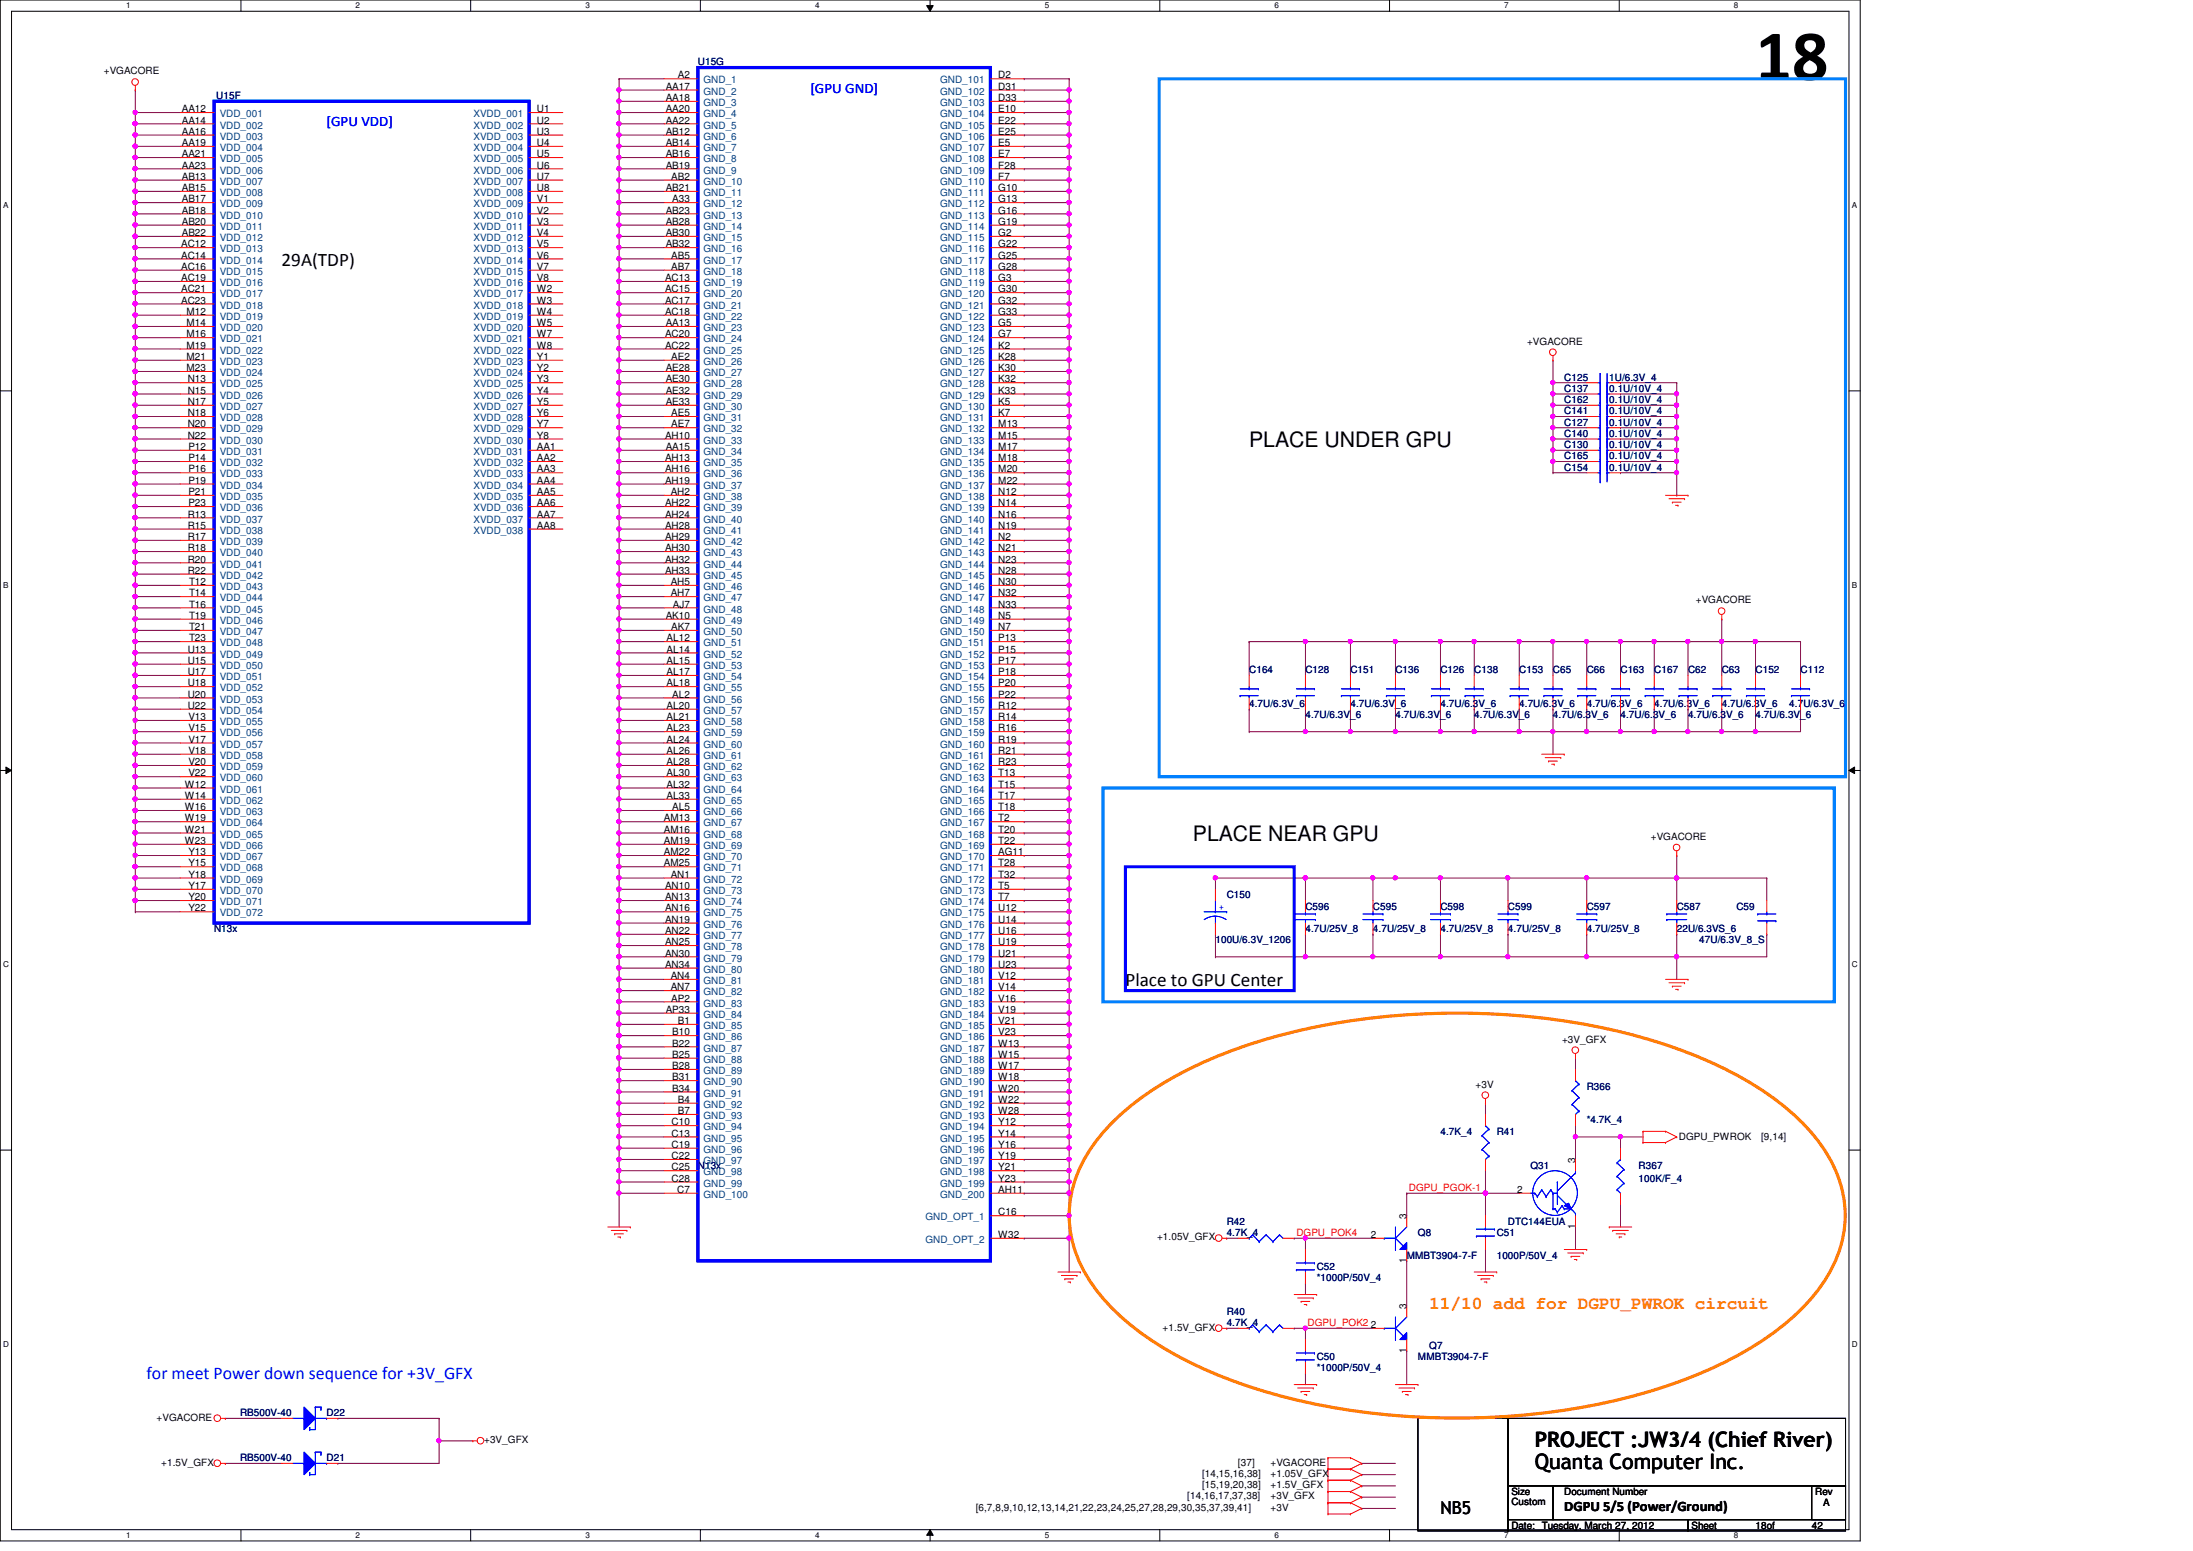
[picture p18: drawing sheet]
<svg xmlns="http://www.w3.org/2000/svg" width="297mm" height="210mm" viewBox="0 0 297 210" stroke-linecap="round" stroke-linejoin="round" font-family="sans-serif">
<defs><g id="words">
<text font-size="9.7" x="237.8" y="10.8">18</text>
<g font-size="2.9">
<text x="169.2" y="60.5">PLACE UNDER GPU</text>
<text x="161.6" y="113.8">PLACE NEAR GPU</text>
<text x="207.9" y="195.9">PROJECT :JW3/4 (Chief River)</text>
<text x="207.9" y="198.9">Quanta Computer Inc.</text>
</g>
<g font-size="2.6">
<text x="38.1" y="36">29A(TDP)</text>
<text x="152.4" y="133.5">Place to GPU Center</text>
</g>
<text font-size="2.4" fill="#ff8000" x="193.6" y="177.2">11/10 add for DGPU_PWROK circuit</text>
<text font-size="2.4" fill="#00f" x="19.9" y="186.7">for meet Power down sequence for +3V_GFX</text>
<text font-size="2.4" x="195.1" y="205">NB5</text>
<g font-size="1.9" fill="#00f">
<text x="44.2" y="17.1">[GPU VDD]</text>
<text x="109.8" y="12.5">[GPU GND]</text>
</g>
<text font-size="1.9" x="211.9" y="204.6">DGPU 5/5 (Power/Ground)</text>
<g font-size="1.4">
<text x="14.1" y="10.1">+VGACORE</text>
<text x="91.8" y="10.6">A2</text>
<text x="135.2" y="10.6">D2</text>
<text x="24.6" y="15.2">AA12</text>
<text x="24.6" y="16.7">AA14</text>
<text x="72.7" y="15.2">U1</text>
<text x="72.7" y="16.7">U2</text>
<text x="90.2" y="12.1">AA17</text>
<text x="90.2" y="13.7">AA18</text>
<text x="90.2" y="15.2">AA20</text>
<text x="90.2" y="16.7">AA22</text>
<text x="135.2" y="12.1">D31</text>
<text x="135.2" y="13.7">D33</text>
<text x="135.2" y="15.2">E10</text>
<text x="135.2" y="16.7">E22</text>
<text x="24.6" y="18.2">AA16</text>
<text x="24.6" y="19.8">AA19</text>
<text x="24.6" y="21.3">AA21</text>
<text x="24.6" y="22.8">AA23</text>
<text x="72.7" y="18.2">U3</text>
<text x="72.7" y="19.8">U4</text>
<text x="72.7" y="21.3">U5</text>
<text x="72.7" y="22.8">U6</text>
<text x="90.2" y="18.2">AB12</text>
<text x="90.2" y="19.8">AB14</text>
<text x="90.2" y="21.3">AB16</text>
<text x="90.2" y="22.8">AB19</text>
<text x="135.2" y="18.2">E25</text>
<text x="135.2" y="19.8">E5</text>
<text x="135.2" y="21.3">E7</text>
<text x="135.2" y="22.8">F28</text>
<text x="24.6" y="24.3">AB13</text>
<text x="24.6" y="25.9">AB15</text>
<text x="24.6" y="27.4">AB17</text>
<text x="24.6" y="28.9">AB18</text>
<text x="72.7" y="24.3">U7</text>
<text x="72.7" y="25.9">U8</text>
<text x="72.7" y="27.4">V1</text>
<text x="72.7" y="28.9">V2</text>
<text x="90.2" y="25.9">AB21</text>
<text x="90.2" y="28.9">AB23</text>
<text x="90.9" y="24.3">AB2</text>
<text x="91.1" y="27.4">A33</text>
<text x="135.2" y="24.3">F7</text>
<text x="135.2" y="25.9">G10</text>
<text x="135.2" y="27.4">G13</text>
<text x="135.2" y="28.9">G16</text>
<text x="24.5" y="33.5">AC12</text>
<text x="24.5" y="35">AC14</text>
<text x="24.6" y="30.4">AB20</text>
<text x="24.6" y="32">AB22</text>
<text x="72.7" y="30.4">V3</text>
<text x="72.7" y="32">V4</text>
<text x="72.7" y="33.5">V5</text>
<text x="72.7" y="35">V6</text>
<text x="90.2" y="30.4">AB28</text>
<text x="90.2" y="32">AB30</text>
<text x="90.2" y="33.5">AB32</text>
<text x="90.9" y="35">AB5</text>
<text x="135.2" y="30.4">G19</text>
<text x="135.2" y="32">G2</text>
<text x="135.2" y="33.5">G22</text>
<text x="135.2" y="35">G25</text>
<text x="24.5" y="36.5">AC16</text>
<text x="24.5" y="38.1">AC19</text>
<text x="24.5" y="39.6">AC21</text>
<text x="24.5" y="41.1">AC23</text>
<text x="72.7" y="36.5">V7</text>
<text x="72.7" y="38.1">V8</text>
<text x="72.7" y="39.6">W2</text>
<text x="72.7" y="41.1">W3</text>
<text x="90.1" y="38.1">AC13</text>
<text x="90.1" y="39.6">AC15</text>
<text x="90.1" y="41.1">AC17</text>
<text x="90.9" y="36.5">AB7</text>
<text x="135.2" y="36.5">G28</text>
<text x="135.2" y="38.1">G3</text>
<text x="135.2" y="39.6">G30</text>
<text x="135.2" y="41.1">G32</text>
<text x="25.3" y="42.6">M12</text>
<text x="25.3" y="44.2">M14</text>
<text x="25.3" y="45.7">M16</text>
<text x="25.3" y="47.2">M19</text>
<text x="72.7" y="42.6">W4</text>
<text x="72.7" y="44.2">W5</text>
<text x="72.7" y="45.7">W7</text>
<text x="72.7" y="47.2">W8</text>
<text x="90.1" y="42.6">AC18</text>
<text x="90.1" y="45.7">AC20</text>
<text x="90.1" y="47.2">AC22</text>
<text x="90.2" y="44.2">AA13</text>
<text x="135.2" y="42.6">G33</text>
<text x="135.2" y="44.2">G5</text>
<text x="135.2" y="45.7">G7</text>
<text x="135.2" y="47.2">K2</text>
<text x="206.8" y="46.7">+VGACORE</text>
<text x="25.3" y="48.7">M21</text>
<text x="25.3" y="50.2">M23</text>
<text x="25.4" y="51.8">N13</text>
<text x="25.4" y="53.3">N15</text>
<text x="72.7" y="48.7">Y1</text>
<text x="72.7" y="50.2">Y2</text>
<text x="72.7" y="51.8">Y3</text>
<text x="72.7" y="53.3">Y4</text>
<text x="90.2" y="50.2">AE28</text>
<text x="90.2" y="51.8">AE30</text>
<text x="90.2" y="53.3">AE32</text>
<text x="90.9" y="48.7">AE2</text>
<text x="135.2" y="48.7">K28</text>
<text x="135.2" y="50.2">K30</text>
<text x="135.2" y="51.8">K32</text>
<text x="135.2" y="53.3">K33</text>
<text x="25.4" y="54.8">N17</text>
<text x="25.4" y="56.3">N18</text>
<text x="25.4" y="57.9">N20</text>
<text x="25.4" y="59.4">N22</text>
<text x="72.7" y="54.8">Y5</text>
<text x="72.7" y="56.3">Y6</text>
<text x="72.7" y="57.9">Y7</text>
<text x="72.7" y="59.4">Y8</text>
<text x="90.1" y="59.4">AH10</text>
<text x="90.2" y="54.8">AE33</text>
<text x="90.9" y="56.3">AE5</text>
<text x="90.9" y="57.9">AE7</text>
<text x="135.2" y="54.8">K5</text>
<text x="135.2" y="56.3">K7</text>
<text x="135.2" y="57.9">M13</text>
<text x="135.2" y="59.4">M15</text>
<text x="25.5" y="60.9">P12</text>
<text x="25.5" y="62.4">P14</text>
<text x="25.5" y="64">P16</text>
<text x="25.5" y="65.5">P19</text>
<text x="72.7" y="60.9">AA1</text>
<text x="72.7" y="62.4">AA2</text>
<text x="72.7" y="64">AA3</text>
<text x="72.7" y="65.5">AA4</text>
<text x="90.1" y="62.4">AH13</text>
<text x="90.1" y="64">AH16</text>
<text x="90.1" y="65.5">AH19</text>
<text x="90.2" y="60.9">AA15</text>
<text x="135.2" y="60.9">M17</text>
<text x="135.2" y="62.4">M18</text>
<text x="135.2" y="64">M20</text>
<text x="135.2" y="65.5">M22</text>
<text x="25.4" y="70.1">R13</text>
<text x="25.4" y="71.6">R15</text>
<text x="25.5" y="67">P21</text>
<text x="25.5" y="68.5">P23</text>
<text x="72.7" y="67">AA5</text>
<text x="72.7" y="68.5">AA6</text>
<text x="72.7" y="70.1">AA7</text>
<text x="72.7" y="71.6">AA8</text>
<text x="90.1" y="68.5">AH22</text>
<text x="90.1" y="70.1">AH24</text>
<text x="90.1" y="71.6">AH28</text>
<text x="90.8" y="67">AH2</text>
<text x="135.2" y="67">N12</text>
<text x="135.2" y="68.5">N14</text>
<text x="135.2" y="70.1">N16</text>
<text x="135.2" y="71.6">N19</text>
<text x="25.4" y="73.1">R17</text>
<text x="25.4" y="74.6">R18</text>
<text x="25.4" y="76.2">R20</text>
<text x="25.4" y="77.7">R22</text>
<text x="90.1" y="73.1">AH29</text>
<text x="90.1" y="74.6">AH30</text>
<text x="90.1" y="76.2">AH32</text>
<text x="90.1" y="77.7">AH33</text>
<text x="135.2" y="73.1">N2</text>
<text x="135.2" y="74.6">N21</text>
<text x="135.2" y="76.2">N23</text>
<text x="135.2" y="77.7">N28</text>
<text x="25.6" y="79.2">T12</text>
<text x="25.6" y="80.7">T14</text>
<text x="25.6" y="82.3">T16</text>
<text x="25.6" y="83.8">T19</text>
<text x="90.2" y="83.8">AK10</text>
<text x="90.8" y="79.2">AH5</text>
<text x="90.8" y="80.7">AH7</text>
<text x="91.1" y="82.3">AJ7</text>
<text x="135.2" y="79.2">N30</text>
<text x="135.2" y="80.7">N32</text>
<text x="135.2" y="82.3">N33</text>
<text x="135.2" y="83.8">N5</text>
<text x="229.7" y="81.7">+VGACORE</text>
<text x="25.4" y="88.3">U13</text>
<text x="25.4" y="89.9">U15</text>
<text x="25.6" y="85.3">T21</text>
<text x="25.6" y="86.8">T23</text>
<text x="90.3" y="86.8">AL12</text>
<text x="90.3" y="88.3">AL14</text>
<text x="90.3" y="89.9">AL15</text>
<text x="90.9" y="85.3">AK7</text>
<text x="135.2" y="85.3">N7</text>
<text x="135.2" y="86.8">P13</text>
<text x="135.2" y="88.3">P15</text>
<text x="135.2" y="89.9">P17</text>
<text x="25.4" y="91.4">U17</text>
<text x="25.4" y="92.9">U18</text>
<text x="25.4" y="94.4">U20</text>
<text x="25.4" y="96">U22</text>
<text x="90.3" y="91.4">AL17</text>
<text x="90.3" y="92.9">AL18</text>
<text x="90.3" y="96">AL20</text>
<text x="91.1" y="94.4">AL2</text>
<text x="135.2" y="91.4">P18</text>
<text x="135.2" y="92.9">P20</text>
<text x="135.2" y="94.4">P22</text>
<text x="135.2" y="96">R12</text>
<text x="25.5" y="100.5">V17</text>
<text x="25.5" y="97.5">V13</text>
<text x="25.5" y="99">V15</text>
<text x="90.3" y="97.5">AL21</text>
<text x="90.3" y="99">AL23</text>
<text x="90.3" y="100.5">AL24</text>
<text x="135.2" y="97.5">R14</text>
<text x="135.2" y="99">R16</text>
<text x="135.2" y="100.5">R19</text>
<text x="25.1" y="106.6">W12</text>
<text x="25.5" y="102.1">V18</text>
<text x="25.5" y="103.6">V20</text>
<text x="25.5" y="105.1">V22</text>
<text x="90.3" y="102.1">AL26</text>
<text x="90.3" y="103.6">AL28</text>
<text x="90.3" y="105.1">AL30</text>
<text x="90.3" y="106.6">AL32</text>
<text x="135.2" y="102.1">R21</text>
<text x="135.2" y="103.6">R23</text>
<text x="135.2" y="105.1">T13</text>
<text x="135.2" y="106.6">T15</text>
<text x="25.1" y="108.2">W14</text>
<text x="25.1" y="109.7">W16</text>
<text x="25.1" y="111.2">W19</text>
<text x="25.1" y="112.7">W21</text>
<text x="89.9" y="111.2">AM13</text>
<text x="89.9" y="112.7">AM16</text>
<text x="90.3" y="108.2">AL33</text>
<text x="91.1" y="109.7">AL5</text>
<text x="135.2" y="108.2">T17</text>
<text x="135.2" y="109.7">T18</text>
<text x="135.2" y="111.2">T2</text>
<text x="135.2" y="112.7">T20</text>
<text x="223.6" y="113.7">+VGACORE</text>
<text x="25.1" y="114.3">W23</text>
<text x="25.5" y="115.8">Y13</text>
<text x="25.5" y="117.3">Y15</text>
<text x="25.5" y="118.8">Y18</text>
<text x="89.9" y="114.3">AM19</text>
<text x="89.9" y="115.8">AM22</text>
<text x="89.9" y="117.3">AM25</text>
<text x="90.8" y="118.8">AN1</text>
<text x="135.2" y="114.3">T22</text>
<text x="135.2" y="115.8">AG11</text>
<text x="135.2" y="117.3">T28</text>
<text x="135.2" y="118.8">T32</text>
<text x="25.5" y="121.9">Y20</text>
<text x="25.5" y="123.4">Y22</text>
<text x="25.5" y="120.4">Y17</text>
<text x="90.1" y="120.4">AN10</text>
<text x="90.1" y="121.9">AN13</text>
<text x="90.1" y="123.4">AN16</text>
<text x="90.1" y="124.9">AN19</text>
<text x="135.2" y="120.4">T5</text>
<text x="135.2" y="121.9">T7</text>
<text x="135.2" y="123.4">U12</text>
<text x="135.2" y="124.9">U14</text>
<text x="90.1" y="126.4">AN22</text>
<text x="90.1" y="128">AN25</text>
<text x="90.1" y="129.5">AN30</text>
<text x="90.1" y="131">AN34</text>
<text x="135.2" y="126.4">U16</text>
<text x="135.2" y="128">U19</text>
<text x="135.2" y="129.5">U21</text>
<text x="135.2" y="131">U23</text>
<text x="90.2" y="137.1">AP33</text>
<text x="90.8" y="132.5">AN4</text>
<text x="90.8" y="134.1">AN7</text>
<text x="90.9" y="135.6">AP2</text>
<text x="135.2" y="132.5">V12</text>
<text x="135.2" y="134.1">V14</text>
<text x="135.2" y="135.6">V16</text>
<text x="135.2" y="137.1">V19</text>
<text x="91.1" y="140.2">B10</text>
<text x="91.1" y="141.7">B22</text>
<text x="91.1" y="143.2">B25</text>
<text x="91.8" y="138.6">B1</text>
<text x="135.2" y="138.6">V21</text>
<text x="135.2" y="140.2">V23</text>
<text x="135.2" y="141.7">W13</text>
<text x="135.2" y="143.2">W15</text>
<text x="211.6" y="141.1">+3V_GFX</text>
<text x="91.1" y="144.7">B28</text>
<text x="91.1" y="146.3">B31</text>
<text x="91.1" y="147.8">B34</text>
<text x="91.8" y="149.3">B4</text>
<text x="135.2" y="144.7">W17</text>
<text x="135.2" y="146.3">W18</text>
<text x="135.2" y="147.8">W20</text>
<text x="135.2" y="149.3">W22</text>
<text x="199.9" y="147.2">+3V</text>
<text x="91" y="152.4">C10</text>
<text x="91" y="153.9">C13</text>
<text x="91" y="155.4">C19</text>
<text x="91.8" y="150.8">B7</text>
<text x="135.2" y="152.4">Y12</text>
<text x="135.2" y="153.9">Y14</text>
<text x="135.2" y="155.4">Y16</text>
<text x="135.2" y="150.8">W28</text>
<text x="227.4" y="154.4">DGPU_PWROK</text>
<text x="238.5" y="154.4">[9,14]</text>
<text x="91" y="156.9">C22</text>
<text x="91" y="158.5">C25</text>
<text x="91" y="160">C28</text>
<text x="91.7" y="161.5">C7</text>
<text x="135.2" y="156.9">Y19</text>
<text x="135.2" y="158.5">Y21</text>
<text x="135.2" y="160">Y23</text>
<text x="135.2" y="161.5">AH11</text>
<text x="205.5" y="161.5">2</text>
<text x="213.4" y="157.4" transform="rotate(-90 213.4 157.4)">3</text>
<text x="135.2" y="164.5">C16</text>
<text x="135.2" y="167.6">W32</text>
<text x="156.7" y="167.9">+1.05V_GFX</text>
<text x="185.7" y="167.6">2</text>
<text x="190.5" y="165.1" transform="rotate(-90 190.5 165.1)">3</text>
<text x="213.4" y="166.4" transform="rotate(-90 213.4 166.4)">1</text>
<text x="190.5" y="171" transform="rotate(-90 190.5 171)">1</text>
<text x="185.7" y="179.8">2</text>
<text x="190.5" y="177.2" transform="rotate(-90 190.5 177.2)">3</text>
<text x="157.5" y="180.1">+1.5V_GFX</text>
<text x="190.5" y="183.2" transform="rotate(-90 190.5 183.2)">1</text>
<text x="21.2" y="192.3">+VGACORE</text>
<text x="65.6" y="195.4">+3V_GFX</text>
<text x="21.8" y="198.4">+1.5V_GFX</text>
<text x="160.8" y="203">[14,16,17,37,38]</text>
<text x="162.8" y="199.9">[14,15,16,38]</text>
<text x="162.8" y="201.5">[15,19,20,38]</text>
<text x="167.7" y="198.4">[37]</text>
<text x="172.1" y="198.4">+VGACORE</text>
<text x="172.1" y="199.9">+1.05V_GFX</text>
<text x="172.1" y="201.5">+1.5V_GFX</text>
<text x="172.1" y="203">+3V_GFX</text>
<text x="204.7" y="202.4">Size</text>
<text x="204.7" y="203.8">Custom</text>
<text x="211.9" y="202.4">Document Number</text>
<text x="245.9" y="202.4">Rev</text>
<text x="246.9" y="203.9">A</text>
<text x="132.2" y="204.5">[6,7,8,9,10,12,13,14,21,22,23,24,25,27,28,29,30,35,37,39,41]</text>
<text x="172.1" y="204.5">+3V</text>
<text x="204.7" y="207">Date: Tuesday, March 27, 2012</text>
<text x="229.1" y="207">Sheet</text>
<text x="237.8" y="207">18of</text>
<text x="245.4" y="207">42</text>
</g>
<g font-size="1.4" fill="#000080">
<text x="94.5" y="8.8">U15G</text>
<text x="29.3" y="13.4">U15F</text>
<text x="211.9" y="53">C137</text>
<text x="211.9" y="51.5">C125</text>
<text x="218" y="53">0.1U/10V_4</text>
<text x="218" y="51.5">1U/6.3V_4</text>
<text x="211.9" y="56.1">C141</text>
<text x="211.9" y="54.6">C162</text>
<text x="211.9" y="59.1">C140</text>
<text x="211.9" y="57.6">C127</text>
<text x="218" y="56.1">0.1U/10V_4</text>
<text x="218" y="54.6">0.1U/10V_4</text>
<text x="218" y="59.1">0.1U/10V_4</text>
<text x="218" y="57.6">0.1U/10V_4</text>
<text x="211.9" y="62.2">C165</text>
<text x="211.9" y="60.7">C130</text>
<text x="211.9" y="63.7">C154</text>
<text x="218" y="62.2">0.1U/10V_4</text>
<text x="218" y="60.7">0.1U/10V_4</text>
<text x="218" y="63.7">0.1U/10V_4</text>
<text x="169.2" y="91.1">C164</text>
<text x="169.2" y="95.7">4.7U/6.3V_6</text>
<text x="176.8" y="91.1">C128</text>
<text x="182.9" y="91.1">C151</text>
<text x="182.9" y="95.7">4.7U/6.3V_6</text>
<text x="189" y="91.1">C136</text>
<text x="195.1" y="91.1">C126</text>
<text x="195.1" y="95.7">4.7U/6.3V_6</text>
<text x="199.7" y="91.1">C138</text>
<text x="205.8" y="91.1">C153</text>
<text x="205.8" y="95.7">4.7U/6.3V_6</text>
<text x="210.4" y="91.1">C65</text>
<text x="214.9" y="91.1">C66</text>
<text x="214.9" y="95.7">4.7U/6.3V_6</text>
<text x="219.5" y="91.1">C163</text>
<text x="224.1" y="91.1">C167</text>
<text x="224.1" y="95.7">4.7U/6.3V_6</text>
<text x="228.6" y="91.1">C62</text>
<text x="233.2" y="91.1">C63</text>
<text x="233.2" y="95.7">4.7U/6.3V_6</text>
<text x="237.8" y="91.1">C152</text>
<text x="242.4" y="95.7">4.7U/6.3V_6</text>
<text x="243.9" y="91.1">C112</text>
<text x="176.8" y="97.2">4.7U/6.3V_6</text>
<text x="189" y="97.2">4.7U/6.3V_6</text>
<text x="199.7" y="97.2">4.7U/6.3V_6</text>
<text x="210.4" y="97.2">4.7U/6.3V_6</text>
<text x="219.5" y="97.2">4.7U/6.3V_6</text>
<text x="228.6" y="97.2">4.7U/6.3V_6</text>
<text x="237.8" y="97.2">4.7U/6.3V_6</text>
<text x="166.2" y="121.6">C150</text>
<text x="176.8" y="123.1">C596</text>
<text x="186" y="123.1">C595</text>
<text x="195.1" y="123.1">C598</text>
<text x="204.3" y="123.1">C599</text>
<text x="214.9" y="123.1">C597</text>
<text x="227.1" y="123.1">C587</text>
<text x="235.2" y="123.1">C59</text>
<text x="29" y="126.2">N13x</text>
<text x="164.6" y="127.7">100U/6.3V_1206</text>
<text x="176.8" y="126.2">4.7U/25V_8</text>
<text x="186" y="126.2">4.7U/25V_8</text>
<text x="195.1" y="126.2">4.7U/25V_8</text>
<text x="204.3" y="126.2">4.7U/25V_8</text>
<text x="214.9" y="126.2">4.7U/25V_8</text>
<text x="227.1" y="126.2">22U/6.3VS_6</text>
<text x="230.2" y="127.7">47U/6.3V_8_S</text>
<text x="214.9" y="147.5">R366</text>
<text x="195.1" y="153.6">4.7K_4</text>
<text x="202.7" y="153.6">R41</text>
<text x="214.9" y="152.1">*4.7K_4</text>
<text x="94.5" y="158.2">N13x</text>
<text x="207.3" y="158.2">Q31</text>
<text x="222" y="158.2">R367</text>
<text x="222" y="160">100K/F_4</text>
<text x="166.2" y="165.8">R42</text>
<text x="166.2" y="167.3">4.7K_4</text>
<text x="192.1" y="167.3">Q8</text>
<text x="202.7" y="167.3">C51</text>
<text x="204.3" y="165.8">DTC144EUA</text>
<text x="178.3" y="171.9">C52</text>
<text x="178.3" y="173.4">*1000P/50V_4</text>
<text x="190.5" y="170.4">MMBT3904-7-F</text>
<text x="202.7" y="170.4">1000P/50V_4</text>
<text x="166.2" y="178">R40</text>
<text x="166.2" y="179.5">4.7K_4</text>
<text x="178.3" y="184.1">C50</text>
<text x="178.3" y="185.6">*1000P/50V_4</text>
<text x="192.1" y="184.1">MMBT3904-7-F</text>
<text x="193.6" y="182.6">Q7</text>
<text x="32.5" y="191.7">RB500V-40</text>
<text x="44.2" y="191.7">D22</text>
<text x="32.5" y="197.8">RB500V-40</text>
<text x="44.2" y="197.8">D21</text>
</g>
<g font-size="1.4" fill="#004080">
<text x="95.3" y="11.3">GND_1</text>
<text x="127.3" y="11.3">GND_101</text>
<text x="29.8" y="15.9">VDD_001</text>
<text x="29.8" y="17.4">VDD_002</text>
<text x="64.1" y="15.9">XVDD_001</text>
<text x="64.1" y="17.4">XVDD_002</text>
<text x="95.3" y="12.8">GND_2</text>
<text x="95.3" y="14.4">GND_3</text>
<text x="95.3" y="15.9">GND_4</text>
<text x="95.3" y="17.4">GND_5</text>
<text x="127.3" y="12.8">GND_102</text>
<text x="127.3" y="14.4">GND_103</text>
<text x="127.3" y="15.9">GND_104</text>
<text x="127.3" y="17.4">GND_105</text>
<text x="29.8" y="18.9">VDD_003</text>
<text x="29.8" y="20.4">VDD_004</text>
<text x="29.8" y="22">VDD_005</text>
<text x="29.8" y="23.5">VDD_006</text>
<text x="64.1" y="18.9">XVDD_003</text>
<text x="64.1" y="20.4">XVDD_004</text>
<text x="64.1" y="22">XVDD_005</text>
<text x="64.1" y="23.5">XVDD_006</text>
<text x="95.3" y="18.9">GND_6</text>
<text x="95.3" y="20.4">GND_7</text>
<text x="95.3" y="22">GND_8</text>
<text x="95.3" y="23.5">GND_9</text>
<text x="127.3" y="18.9">GND_106</text>
<text x="127.3" y="20.4">GND_107</text>
<text x="127.3" y="22">GND_108</text>
<text x="127.3" y="23.5">GND_109</text>
<text x="29.8" y="25">VDD_007</text>
<text x="29.8" y="26.5">VDD_008</text>
<text x="29.8" y="28.1">VDD_009</text>
<text x="29.8" y="29.6">VDD_010</text>
<text x="64.1" y="25">XVDD_007</text>
<text x="64.1" y="26.5">XVDD_008</text>
<text x="64.1" y="28.1">XVDD_009</text>
<text x="64.1" y="29.6">XVDD_010</text>
<text x="95.3" y="25">GND_10</text>
<text x="95.3" y="26.5">GND_11</text>
<text x="95.3" y="28.1">GND_12</text>
<text x="95.3" y="29.6">GND_13</text>
<text x="127.3" y="25">GND_110</text>
<text x="127.3" y="26.5">GND_111</text>
<text x="127.3" y="28.1">GND_112</text>
<text x="127.3" y="29.6">GND_113</text>
<text x="29.8" y="31.1">VDD_011</text>
<text x="29.8" y="32.6">VDD_012</text>
<text x="29.8" y="34.2">VDD_013</text>
<text x="29.8" y="35.7">VDD_014</text>
<text x="64.1" y="31.1">XVDD_011</text>
<text x="64.1" y="32.6">XVDD_012</text>
<text x="64.1" y="34.2">XVDD_013</text>
<text x="64.1" y="35.7">XVDD_014</text>
<text x="95.3" y="31.1">GND_14</text>
<text x="95.3" y="32.6">GND_15</text>
<text x="95.3" y="34.2">GND_16</text>
<text x="95.3" y="35.7">GND_17</text>
<text x="127.3" y="31.1">GND_114</text>
<text x="127.3" y="32.6">GND_115</text>
<text x="127.3" y="34.2">GND_116</text>
<text x="127.3" y="35.7">GND_117</text>
<text x="29.8" y="37.2">VDD_015</text>
<text x="29.8" y="38.7">VDD_016</text>
<text x="29.8" y="40.3">VDD_017</text>
<text x="29.8" y="41.8">VDD_018</text>
<text x="64.1" y="37.2">XVDD_015</text>
<text x="64.1" y="38.7">XVDD_016</text>
<text x="64.1" y="40.3">XVDD_017</text>
<text x="64.1" y="41.8">XVDD_018</text>
<text x="95.3" y="37.2">GND_18</text>
<text x="95.3" y="38.7">GND_19</text>
<text x="95.3" y="40.3">GND_20</text>
<text x="95.3" y="41.8">GND_21</text>
<text x="127.3" y="37.2">GND_118</text>
<text x="127.3" y="38.7">GND_119</text>
<text x="127.3" y="40.3">GND_120</text>
<text x="127.3" y="41.8">GND_121</text>
<text x="29.8" y="43.3">VDD_019</text>
<text x="29.8" y="44.8">VDD_020</text>
<text x="29.8" y="46.4">VDD_021</text>
<text x="29.8" y="47.9">VDD_022</text>
<text x="64.1" y="43.3">XVDD_019</text>
<text x="64.1" y="44.8">XVDD_020</text>
<text x="64.1" y="46.4">XVDD_021</text>
<text x="64.1" y="47.9">XVDD_022</text>
<text x="95.3" y="43.3">GND_22</text>
<text x="95.3" y="44.8">GND_23</text>
<text x="95.3" y="46.4">GND_24</text>
<text x="95.3" y="47.9">GND_25</text>
<text x="127.3" y="43.3">GND_122</text>
<text x="127.3" y="44.8">GND_123</text>
<text x="127.3" y="46.4">GND_124</text>
<text x="127.3" y="47.9">GND_125</text>
<text x="29.8" y="49.4">VDD_023</text>
<text x="29.8" y="50.9">VDD_024</text>
<text x="29.8" y="52.5">VDD_025</text>
<text x="29.8" y="54">VDD_026</text>
<text x="64.1" y="49.4">XVDD_023</text>
<text x="64.1" y="50.9">XVDD_024</text>
<text x="64.1" y="52.5">XVDD_025</text>
<text x="64.1" y="54">XVDD_026</text>
<text x="95.3" y="49.4">GND_26</text>
<text x="95.3" y="50.9">GND_27</text>
<text x="95.3" y="52.5">GND_28</text>
<text x="95.3" y="54">GND_29</text>
<text x="127.3" y="49.4">GND_126</text>
<text x="127.3" y="50.9">GND_127</text>
<text x="127.3" y="52.5">GND_128</text>
<text x="127.3" y="54">GND_129</text>
<text x="29.8" y="55.5">VDD_027</text>
<text x="29.8" y="57">VDD_028</text>
<text x="29.8" y="58.5">VDD_029</text>
<text x="64.1" y="55.5">XVDD_027</text>
<text x="64.1" y="57">XVDD_028</text>
<text x="64.1" y="58.5">XVDD_029</text>
<text x="95.3" y="55.5">GND_30</text>
<text x="95.3" y="57">GND_31</text>
<text x="95.3" y="58.5">GND_32</text>
<text x="127.3" y="55.5">GND_130</text>
<text x="127.3" y="57">GND_131</text>
<text x="127.3" y="58.5">GND_132</text>
<text x="29.8" y="60.1">VDD_030</text>
<text x="29.8" y="61.6">VDD_031</text>
<text x="29.8" y="63.1">VDD_032</text>
<text x="29.8" y="64.6">VDD_033</text>
<text x="64.1" y="60.1">XVDD_030</text>
<text x="64.1" y="61.6">XVDD_031</text>
<text x="64.1" y="63.1">XVDD_032</text>
<text x="64.1" y="64.6">XVDD_033</text>
<text x="95.3" y="60.1">GND_33</text>
<text x="95.3" y="61.6">GND_34</text>
<text x="95.3" y="63.1">GND_35</text>
<text x="95.3" y="64.6">GND_36</text>
<text x="127.3" y="60.1">GND_133</text>
<text x="127.3" y="61.6">GND_134</text>
<text x="127.3" y="63.1">GND_135</text>
<text x="127.3" y="64.6">GND_136</text>
<text x="29.8" y="66.2">VDD_034</text>
<text x="29.8" y="67.7">VDD_035</text>
<text x="29.8" y="69.2">VDD_036</text>
<text x="29.8" y="70.7">VDD_037</text>
<text x="64.1" y="66.2">XVDD_034</text>
<text x="64.1" y="67.7">XVDD_035</text>
<text x="64.1" y="69.2">XVDD_036</text>
<text x="64.1" y="70.7">XVDD_037</text>
<text x="95.3" y="66.2">GND_37</text>
<text x="95.3" y="67.7">GND_38</text>
<text x="95.3" y="69.2">GND_39</text>
<text x="95.3" y="70.7">GND_40</text>
<text x="127.3" y="66.2">GND_137</text>
<text x="127.3" y="67.7">GND_138</text>
<text x="127.3" y="69.2">GND_139</text>
<text x="127.3" y="70.7">GND_140</text>
<text x="29.8" y="72.3">VDD_038</text>
<text x="29.8" y="73.8">VDD_039</text>
<text x="29.8" y="75.3">VDD_040</text>
<text x="29.8" y="76.8">VDD_041</text>
<text x="64.1" y="72.3">XVDD_038</text>
<text x="95.3" y="72.3">GND_41</text>
<text x="95.3" y="73.8">GND_42</text>
<text x="95.3" y="75.3">GND_43</text>
<text x="95.3" y="76.8">GND_44</text>
<text x="127.3" y="72.3">GND_141</text>
<text x="127.3" y="73.8">GND_142</text>
<text x="127.3" y="75.3">GND_143</text>
<text x="127.3" y="76.8">GND_144</text>
<text x="29.8" y="78.4">VDD_042</text>
<text x="29.8" y="79.9">VDD_043</text>
<text x="29.8" y="81.4">VDD_044</text>
<text x="29.8" y="82.9">VDD_045</text>
<text x="95.3" y="78.4">GND_45</text>
<text x="95.3" y="79.9">GND_46</text>
<text x="95.3" y="81.4">GND_47</text>
<text x="95.3" y="82.9">GND_48</text>
<text x="127.3" y="78.4">GND_145</text>
<text x="127.3" y="79.9">GND_146</text>
<text x="127.3" y="81.4">GND_147</text>
<text x="127.3" y="82.9">GND_148</text>
<text x="29.8" y="84.5">VDD_046</text>
<text x="29.8" y="86">VDD_047</text>
<text x="29.8" y="87.5">VDD_048</text>
<text x="29.8" y="89">VDD_049</text>
<text x="95.3" y="84.5">GND_49</text>
<text x="95.3" y="86">GND_50</text>
<text x="95.3" y="87.5">GND_51</text>
<text x="95.3" y="89">GND_52</text>
<text x="127.3" y="84.5">GND_149</text>
<text x="127.3" y="86">GND_150</text>
<text x="127.3" y="87.5">GND_151</text>
<text x="127.3" y="89">GND_152</text>
<text x="29.8" y="90.6">VDD_050</text>
<text x="29.8" y="92.1">VDD_051</text>
<text x="29.8" y="93.6">VDD_052</text>
<text x="29.8" y="95.1">VDD_053</text>
<text x="95.3" y="90.6">GND_53</text>
<text x="95.3" y="92.1">GND_54</text>
<text x="95.3" y="93.6">GND_55</text>
<text x="95.3" y="95.1">GND_56</text>
<text x="127.3" y="90.6">GND_153</text>
<text x="127.3" y="92.1">GND_154</text>
<text x="127.3" y="93.6">GND_155</text>
<text x="127.3" y="95.1">GND_156</text>
<text x="29.8" y="101.2">VDD_057</text>
<text x="29.8" y="96.6">VDD_054</text>
<text x="29.8" y="98.2">VDD_055</text>
<text x="29.8" y="99.7">VDD_056</text>
<text x="95.3" y="96.6">GND_57</text>
<text x="95.3" y="98.2">GND_58</text>
<text x="95.3" y="99.7">GND_59</text>
<text x="95.3" y="101.2">GND_60</text>
<text x="127.3" y="96.6">GND_157</text>
<text x="127.3" y="98.2">GND_158</text>
<text x="127.3" y="99.7">GND_159</text>
<text x="127.3" y="101.2">GND_160</text>
<text x="29.8" y="102.7">VDD_058</text>
<text x="29.8" y="104.3">VDD_059</text>
<text x="29.8" y="105.8">VDD_060</text>
<text x="29.8" y="107.3">VDD_061</text>
<text x="95.3" y="102.7">GND_61</text>
<text x="95.3" y="104.3">GND_62</text>
<text x="95.3" y="105.8">GND_63</text>
<text x="95.3" y="107.3">GND_64</text>
<text x="127.3" y="102.7">GND_161</text>
<text x="127.3" y="104.3">GND_162</text>
<text x="127.3" y="105.8">GND_163</text>
<text x="127.3" y="107.3">GND_164</text>
<text x="29.8" y="108.8">VDD_062</text>
<text x="29.8" y="110.4">VDD_063</text>
<text x="29.8" y="111.9">VDD_064</text>
<text x="29.8" y="113.4">VDD_065</text>
<text x="95.3" y="108.8">GND_65</text>
<text x="95.3" y="110.4">GND_66</text>
<text x="95.3" y="111.9">GND_67</text>
<text x="95.3" y="113.4">GND_68</text>
<text x="127.3" y="108.8">GND_165</text>
<text x="127.3" y="110.4">GND_166</text>
<text x="127.3" y="111.9">GND_167</text>
<text x="127.3" y="113.4">GND_168</text>
<text x="29.8" y="114.9">VDD_066</text>
<text x="29.8" y="116.5">VDD_067</text>
<text x="29.8" y="118">VDD_068</text>
<text x="29.8" y="119.5">VDD_069</text>
<text x="95.3" y="114.9">GND_69</text>
<text x="95.3" y="116.5">GND_70</text>
<text x="95.3" y="118">GND_71</text>
<text x="95.3" y="119.5">GND_72</text>
<text x="127.3" y="114.9">GND_169</text>
<text x="127.3" y="116.5">GND_170</text>
<text x="127.3" y="118">GND_171</text>
<text x="127.3" y="119.5">GND_172</text>
<text x="29.8" y="122.6">VDD_071</text>
<text x="29.8" y="124.1">VDD_072</text>
<text x="29.8" y="121">VDD_070</text>
<text x="95.3" y="121">GND_73</text>
<text x="95.3" y="122.6">GND_74</text>
<text x="95.3" y="124.1">GND_75</text>
<text x="95.3" y="125.6">GND_76</text>
<text x="127.3" y="121">GND_173</text>
<text x="127.3" y="122.6">GND_174</text>
<text x="127.3" y="124.1">GND_175</text>
<text x="127.3" y="125.6">GND_176</text>
<text x="95.3" y="127.1">GND_77</text>
<text x="95.3" y="128.7">GND_78</text>
<text x="95.3" y="130.2">GND_79</text>
<text x="95.3" y="131.7">GND_80</text>
<text x="127.3" y="127.1">GND_177</text>
<text x="127.3" y="128.7">GND_178</text>
<text x="127.3" y="130.2">GND_179</text>
<text x="127.3" y="131.7">GND_180</text>
<text x="95.3" y="133.2">GND_81</text>
<text x="95.3" y="134.7">GND_82</text>
<text x="95.3" y="136.3">GND_83</text>
<text x="95.3" y="137.8">GND_84</text>
<text x="127.3" y="133.2">GND_181</text>
<text x="127.3" y="134.7">GND_182</text>
<text x="127.3" y="136.3">GND_183</text>
<text x="127.3" y="137.8">GND_184</text>
<text x="95.3" y="139.3">GND_85</text>
<text x="95.3" y="140.8">GND_86</text>
<text x="95.3" y="142.4">GND_87</text>
<text x="95.3" y="143.9">GND_88</text>
<text x="127.3" y="139.3">GND_185</text>
<text x="127.3" y="140.8">GND_186</text>
<text x="127.3" y="142.4">GND_187</text>
<text x="127.3" y="143.9">GND_188</text>
<text x="95.3" y="145.4">GND_89</text>
<text x="95.3" y="146.9">GND_90</text>
<text x="95.3" y="148.5">GND_91</text>
<text x="95.3" y="150">GND_92</text>
<text x="127.3" y="145.4">GND_189</text>
<text x="127.3" y="146.9">GND_190</text>
<text x="127.3" y="148.5">GND_191</text>
<text x="127.3" y="150">GND_192</text>
<text x="95.3" y="151.5">GND_93</text>
<text x="95.3" y="153">GND_94</text>
<text x="95.3" y="154.6">GND_95</text>
<text x="127.3" y="153">GND_194</text>
<text x="127.3" y="154.6">GND_195</text>
<text x="127.3" y="151.5">GND_193</text>
<text x="95.3" y="157.6">GND_97</text>
<text x="95.3" y="159.1">GND_98</text>
<text x="95.3" y="160.7">GND_99</text>
<text x="95.3" y="156.1">GND_96</text>
<text x="127.3" y="156.1">GND_196</text>
<text x="127.3" y="157.6">GND_197</text>
<text x="127.3" y="159.1">GND_198</text>
<text x="127.3" y="160.7">GND_199</text>
<text x="95.3" y="162.2">GND_100</text>
<text x="125.3" y="165.2">GND_OPT_1</text>
<text x="127.3" y="162.2">GND_200</text>
<text x="125.3" y="168.3">GND_OPT_2</text>
</g>
<text font-size="1.4" fill="#00f" x="165.1" y="123.2">+</text>
<g font-size="1.4" fill="#f00">
<text x="190.8" y="161.2">DGPU_PGOK-1</text>
<text x="175.6" y="167.3">DGPU_POK4</text>
<text x="177.1" y="179.5">DGPU_POK2</text>
</g>
<g font-size="1.1">
<text x="17.1" y="1.1">1</text>
<text x="48.2" y="1.1">2</text>
<text x="79.3" y="1.1">3</text>
<text x="110.4" y="1.1">4</text>
<text x="141.5" y="1.1">5</text>
<text x="172.6" y="1.1">6</text>
<text x="203.7" y="1.1">7</text>
<text x="234.9" y="1.1">8</text>
<text x=".4" y="28.2">A</text>
<text x="250.8" y="28.2">A</text>
<text x=".4" y="79.6">B</text>
<text x="250.8" y="79.6">B</text>
<text x=".4" y="131">C</text>
<text x="250.8" y="131">C</text>
<text x=".4" y="182.4">D</text>
<text x="250.8" y="182.4">D</text>
<text x="17.1" y="208.2">1</text>
<text x="48.2" y="208.2">2</text>
<text x="79.3" y="208.2">3</text>
<text x="110.4" y="208.2">4</text>
<text x="141.5" y="208.2">5</text>
<text x="172.6" y="208.2">6</text>
<text x="203.7" y="208.2">7</text>
<text x="234.9" y="208.2">8</text>
</g>
</g></defs>
<path d="M0 0h252v208.6h-252zM1.6 1.5h248.8v205.6h-248.8z" fill="none" stroke="#000" stroke-width=".14"/>
<g fill="#fff">
<path d="M17.1 .2h.6v1.2h-.6z"/>
<path d="M17.1 207.3h.6v1.1h-.6z"/>
</g>
<path d="M32.6 0v1.5M32.6 207.1v1.5" fill="none" stroke="#000" stroke-width=".14"/>
<g fill="#fff">
<path d="M48.2 .2h.6v1.2h-.6z"/>
<path d="M48.2 207.3h.6v1.1h-.6z"/>
</g>
<path d="M63.8 0v1.5M63.8 207.1v1.5" fill="none" stroke="#000" stroke-width=".14"/>
<g fill="#fff">
<path d="M79.3 .2h.6v1.2h-.6z"/>
<path d="M79.3 207.3h.6v1.1h-.6z"/>
</g>
<path d="M94.9 0v1.5M94.9 207.1v1.5" fill="none" stroke="#000" stroke-width=".14"/>
<g fill="#fff">
<path d="M110.4 .2h.6v1.2h-.6z"/>
<path d="M110.4 207.3h.6v1.1h-.6z"/>
</g>
<path d="M125.5 .8h.9l-.4 .7zM126 0v1.5M126 207.1l.4 .8h-.9zM126 207.1v1.5" fill="none" stroke="#000" stroke-width=".14"/>
<path d="M125.5 .8h.9l-.4 .7zM126 207.1l.4 .8h-.9z" fill="#000"/>
<g fill="#fff">
<path d="M141.5 .2h.6v1.2h-.6z"/>
<path d="M141.5 207.3h.6v1.1h-.6z"/>
</g>
<path d="M157.1 0v1.5M157.1 207.1v1.5" fill="none" stroke="#000" stroke-width=".14"/>
<g fill="#fff">
<path d="M172.6 .2h.6v1.2h-.6z"/>
<path d="M172.6 207.3h.6v1.1h-.6z"/>
</g>
<path d="M188.2 0v1.5M188.2 207.1v1.5" fill="none" stroke="#000" stroke-width=".14"/>
<g fill="#fff">
<path d="M203.7 .2h.6v1.2h-.6z"/>
<path d="M203.7 207.3h.6v1.1h-.6z"/>
</g>
<path d="M219.3 0v1.5M219.3 207.1v1.5" fill="none" stroke="#000" stroke-width=".14"/>
<g fill="#fff">
<path d="M234.9 .2h.6v1.2h-.6z"/>
<path d="M234.9 207.3h.6v1.1h-.6z"/>
<path d="M.4 27.2h.7v1.2h-.7z"/>
<path d="M250.8 27.2h.7v1.2h-.7z"/>
<path d="M.4 78.6h.7v1.2h-.7z"/>
<path d="M250.8 78.6h.7v1.2h-.7z"/>
</g>
<path d="M0 52.9h1.6M250.4 52.9h1.6" fill="none" stroke="#000" stroke-width=".14"/>
<g fill="#fff">
<path d="M.4 130h.8v1.2h-.8z"/>
<path d="M250.8 130h.8v1.2h-.8z"/>
</g>
<path d="M0 104.3h1.6M.8 103.8l.8 .5-.8 .4zM250.4 104.3l.8-.5v.9zM250.4 104.3h1.6" fill="none" stroke="#000" stroke-width=".14"/>
<path d="M.8 103.8l.8 .5-.8 .4zM250.4 104.3l.8-.5v.9z" fill="#000"/>
<g fill="#fff">
<path d="M.4 181.4h.8v1.2h-.8z"/>
<path d="M250.8 181.4h.8v1.2h-.8z"/>
</g>
<path d="M0 155.7h1.6M250.4 155.7h1.6" fill="none" stroke="#000" stroke-width=".14"/>
<path d="M210.4 86.9h.1M210.4 86.9v4.5M214.9 86.9h.1M214.9 86.9v4.5M214.9 86.9h4.6M184.4 198.1h.1M184.4 198.1h4.6" fill="none" stroke="#800040" stroke-width=".14"/>
<circle cx="214.9" cy="86.8" r=".29" fill="#f0f"/>
<circle cx="214.9" cy="86.8" r=".29" fill="none" stroke="#f0f" stroke-width=".14"/>
<path d="M205.8 86.9h.1M205.8 96h.1M205.8 86.9v4.5M205.8 96v3.1M210.4 96h.1M210.4 96v3.1M214.9 96h.1M214.9 96v3.1M219.5 86.9h.1M219.5 86.9h4.6" fill="none" stroke="#800040" stroke-width=".14"/>
<circle cx="224" cy="86.8" r=".29" fill="#f0f"/>
<circle cx="224" cy="86.8" r=".29" fill="none" stroke="#f0f" stroke-width=".14"/>
<circle cx="219.5" cy="86.8" r=".29" fill="#f0f"/>
<circle cx="219.5" cy="86.8" r=".29" fill="none" stroke="#f0f" stroke-width=".14"/>
<path d="M214.9 99.1h.1M214.9 99.1h4.6M219.5 86.9h.1M219.5 86.9v4.5M224.1 86.9h.1M224.1 86.9v4.5" fill="none" stroke="#800040" stroke-width=".14"/>
<circle cx="219.5" cy="99" r=".29" fill="#f0f"/>
<circle cx="219.5" cy="99" r=".29" fill="none" stroke="#f0f" stroke-width=".14"/>
<circle cx="214.9" cy="99" r=".29" fill="#f0f"/>
<circle cx="214.9" cy="99" r=".29" fill="none" stroke="#f0f" stroke-width=".14"/>
<path d="M219.5 96h.1M219.5 99.1h.1M219.5 96v3.1M224.1 96h.1M224.1 96v3.1h-4.6" fill="none" stroke="#800040" stroke-width=".14"/>
<circle cx="224" cy="99" r=".29" fill="#f0f"/>
<circle cx="224" cy="99" r=".29" fill="none" stroke="#f0f" stroke-width=".14"/>
<path d="M210.4 99.1h.1M210.4 86.9h.1M210.4 99.1v3M210.4 86.9h4.5" fill="none" stroke="#800040" stroke-width=".14"/>
<circle cx="210.3" cy="86.8" r=".29" fill="#f0f"/>
<circle cx="210.3" cy="86.8" r=".29" fill="none" stroke="#f0f" stroke-width=".14"/>
<path d="M205.8 86.9h.1M205.8 99.1h.1M205.8 86.9h4.6M205.8 99.1h4.6" fill="none" stroke="#800040" stroke-width=".14"/>
<circle cx="205.7" cy="99" r=".29" fill="#f0f"/>
<circle cx="205.7" cy="99" r=".29" fill="none" stroke="#f0f" stroke-width=".14"/>
<path d="M228.6 86.9h.1M228.6 96h.1M228.6 86.9v4.5M228.6 96v3.1M237.8 86.9h.1M237.8 86.9v4.5M237.8 86.9h6.1M243.9 86.9h.1M243.9 96h.1M243.9 86.9v4.5M243.9 96v3.1" fill="none" stroke="#800040" stroke-width=".14"/>
<circle cx="237.8" cy="86.8" r=".29" fill="#f0f"/>
<circle cx="237.8" cy="86.8" r=".29" fill="none" stroke="#f0f" stroke-width=".14"/>
<path d="M233.2 96h.1M233.2 96v3.1M237.8 96h.1M237.8 96v3.1" fill="none" stroke="#800040" stroke-width=".14"/>
<circle cx="237.8" cy="99" r=".29" fill="#f0f"/>
<circle cx="237.8" cy="99" r=".29" fill="none" stroke="#f0f" stroke-width=".14"/>
<path d="M233.2 99.1h.1M233.2 99.1h10.7M237.8 99.1h.1" fill="none" stroke="#800040" stroke-width=".14"/>
<circle cx="233.2" cy="99" r=".29" fill="#f0f"/>
<circle cx="233.2" cy="99" r=".29" fill="none" stroke="#f0f" stroke-width=".14"/>
<path d="M227.1 118.9h.1M227.1 118.9h12.2" fill="none" stroke="#800040" stroke-width=".14"/>
<circle cx="227.1" cy="118.8" r=".29" fill="#f0f"/>
<circle cx="227.1" cy="118.8" r=".29" fill="none" stroke="#f0f" stroke-width=".14"/>
<path d="M239.3 118.9h.1M239.3 118.9v3M214.9 126.5h.1M214.9 126.5v3M227.1 129.5h.1M227.1 129.5h12.2" fill="none" stroke="#800040" stroke-width=".14"/>
<circle cx="227.1" cy="129.5" r=".29" fill="#f0f"/>
<circle cx="227.1" cy="129.5" r=".29" fill="none" stroke="#f0f" stroke-width=".14"/>
<path d="M227.1 129.5h.1M227.1 129.5v3.1M239.3 126.5h.1M239.3 126.5v3" fill="none" stroke="#800040" stroke-width=".14"/>
<circle cx="227.1" cy="129.5" r=".29" fill="#f0f"/>
<circle cx="227.1" cy="129.5" r=".29" fill="none" stroke="#f0f" stroke-width=".14"/>
<path d="M227.1 118.9h.1M227.1 115.8h.1M227.1 115.8v6.1" fill="none" stroke="#800040" stroke-width=".14"/>
<circle cx="227.1" cy="118.8" r=".29" fill="#f0f"/>
<circle cx="227.1" cy="118.8" r=".29" fill="none" stroke="#f0f" stroke-width=".14"/>
<path d="M228.6 99.1h.1M228.6 99.1h4.6M214.9 118.9h.1M214.9 118.9v3M227.1 126.5h.1M227.1 126.5v3" fill="none" stroke="#800040" stroke-width=".14"/>
<circle cx="233.2" cy="99" r=".29" fill="#f0f"/>
<circle cx="233.2" cy="99" r=".29" fill="none" stroke="#f0f" stroke-width=".14"/>
<circle cx="228.6" cy="99" r=".29" fill="#f0f"/>
<circle cx="228.6" cy="99" r=".29" fill="none" stroke="#f0f" stroke-width=".14"/>
<path d="M18.3 100.6h.1M18.3 100.6v1.5" fill="none" stroke="#800040" stroke-width=".14"/>
<circle cx="18.3" cy="102.1" r=".29" fill="#f0f"/>
<circle cx="18.3" cy="102.1" r=".29" fill="none" stroke="#f0f" stroke-width=".14"/>
<circle cx="18.3" cy="100.6" r=".29" fill="#f0f"/>
<circle cx="18.3" cy="100.6" r=".29" fill="none" stroke="#f0f" stroke-width=".14"/>
<path d="M18.3 117.3h.1M18.3 117.3v1.6" fill="none" stroke="#800040" stroke-width=".14"/>
<circle cx="18.3" cy="118.8" r=".29" fill="#f0f"/>
<circle cx="18.3" cy="118.8" r=".29" fill="none" stroke="#f0f" stroke-width=".14"/>
<circle cx="18.3" cy="117.3" r=".29" fill="#f0f"/>
<circle cx="18.3" cy="117.3" r=".29" fill="none" stroke="#f0f" stroke-width=".14"/>
<path d="M18.3 114.3h.1M18.3 112.8h.1M18.3 114.3h6.1M18.3 112.8v1.5" fill="none" stroke="#800040" stroke-width=".14"/>
<circle cx="18.3" cy="112.7" r=".29" fill="#f0f"/>
<circle cx="18.3" cy="112.7" r=".29" fill="none" stroke="#f0f" stroke-width=".14"/>
<path d="M18.3 112.8h.1M18.3 111.3h.1M18.3 112.8h6.1M18.3 111.3h6.1M18.3 111.3v1.5" fill="none" stroke="#800040" stroke-width=".14"/>
<circle cx="18.3" cy="112.7" r=".29" fill="#f0f"/>
<circle cx="18.3" cy="112.7" r=".29" fill="none" stroke="#f0f" stroke-width=".14"/>
<circle cx="18.3" cy="111.2" r=".29" fill="#f0f"/>
<circle cx="18.3" cy="111.2" r=".29" fill="none" stroke="#f0f" stroke-width=".14"/>
<path d="M18.3 109.7h.1M18.3 109.7h6.1M18.3 109.7v1.6" fill="none" stroke="#800040" stroke-width=".14"/>
<circle cx="18.3" cy="111.2" r=".29" fill="#f0f"/>
<circle cx="18.3" cy="111.2" r=".29" fill="none" stroke="#f0f" stroke-width=".14"/>
<circle cx="18.3" cy="109.7" r=".29" fill="#f0f"/>
<circle cx="18.3" cy="109.7" r=".29" fill="none" stroke="#f0f" stroke-width=".14"/>
<path d="M18.3 108.2h.1M18.3 108.2h6.1M18.3 108.2v1.5" fill="none" stroke="#800040" stroke-width=".14"/>
<circle cx="18.3" cy="109.7" r=".29" fill="#f0f"/>
<circle cx="18.3" cy="109.7" r=".29" fill="none" stroke="#f0f" stroke-width=".14"/>
<circle cx="18.3" cy="108.2" r=".29" fill="#f0f"/>
<circle cx="18.3" cy="108.2" r=".29" fill="none" stroke="#f0f" stroke-width=".14"/>
<path d="M18.3 106.7h.1M18.3 106.7h6.1M18.3 106.7v1.5" fill="none" stroke="#800040" stroke-width=".14"/>
<circle cx="18.3" cy="108.2" r=".29" fill="#f0f"/>
<circle cx="18.3" cy="108.2" r=".29" fill="none" stroke="#f0f" stroke-width=".14"/>
<circle cx="18.3" cy="106.7" r=".29" fill="#f0f"/>
<circle cx="18.3" cy="106.7" r=".29" fill="none" stroke="#f0f" stroke-width=".14"/>
<path d="M18.3 105.2h.1M18.3 105.2h6.1M18.3 105.2v1.5" fill="none" stroke="#800040" stroke-width=".14"/>
<circle cx="18.3" cy="106.7" r=".29" fill="#f0f"/>
<circle cx="18.3" cy="106.7" r=".29" fill="none" stroke="#f0f" stroke-width=".14"/>
<circle cx="18.3" cy="105.1" r=".29" fill="#f0f"/>
<circle cx="18.3" cy="105.1" r=".29" fill="none" stroke="#f0f" stroke-width=".14"/>
<path d="M18.3 103.6h.1M18.3 103.6h6.1M18.3 103.6v1.6" fill="none" stroke="#800040" stroke-width=".14"/>
<circle cx="18.3" cy="105.1" r=".29" fill="#f0f"/>
<circle cx="18.3" cy="105.1" r=".29" fill="none" stroke="#f0f" stroke-width=".14"/>
<circle cx="18.3" cy="103.6" r=".29" fill="#f0f"/>
<circle cx="18.3" cy="103.6" r=".29" fill="none" stroke="#f0f" stroke-width=".14"/>
<path d="M18.3 102.1h.1M18.3 102.1h6.1M18.3 102.1v1.5" fill="none" stroke="#800040" stroke-width=".14"/>
<circle cx="18.3" cy="103.6" r=".29" fill="#f0f"/>
<circle cx="18.3" cy="103.6" r=".29" fill="none" stroke="#f0f" stroke-width=".14"/>
<circle cx="18.3" cy="102.1" r=".29" fill="#f0f"/>
<circle cx="18.3" cy="102.1" r=".29" fill="none" stroke="#f0f" stroke-width=".14"/>
<path d="M18.3 99.1h.1M18.3 99.1h6.1M18.3 99.1v1.5M18.3 100.6h.1M18.3 100.6h6.1" fill="none" stroke="#800040" stroke-width=".14"/>
<circle cx="18.3" cy="100.6" r=".29" fill="#f0f"/>
<circle cx="18.3" cy="100.6" r=".29" fill="none" stroke="#f0f" stroke-width=".14"/>
<circle cx="18.3" cy="99" r=".29" fill="#f0f"/>
<circle cx="18.3" cy="99" r=".29" fill="none" stroke="#f0f" stroke-width=".14"/>
<path d="M18.3 97.5h.1M18.3 97.5v1.6" fill="none" stroke="#800040" stroke-width=".14"/>
<circle cx="18.3" cy="97.5" r=".29" fill="#f0f"/>
<circle cx="18.3" cy="97.5" r=".29" fill="none" stroke="#f0f" stroke-width=".14"/>
<path d="M18.3 123.4h.1M18.3 121.9h.1M18.3 123.4h6.1M18.3 121.9v1.5" fill="none" stroke="#800040" stroke-width=".14"/>
<circle cx="18.3" cy="121.9" r=".29" fill="#f0f"/>
<circle cx="18.3" cy="121.9" r=".29" fill="none" stroke="#f0f" stroke-width=".14"/>
<path d="M18.3 121.9h.1M18.3 120.4h.1M18.3 121.9h6.1M18.3 120.4h6.1M18.3 120.4v1.5" fill="none" stroke="#800040" stroke-width=".14"/>
<circle cx="18.3" cy="121.9" r=".29" fill="#f0f"/>
<circle cx="18.3" cy="121.9" r=".29" fill="none" stroke="#f0f" stroke-width=".14"/>
<circle cx="18.3" cy="120.4" r=".29" fill="#f0f"/>
<circle cx="18.3" cy="120.4" r=".29" fill="none" stroke="#f0f" stroke-width=".14"/>
<path d="M18.3 118.9h.1M18.3 118.9h6.1M18.3 118.9v1.5" fill="none" stroke="#800040" stroke-width=".14"/>
<circle cx="18.3" cy="120.4" r=".29" fill="#f0f"/>
<circle cx="18.3" cy="120.4" r=".29" fill="none" stroke="#f0f" stroke-width=".14"/>
<circle cx="18.3" cy="118.8" r=".29" fill="#f0f"/>
<circle cx="18.3" cy="118.8" r=".29" fill="none" stroke="#f0f" stroke-width=".14"/>
<path d="M18.3 117.3h.1M18.3 115.8h.1M18.3 117.3h6.1M18.3 115.8h6.1M18.3 115.8v1.5" fill="none" stroke="#800040" stroke-width=".14"/>
<circle cx="18.3" cy="117.3" r=".29" fill="#f0f"/>
<circle cx="18.3" cy="117.3" r=".29" fill="none" stroke="#f0f" stroke-width=".14"/>
<circle cx="18.3" cy="115.8" r=".29" fill="#f0f"/>
<circle cx="18.3" cy="115.8" r=".29" fill="none" stroke="#f0f" stroke-width=".14"/>
<path d="M18.3 114.3h.1M18.3 114.3v1.5" fill="none" stroke="#800040" stroke-width=".14"/>
<circle cx="18.3" cy="114.3" r=".29" fill="#f0f"/>
<circle cx="18.3" cy="114.3" r=".29" fill="none" stroke="#f0f" stroke-width=".14"/>
<path d="M18.3 12.2h.1M18.3 12.2v3M18.3 97.5h.1M18.3 96h.1M18.3 96v1.5M18.3 97.5h6.1" fill="none" stroke="#800040" stroke-width=".14"/>
<circle cx="18.3" cy="96" r=".29" fill="#f0f"/>
<circle cx="18.3" cy="96" r=".29" fill="none" stroke="#f0f" stroke-width=".14"/>
<path d="M18.3 96h.1M18.3 94.5h.1M18.3 96h6.1M18.3 94.5h6.1M18.3 94.5v1.5" fill="none" stroke="#800040" stroke-width=".14"/>
<circle cx="18.3" cy="96" r=".29" fill="#f0f"/>
<circle cx="18.3" cy="96" r=".29" fill="none" stroke="#f0f" stroke-width=".14"/>
<circle cx="18.3" cy="94.5" r=".29" fill="#f0f"/>
<circle cx="18.3" cy="94.5" r=".29" fill="none" stroke="#f0f" stroke-width=".14"/>
<path d="M18.3 93h.1M18.3 93h6.1M18.3 93v1.5" fill="none" stroke="#800040" stroke-width=".14"/>
<circle cx="18.3" cy="94.5" r=".29" fill="#f0f"/>
<circle cx="18.3" cy="94.5" r=".29" fill="none" stroke="#f0f" stroke-width=".14"/>
<circle cx="18.3" cy="92.9" r=".29" fill="#f0f"/>
<circle cx="18.3" cy="92.9" r=".29" fill="none" stroke="#f0f" stroke-width=".14"/>
<path d="M18.3 91.4h.1M18.3 91.4h6.1M18.3 91.4v1.6" fill="none" stroke="#800040" stroke-width=".14"/>
<circle cx="18.3" cy="92.9" r=".29" fill="#f0f"/>
<circle cx="18.3" cy="92.9" r=".29" fill="none" stroke="#f0f" stroke-width=".14"/>
<circle cx="18.3" cy="91.4" r=".29" fill="#f0f"/>
<circle cx="18.3" cy="91.4" r=".29" fill="none" stroke="#f0f" stroke-width=".14"/>
<path d="M18.3 89.9h.1M18.3 89.9h6.1M18.3 89.9v1.5" fill="none" stroke="#800040" stroke-width=".14"/>
<circle cx="18.3" cy="91.4" r=".29" fill="#f0f"/>
<circle cx="18.3" cy="91.4" r=".29" fill="none" stroke="#f0f" stroke-width=".14"/>
<circle cx="18.3" cy="89.9" r=".29" fill="#f0f"/>
<circle cx="18.3" cy="89.9" r=".29" fill="none" stroke="#f0f" stroke-width=".14"/>
<path d="M18.3 88.4h.1M18.3 88.4h6.1M18.3 88.4v1.5" fill="none" stroke="#800040" stroke-width=".14"/>
<circle cx="18.3" cy="89.9" r=".29" fill="#f0f"/>
<circle cx="18.3" cy="89.9" r=".29" fill="none" stroke="#f0f" stroke-width=".14"/>
<circle cx="18.3" cy="88.4" r=".29" fill="#f0f"/>
<circle cx="18.3" cy="88.4" r=".29" fill="none" stroke="#f0f" stroke-width=".14"/>
<path d="M18.3 86.9h.1M18.3 86.9h6.1M18.3 86.9v1.5" fill="none" stroke="#800040" stroke-width=".14"/>
<circle cx="18.3" cy="88.4" r=".29" fill="#f0f"/>
<circle cx="18.3" cy="88.4" r=".29" fill="none" stroke="#f0f" stroke-width=".14"/>
<circle cx="18.3" cy="86.8" r=".29" fill="#f0f"/>
<circle cx="18.3" cy="86.8" r=".29" fill="none" stroke="#f0f" stroke-width=".14"/>
<path d="M18.3 85.3h.1M18.3 85.3h6.1M18.3 85.3v1.6" fill="none" stroke="#800040" stroke-width=".14"/>
<circle cx="18.3" cy="86.8" r=".29" fill="#f0f"/>
<circle cx="18.3" cy="86.8" r=".29" fill="none" stroke="#f0f" stroke-width=".14"/>
<circle cx="18.3" cy="85.3" r=".29" fill="#f0f"/>
<circle cx="18.3" cy="85.3" r=".29" fill="none" stroke="#f0f" stroke-width=".14"/>
<path d="M18.3 83.8h.1M18.3 83.8h6.1M18.3 83.8v1.5" fill="none" stroke="#800040" stroke-width=".14"/>
<circle cx="18.3" cy="85.3" r=".29" fill="#f0f"/>
<circle cx="18.3" cy="85.3" r=".29" fill="none" stroke="#f0f" stroke-width=".14"/>
<circle cx="18.3" cy="83.8" r=".29" fill="#f0f"/>
<circle cx="18.3" cy="83.8" r=".29" fill="none" stroke="#f0f" stroke-width=".14"/>
<path d="M18.3 82.3h.1M18.3 82.3h6.1M18.3 82.3v1.5" fill="none" stroke="#800040" stroke-width=".14"/>
<circle cx="18.3" cy="83.8" r=".29" fill="#f0f"/>
<circle cx="18.3" cy="83.8" r=".29" fill="none" stroke="#f0f" stroke-width=".14"/>
<circle cx="18.3" cy="82.3" r=".29" fill="#f0f"/>
<circle cx="18.3" cy="82.3" r=".29" fill="none" stroke="#f0f" stroke-width=".14"/>
<path d="M18.3 80.8h.1M18.3 80.8h6.1M18.3 80.8v1.5" fill="none" stroke="#800040" stroke-width=".14"/>
<circle cx="18.3" cy="82.3" r=".29" fill="#f0f"/>
<circle cx="18.3" cy="82.3" r=".29" fill="none" stroke="#f0f" stroke-width=".14"/>
<circle cx="18.3" cy="80.7" r=".29" fill="#f0f"/>
<circle cx="18.3" cy="80.7" r=".29" fill="none" stroke="#f0f" stroke-width=".14"/>
<path d="M18.3 79.2h.1M18.3 79.2h6.1M18.3 79.2v1.6" fill="none" stroke="#800040" stroke-width=".14"/>
<circle cx="18.3" cy="80.7" r=".29" fill="#f0f"/>
<circle cx="18.3" cy="80.7" r=".29" fill="none" stroke="#f0f" stroke-width=".14"/>
<circle cx="18.3" cy="79.2" r=".29" fill="#f0f"/>
<circle cx="18.3" cy="79.2" r=".29" fill="none" stroke="#f0f" stroke-width=".14"/>
<path d="M18.3 77.7h.1M18.3 77.7h6.1M18.3 77.7v1.5" fill="none" stroke="#800040" stroke-width=".14"/>
<circle cx="18.3" cy="79.2" r=".29" fill="#f0f"/>
<circle cx="18.3" cy="79.2" r=".29" fill="none" stroke="#f0f" stroke-width=".14"/>
<circle cx="18.3" cy="77.7" r=".29" fill="#f0f"/>
<circle cx="18.3" cy="77.7" r=".29" fill="none" stroke="#f0f" stroke-width=".14"/>
<path d="M18.3 76.2h.1M18.3 76.2h6.1M18.3 76.2v1.5" fill="none" stroke="#800040" stroke-width=".14"/>
<circle cx="18.3" cy="77.7" r=".29" fill="#f0f"/>
<circle cx="18.3" cy="77.7" r=".29" fill="none" stroke="#f0f" stroke-width=".14"/>
<circle cx="18.3" cy="76.2" r=".29" fill="#f0f"/>
<circle cx="18.3" cy="76.2" r=".29" fill="none" stroke="#f0f" stroke-width=".14"/>
<path d="M18.3 74.7h.1M18.3 74.7h6.1M18.3 74.7v1.5" fill="none" stroke="#800040" stroke-width=".14"/>
<circle cx="18.3" cy="76.2" r=".29" fill="#f0f"/>
<circle cx="18.3" cy="76.2" r=".29" fill="none" stroke="#f0f" stroke-width=".14"/>
<circle cx="18.3" cy="74.6" r=".29" fill="#f0f"/>
<circle cx="18.3" cy="74.6" r=".29" fill="none" stroke="#f0f" stroke-width=".14"/>
<path d="M18.3 73.2h.1M18.3 73.2h6.1M18.3 73.2v1.5" fill="none" stroke="#800040" stroke-width=".14"/>
<circle cx="18.3" cy="74.6" r=".29" fill="#f0f"/>
<circle cx="18.3" cy="74.6" r=".29" fill="none" stroke="#f0f" stroke-width=".14"/>
<circle cx="18.3" cy="73.1" r=".29" fill="#f0f"/>
<circle cx="18.3" cy="73.1" r=".29" fill="none" stroke="#f0f" stroke-width=".14"/>
<path d="M18.3 71.6h.1M18.3 71.6h6.1M18.3 71.6v1.6" fill="none" stroke="#800040" stroke-width=".14"/>
<circle cx="18.3" cy="73.1" r=".29" fill="#f0f"/>
<circle cx="18.3" cy="73.1" r=".29" fill="none" stroke="#f0f" stroke-width=".14"/>
<circle cx="18.3" cy="71.6" r=".29" fill="#f0f"/>
<circle cx="18.3" cy="71.6" r=".29" fill="none" stroke="#f0f" stroke-width=".14"/>
<path d="M18.3 70.1h.1M18.3 70.1h6.1M18.3 70.1v1.5" fill="none" stroke="#800040" stroke-width=".14"/>
<circle cx="18.3" cy="71.6" r=".29" fill="#f0f"/>
<circle cx="18.3" cy="71.6" r=".29" fill="none" stroke="#f0f" stroke-width=".14"/>
<circle cx="18.3" cy="70.1" r=".29" fill="#f0f"/>
<circle cx="18.3" cy="70.1" r=".29" fill="none" stroke="#f0f" stroke-width=".14"/>
<path d="M18.3 68.6h.1M18.3 68.6h6.1M18.3 68.6v1.5" fill="none" stroke="#800040" stroke-width=".14"/>
<circle cx="18.3" cy="70.1" r=".29" fill="#f0f"/>
<circle cx="18.3" cy="70.1" r=".29" fill="none" stroke="#f0f" stroke-width=".14"/>
<circle cx="18.3" cy="68.6" r=".29" fill="#f0f"/>
<circle cx="18.3" cy="68.6" r=".29" fill="none" stroke="#f0f" stroke-width=".14"/>
<path d="M18.3 67.1h.1M18.3 67.1h6.1M18.3 67.1v1.5" fill="none" stroke="#800040" stroke-width=".14"/>
<circle cx="18.3" cy="68.6" r=".29" fill="#f0f"/>
<circle cx="18.3" cy="68.6" r=".29" fill="none" stroke="#f0f" stroke-width=".14"/>
<circle cx="18.3" cy="67" r=".29" fill="#f0f"/>
<circle cx="18.3" cy="67" r=".29" fill="none" stroke="#f0f" stroke-width=".14"/>
<path d="M18.3 65.5h.1M18.3 65.5h6.1M18.3 65.5v1.6" fill="none" stroke="#800040" stroke-width=".14"/>
<circle cx="18.3" cy="67" r=".29" fill="#f0f"/>
<circle cx="18.3" cy="67" r=".29" fill="none" stroke="#f0f" stroke-width=".14"/>
<circle cx="18.3" cy="65.5" r=".29" fill="#f0f"/>
<circle cx="18.3" cy="65.5" r=".29" fill="none" stroke="#f0f" stroke-width=".14"/>
<path d="M18.3 64h.1M18.3 64h6.1M18.3 64v1.5" fill="none" stroke="#800040" stroke-width=".14"/>
<circle cx="18.3" cy="65.5" r=".29" fill="#f0f"/>
<circle cx="18.3" cy="65.5" r=".29" fill="none" stroke="#f0f" stroke-width=".14"/>
<circle cx="18.3" cy="64" r=".29" fill="#f0f"/>
<circle cx="18.3" cy="64" r=".29" fill="none" stroke="#f0f" stroke-width=".14"/>
<path d="M18.3 62.5h.1M18.3 62.5h6.1M18.3 62.5v1.5" fill="none" stroke="#800040" stroke-width=".14"/>
<circle cx="18.3" cy="64" r=".29" fill="#f0f"/>
<circle cx="18.3" cy="64" r=".29" fill="none" stroke="#f0f" stroke-width=".14"/>
<circle cx="18.3" cy="62.5" r=".29" fill="#f0f"/>
<circle cx="18.3" cy="62.5" r=".29" fill="none" stroke="#f0f" stroke-width=".14"/>
<path d="M18.3 61h.1M18.3 61h6.1M18.3 61v1.5" fill="none" stroke="#800040" stroke-width=".14"/>
<circle cx="18.3" cy="62.5" r=".29" fill="#f0f"/>
<circle cx="18.3" cy="62.5" r=".29" fill="none" stroke="#f0f" stroke-width=".14"/>
<circle cx="18.3" cy="60.9" r=".29" fill="#f0f"/>
<circle cx="18.3" cy="60.9" r=".29" fill="none" stroke="#f0f" stroke-width=".14"/>
<path d="M18.3 59.4h.1M18.3 59.4h6.1M18.3 59.4v1.6" fill="none" stroke="#800040" stroke-width=".14"/>
<circle cx="18.3" cy="60.9" r=".29" fill="#f0f"/>
<circle cx="18.3" cy="60.9" r=".29" fill="none" stroke="#f0f" stroke-width=".14"/>
<circle cx="18.3" cy="59.4" r=".29" fill="#f0f"/>
<circle cx="18.3" cy="59.4" r=".29" fill="none" stroke="#f0f" stroke-width=".14"/>
<path d="M18.3 57.9h.1M18.3 57.9h6.1M18.3 57.9v1.5" fill="none" stroke="#800040" stroke-width=".14"/>
<circle cx="18.3" cy="59.4" r=".29" fill="#f0f"/>
<circle cx="18.3" cy="59.4" r=".29" fill="none" stroke="#f0f" stroke-width=".14"/>
<circle cx="18.3" cy="57.9" r=".29" fill="#f0f"/>
<circle cx="18.3" cy="57.9" r=".29" fill="none" stroke="#f0f" stroke-width=".14"/>
<path d="M18.3 56.4h.1M18.3 56.4h6.1M18.3 56.4v1.5" fill="none" stroke="#800040" stroke-width=".14"/>
<circle cx="18.3" cy="57.9" r=".29" fill="#f0f"/>
<circle cx="18.3" cy="57.9" r=".29" fill="none" stroke="#f0f" stroke-width=".14"/>
<circle cx="18.3" cy="56.4" r=".29" fill="#f0f"/>
<circle cx="18.3" cy="56.4" r=".29" fill="none" stroke="#f0f" stroke-width=".14"/>
<path d="M18.3 54.9h.1M18.3 54.9h6.1M18.3 54.9v1.5" fill="none" stroke="#800040" stroke-width=".14"/>
<circle cx="18.3" cy="56.4" r=".29" fill="#f0f"/>
<circle cx="18.3" cy="56.4" r=".29" fill="none" stroke="#f0f" stroke-width=".14"/>
<circle cx="18.3" cy="54.8" r=".29" fill="#f0f"/>
<circle cx="18.3" cy="54.8" r=".29" fill="none" stroke="#f0f" stroke-width=".14"/>
<path d="M18.3 53.3h.1M18.3 53.3h6.1M18.3 53.3v1.6" fill="none" stroke="#800040" stroke-width=".14"/>
<circle cx="18.3" cy="54.8" r=".29" fill="#f0f"/>
<circle cx="18.3" cy="54.8" r=".29" fill="none" stroke="#f0f" stroke-width=".14"/>
<circle cx="18.3" cy="53.3" r=".29" fill="#f0f"/>
<circle cx="18.3" cy="53.3" r=".29" fill="none" stroke="#f0f" stroke-width=".14"/>
<path d="M18.3 51.8h.1M18.3 51.8h6.1M18.3 51.8v1.5" fill="none" stroke="#800040" stroke-width=".14"/>
<circle cx="18.3" cy="53.3" r=".29" fill="#f0f"/>
<circle cx="18.3" cy="53.3" r=".29" fill="none" stroke="#f0f" stroke-width=".14"/>
<circle cx="18.3" cy="51.8" r=".29" fill="#f0f"/>
<circle cx="18.3" cy="51.8" r=".29" fill="none" stroke="#f0f" stroke-width=".14"/>
<path d="M18.3 50.3h.1M18.3 50.3h6.1M18.3 50.3v1.5" fill="none" stroke="#800040" stroke-width=".14"/>
<circle cx="18.3" cy="51.8" r=".29" fill="#f0f"/>
<circle cx="18.3" cy="51.8" r=".29" fill="none" stroke="#f0f" stroke-width=".14"/>
<circle cx="18.3" cy="50.3" r=".29" fill="#f0f"/>
<circle cx="18.3" cy="50.3" r=".29" fill="none" stroke="#f0f" stroke-width=".14"/>
<path d="M18.3 48.8h.1M18.3 48.8h6.1M18.3 48.8v1.5" fill="none" stroke="#800040" stroke-width=".14"/>
<circle cx="18.3" cy="50.3" r=".29" fill="#f0f"/>
<circle cx="18.3" cy="50.3" r=".29" fill="none" stroke="#f0f" stroke-width=".14"/>
<circle cx="18.3" cy="48.7" r=".29" fill="#f0f"/>
<circle cx="18.3" cy="48.7" r=".29" fill="none" stroke="#f0f" stroke-width=".14"/>
<path d="M18.3 47.2h.1M18.3 47.2h6.1M18.3 47.2v1.6" fill="none" stroke="#800040" stroke-width=".14"/>
<circle cx="18.3" cy="48.7" r=".29" fill="#f0f"/>
<circle cx="18.3" cy="48.7" r=".29" fill="none" stroke="#f0f" stroke-width=".14"/>
<circle cx="18.3" cy="47.2" r=".29" fill="#f0f"/>
<circle cx="18.3" cy="47.2" r=".29" fill="none" stroke="#f0f" stroke-width=".14"/>
<path d="M18.3 45.7h.1M18.3 45.7h6.1M18.3 45.7v1.5" fill="none" stroke="#800040" stroke-width=".14"/>
<circle cx="18.3" cy="47.2" r=".29" fill="#f0f"/>
<circle cx="18.3" cy="47.2" r=".29" fill="none" stroke="#f0f" stroke-width=".14"/>
<circle cx="18.3" cy="45.7" r=".29" fill="#f0f"/>
<circle cx="18.3" cy="45.7" r=".29" fill="none" stroke="#f0f" stroke-width=".14"/>
<path d="M18.3 44.2h.1M18.3 44.2h6.1M18.3 44.2v1.5" fill="none" stroke="#800040" stroke-width=".14"/>
<circle cx="18.3" cy="45.7" r=".29" fill="#f0f"/>
<circle cx="18.3" cy="45.7" r=".29" fill="none" stroke="#f0f" stroke-width=".14"/>
<circle cx="18.3" cy="44.2" r=".29" fill="#f0f"/>
<circle cx="18.3" cy="44.2" r=".29" fill="none" stroke="#f0f" stroke-width=".14"/>
<path d="M18.3 42.7h.1M18.3 42.7h6.1M18.3 42.7v1.5" fill="none" stroke="#800040" stroke-width=".14"/>
<circle cx="18.3" cy="44.2" r=".29" fill="#f0f"/>
<circle cx="18.3" cy="44.2" r=".29" fill="none" stroke="#f0f" stroke-width=".14"/>
<circle cx="18.3" cy="42.6" r=".29" fill="#f0f"/>
<circle cx="18.3" cy="42.6" r=".29" fill="none" stroke="#f0f" stroke-width=".14"/>
<path d="M18.3 41.1h.1M18.3 41.1h6.1M18.3 41.1v1.6" fill="none" stroke="#800040" stroke-width=".14"/>
<circle cx="18.3" cy="42.6" r=".29" fill="#f0f"/>
<circle cx="18.3" cy="42.6" r=".29" fill="none" stroke="#f0f" stroke-width=".14"/>
<circle cx="18.3" cy="41.1" r=".29" fill="#f0f"/>
<circle cx="18.3" cy="41.1" r=".29" fill="none" stroke="#f0f" stroke-width=".14"/>
<path d="M18.3 39.6h.1M18.3 39.6h6.1M18.3 39.6v1.5" fill="none" stroke="#800040" stroke-width=".14"/>
<circle cx="18.3" cy="41.1" r=".29" fill="#f0f"/>
<circle cx="18.3" cy="41.1" r=".29" fill="none" stroke="#f0f" stroke-width=".14"/>
<circle cx="18.3" cy="39.6" r=".29" fill="#f0f"/>
<circle cx="18.3" cy="39.6" r=".29" fill="none" stroke="#f0f" stroke-width=".14"/>
<path d="M18.3 38.1h.1M18.3 38.1h6.1M18.3 38.1v1.5" fill="none" stroke="#800040" stroke-width=".14"/>
<circle cx="18.3" cy="39.6" r=".29" fill="#f0f"/>
<circle cx="18.3" cy="39.6" r=".29" fill="none" stroke="#f0f" stroke-width=".14"/>
<circle cx="18.3" cy="38.1" r=".29" fill="#f0f"/>
<circle cx="18.3" cy="38.1" r=".29" fill="none" stroke="#f0f" stroke-width=".14"/>
<path d="M18.3 36.6h.1M18.3 36.6h6.1M18.3 36.6v1.5" fill="none" stroke="#800040" stroke-width=".14"/>
<circle cx="18.3" cy="38.1" r=".29" fill="#f0f"/>
<circle cx="18.3" cy="38.1" r=".29" fill="none" stroke="#f0f" stroke-width=".14"/>
<circle cx="18.3" cy="36.5" r=".29" fill="#f0f"/>
<circle cx="18.3" cy="36.5" r=".29" fill="none" stroke="#f0f" stroke-width=".14"/>
<path d="M18.3 35.1h.1M18.3 35.1h6.1M18.3 35.1v1.5" fill="none" stroke="#800040" stroke-width=".14"/>
<circle cx="18.3" cy="36.5" r=".29" fill="#f0f"/>
<circle cx="18.3" cy="36.5" r=".29" fill="none" stroke="#f0f" stroke-width=".14"/>
<circle cx="18.3" cy="35" r=".29" fill="#f0f"/>
<circle cx="18.3" cy="35" r=".29" fill="none" stroke="#f0f" stroke-width=".14"/>
<path d="M18.3 33.5h.1M18.3 33.5h6.1M18.3 33.5v1.6" fill="none" stroke="#800040" stroke-width=".14"/>
<circle cx="18.3" cy="35" r=".29" fill="#f0f"/>
<circle cx="18.3" cy="35" r=".29" fill="none" stroke="#f0f" stroke-width=".14"/>
<circle cx="18.3" cy="33.5" r=".29" fill="#f0f"/>
<circle cx="18.3" cy="33.5" r=".29" fill="none" stroke="#f0f" stroke-width=".14"/>
<path d="M18.3 32h.1M18.3 32h6.1M18.3 32v1.5" fill="none" stroke="#800040" stroke-width=".14"/>
<circle cx="18.3" cy="33.5" r=".29" fill="#f0f"/>
<circle cx="18.3" cy="33.5" r=".29" fill="none" stroke="#f0f" stroke-width=".14"/>
<circle cx="18.3" cy="32" r=".29" fill="#f0f"/>
<circle cx="18.3" cy="32" r=".29" fill="none" stroke="#f0f" stroke-width=".14"/>
<path d="M18.3 30.5h.1M18.3 30.5h6.1M18.3 30.5v1.5" fill="none" stroke="#800040" stroke-width=".14"/>
<circle cx="18.3" cy="32" r=".29" fill="#f0f"/>
<circle cx="18.3" cy="32" r=".29" fill="none" stroke="#f0f" stroke-width=".14"/>
<circle cx="18.3" cy="30.5" r=".29" fill="#f0f"/>
<circle cx="18.3" cy="30.5" r=".29" fill="none" stroke="#f0f" stroke-width=".14"/>
<path d="M18.3 29h.1M18.3 29h6.1M18.3 29v1.5" fill="none" stroke="#800040" stroke-width=".14"/>
<circle cx="18.3" cy="30.5" r=".29" fill="#f0f"/>
<circle cx="18.3" cy="30.5" r=".29" fill="none" stroke="#f0f" stroke-width=".14"/>
<circle cx="18.3" cy="28.9" r=".29" fill="#f0f"/>
<circle cx="18.3" cy="28.9" r=".29" fill="none" stroke="#f0f" stroke-width=".14"/>
<path d="M18.3 27.4h.1M18.3 27.4h6.1M18.3 27.4v1.6" fill="none" stroke="#800040" stroke-width=".14"/>
<circle cx="18.3" cy="28.9" r=".29" fill="#f0f"/>
<circle cx="18.3" cy="28.9" r=".29" fill="none" stroke="#f0f" stroke-width=".14"/>
<circle cx="18.3" cy="27.4" r=".29" fill="#f0f"/>
<circle cx="18.3" cy="27.4" r=".29" fill="none" stroke="#f0f" stroke-width=".14"/>
<path d="M18.3 25.9h.1M18.3 25.9h6.1M18.3 25.9v1.5" fill="none" stroke="#800040" stroke-width=".14"/>
<circle cx="18.3" cy="27.4" r=".29" fill="#f0f"/>
<circle cx="18.3" cy="27.4" r=".29" fill="none" stroke="#f0f" stroke-width=".14"/>
<circle cx="18.3" cy="25.9" r=".29" fill="#f0f"/>
<circle cx="18.3" cy="25.9" r=".29" fill="none" stroke="#f0f" stroke-width=".14"/>
<path d="M18.3 24.4h.1M18.3 24.4h6.1M18.3 24.4v1.5" fill="none" stroke="#800040" stroke-width=".14"/>
<circle cx="18.3" cy="25.9" r=".29" fill="#f0f"/>
<circle cx="18.3" cy="25.9" r=".29" fill="none" stroke="#f0f" stroke-width=".14"/>
<circle cx="18.3" cy="24.4" r=".29" fill="#f0f"/>
<circle cx="18.3" cy="24.4" r=".29" fill="none" stroke="#f0f" stroke-width=".14"/>
<path d="M18.3 22.9h.1M18.3 22.9h6.1M18.3 22.9v1.5" fill="none" stroke="#800040" stroke-width=".14"/>
<circle cx="18.3" cy="24.4" r=".29" fill="#f0f"/>
<circle cx="18.3" cy="24.4" r=".29" fill="none" stroke="#f0f" stroke-width=".14"/>
<circle cx="18.3" cy="22.8" r=".29" fill="#f0f"/>
<circle cx="18.3" cy="22.8" r=".29" fill="none" stroke="#f0f" stroke-width=".14"/>
<path d="M18.3 21.3h.1M18.3 21.3h6.1M18.3 21.3v1.6" fill="none" stroke="#800040" stroke-width=".14"/>
<circle cx="18.3" cy="22.8" r=".29" fill="#f0f"/>
<circle cx="18.3" cy="22.8" r=".29" fill="none" stroke="#f0f" stroke-width=".14"/>
<circle cx="18.3" cy="21.3" r=".29" fill="#f0f"/>
<circle cx="18.3" cy="21.3" r=".29" fill="none" stroke="#f0f" stroke-width=".14"/>
<path d="M18.3 19.8h.1M18.3 19.8h6.1M18.3 19.8v1.5" fill="none" stroke="#800040" stroke-width=".14"/>
<circle cx="18.3" cy="21.3" r=".29" fill="#f0f"/>
<circle cx="18.3" cy="21.3" r=".29" fill="none" stroke="#f0f" stroke-width=".14"/>
<circle cx="18.3" cy="19.8" r=".29" fill="#f0f"/>
<circle cx="18.3" cy="19.8" r=".29" fill="none" stroke="#f0f" stroke-width=".14"/>
<path d="M18.3 18.3h.1M18.3 18.3h6.1M18.3 18.3v1.5" fill="none" stroke="#800040" stroke-width=".14"/>
<circle cx="18.3" cy="19.8" r=".29" fill="#f0f"/>
<circle cx="18.3" cy="19.8" r=".29" fill="none" stroke="#f0f" stroke-width=".14"/>
<circle cx="18.3" cy="18.3" r=".29" fill="#f0f"/>
<circle cx="18.3" cy="18.3" r=".29" fill="none" stroke="#f0f" stroke-width=".14"/>
<path d="M18.3 16.8h.1M18.3 16.8h6.1M18.3 16.8v1.5" fill="none" stroke="#800040" stroke-width=".14"/>
<circle cx="18.3" cy="18.3" r=".29" fill="#f0f"/>
<circle cx="18.3" cy="18.3" r=".29" fill="none" stroke="#f0f" stroke-width=".14"/>
<circle cx="18.3" cy="16.7" r=".29" fill="#f0f"/>
<circle cx="18.3" cy="16.7" r=".29" fill="none" stroke="#f0f" stroke-width=".14"/>
<path d="M18.3 15.2h.1M18.3 15.2h6.1M18.3 15.2v1.6" fill="none" stroke="#800040" stroke-width=".14"/>
<circle cx="18.3" cy="16.7" r=".29" fill="#f0f"/>
<circle cx="18.3" cy="16.7" r=".29" fill="none" stroke="#f0f" stroke-width=".14"/>
<circle cx="18.3" cy="15.2" r=".29" fill="#f0f"/>
<circle cx="18.3" cy="15.2" r=".29" fill="none" stroke="#f0f" stroke-width=".14"/>
<path d="M83.9 15.2h.1M83.9 15.2h6.1M83.9 15.2v1.6M83.9 114.3h.1M83.9 115.8h.1M83.9 112.8h.1M83.9 114.3h6.1M83.9 115.8h6.1M83.9 112.8h6.1" fill="none" stroke="#800040" stroke-width=".14"/>
<circle cx="83.8" cy="15.2" r=".29" fill="#f0f"/>
<circle cx="83.8" cy="15.2" r=".29" fill="none" stroke="#f0f" stroke-width=".14"/>
<path d="M83.9 74.7h.1M83.9 73.2h.1M83.9 74.7h6.1M83.9 73.2v1.5" fill="none" stroke="#800040" stroke-width=".14"/>
<circle cx="83.8" cy="73.1" r=".29" fill="#f0f"/>
<circle cx="83.8" cy="73.1" r=".29" fill="none" stroke="#f0f" stroke-width=".14"/>
<path d="M83.9 94.5h.1M83.9 93h.1M83.9 94.5h6.1M83.9 93v1.5" fill="none" stroke="#800040" stroke-width=".14"/>
<circle cx="83.8" cy="92.9" r=".29" fill="#f0f"/>
<circle cx="83.8" cy="92.9" r=".29" fill="none" stroke="#f0f" stroke-width=".14"/>
<path d="M83.9 41.1h.1M83.9 41.1h6.1M83.9 41.1v1.6" fill="none" stroke="#800040" stroke-width=".14"/>
<circle cx="83.8" cy="41.1" r=".29" fill="#f0f"/>
<circle cx="83.8" cy="41.1" r=".29" fill="none" stroke="#f0f" stroke-width=".14"/>
<path d="M83.9 25.9h.1M83.9 25.9h6.1M83.9 25.9v1.5" fill="none" stroke="#800040" stroke-width=".14"/>
<circle cx="83.8" cy="25.9" r=".29" fill="#f0f"/>
<circle cx="83.8" cy="25.9" r=".29" fill="none" stroke="#f0f" stroke-width=".14"/>
<path d="M83.9 89.9h.1M83.9 88.4h.1M83.9 89.9h6.1M83.9 88.4v1.5" fill="none" stroke="#800040" stroke-width=".14"/>
<circle cx="83.8" cy="88.4" r=".29" fill="#f0f"/>
<circle cx="83.8" cy="88.4" r=".29" fill="none" stroke="#f0f" stroke-width=".14"/>
<path d="M83.9 70.1h.1M83.9 68.6h.1M83.9 70.1h6.1M83.9 68.6v1.5" fill="none" stroke="#800040" stroke-width=".14"/>
<circle cx="83.8" cy="68.6" r=".29" fill="#f0f"/>
<circle cx="83.8" cy="68.6" r=".29" fill="none" stroke="#f0f" stroke-width=".14"/>
<path d="M83.9 109.7h.1M83.9 108.2h.1M83.9 109.7h6.1M83.9 108.2v1.5" fill="none" stroke="#800040" stroke-width=".14"/>
<circle cx="83.8" cy="108.2" r=".29" fill="#f0f"/>
<circle cx="83.8" cy="108.2" r=".29" fill="none" stroke="#f0f" stroke-width=".14"/>
<path d="M83.9 10.7h.1M83.9 10.7v1.5M83.9 51.8h.1M83.9 51.8v1.5M83.9 51.8h6.1" fill="none" stroke="#800040" stroke-width=".14"/>
<circle cx="83.8" cy="51.8" r=".29" fill="#f0f"/>
<circle cx="83.8" cy="51.8" r=".29" fill="none" stroke="#f0f" stroke-width=".14"/>
<path d="M83.9 36.6h.1M83.9 36.6h6.1M83.9 36.6v1.5" fill="none" stroke="#800040" stroke-width=".14"/>
<circle cx="83.8" cy="36.5" r=".29" fill="#f0f"/>
<circle cx="83.8" cy="36.5" r=".29" fill="none" stroke="#f0f" stroke-width=".14"/>
<path d="M83.9 85.3h.1M83.9 83.8h.1M83.9 85.3h6.1M83.9 83.8v1.5" fill="none" stroke="#800040" stroke-width=".14"/>
<circle cx="83.8" cy="83.8" r=".29" fill="#f0f"/>
<circle cx="83.8" cy="83.8" r=".29" fill="none" stroke="#f0f" stroke-width=".14"/>
<path d="M83.9 65.5h.1M83.9 64h.1M83.9 65.5h6.1M83.9 64v1.5" fill="none" stroke="#800040" stroke-width=".14"/>
<circle cx="83.8" cy="64" r=".29" fill="#f0f"/>
<circle cx="83.8" cy="64" r=".29" fill="none" stroke="#f0f" stroke-width=".14"/>
<path d="M83.9 105.2h.1M83.9 103.6h.1M83.9 105.2h6.1M83.9 103.6v1.6" fill="none" stroke="#800040" stroke-width=".14"/>
<circle cx="83.8" cy="103.6" r=".29" fill="#f0f"/>
<circle cx="83.8" cy="103.6" r=".29" fill="none" stroke="#f0f" stroke-width=".14"/>
<path d="M83.9 21.3h.1M83.9 21.3h6.1M83.9 21.3v1.6" fill="none" stroke="#800040" stroke-width=".14"/>
<circle cx="83.8" cy="21.3" r=".29" fill="#f0f"/>
<circle cx="83.8" cy="21.3" r=".29" fill="none" stroke="#f0f" stroke-width=".14"/>
<path d="M83.9 79.2h.1M83.9 79.2v1.6M83.9 80.8h.1M83.9 80.8h6.1" fill="none" stroke="#800040" stroke-width=".14"/>
<circle cx="83.8" cy="79.2" r=".29" fill="#f0f"/>
<circle cx="83.8" cy="79.2" r=".29" fill="none" stroke="#f0f" stroke-width=".14"/>
<path d="M83.9 47.2h.1M83.9 47.2h6.1M83.9 47.2v1.6" fill="none" stroke="#800040" stroke-width=".14"/>
<circle cx="83.8" cy="47.2" r=".29" fill="#f0f"/>
<circle cx="83.8" cy="47.2" r=".29" fill="none" stroke="#f0f" stroke-width=".14"/>
<path d="M83.9 10.7h.1M83.9 10.7h6.1M83.9 99.1h.1M83.9 99.1v1.5M83.9 100.6h.1M83.9 100.6h6.1" fill="none" stroke="#800040" stroke-width=".14"/>
<circle cx="83.8" cy="99" r=".29" fill="#f0f"/>
<circle cx="83.8" cy="99" r=".29" fill="none" stroke="#f0f" stroke-width=".14"/>
<path d="M83.9 32h.1M83.9 32h6.1M83.9 32v1.5" fill="none" stroke="#800040" stroke-width=".14"/>
<circle cx="83.8" cy="32" r=".29" fill="#f0f"/>
<circle cx="83.8" cy="32" r=".29" fill="none" stroke="#f0f" stroke-width=".14"/>
<path d="M83.9 59.4h.1M83.9 59.4v1.6M83.9 61h.1M83.9 61h6.1" fill="none" stroke="#800040" stroke-width=".14"/>
<circle cx="83.8" cy="59.4" r=".29" fill="#f0f"/>
<circle cx="83.8" cy="59.4" r=".29" fill="none" stroke="#f0f" stroke-width=".14"/>
<path d="M83.9 111.3h.1M83.9 111.3v1.5" fill="none" stroke="#800040" stroke-width=".14"/>
<circle cx="83.8" cy="111.2" r=".29" fill="#f0f"/>
<circle cx="83.8" cy="111.2" r=".29" fill="none" stroke="#f0f" stroke-width=".14"/>
<path d="M83.9 112.8h.1M83.9 112.8v1.5" fill="none" stroke="#800040" stroke-width=".14"/>
<circle cx="83.8" cy="112.7" r=".29" fill="#f0f"/>
<circle cx="83.8" cy="112.7" r=".29" fill="none" stroke="#f0f" stroke-width=".14"/>
<path d="M83.9 16.8h.1M83.9 16.8h6.1M83.9 16.8v1.5" fill="none" stroke="#800040" stroke-width=".14"/>
<circle cx="83.8" cy="16.7" r=".29" fill="#f0f"/>
<circle cx="83.8" cy="16.7" r=".29" fill="none" stroke="#f0f" stroke-width=".14"/>
<path d="M83.9 76.2h.1M83.9 74.7h.1M83.9 76.2h6.1M83.9 74.7v1.5" fill="none" stroke="#800040" stroke-width=".14"/>
<circle cx="83.8" cy="74.6" r=".29" fill="#f0f"/>
<circle cx="83.8" cy="74.6" r=".29" fill="none" stroke="#f0f" stroke-width=".14"/>
<path d="M83.9 96h.1M83.9 94.5h.1M83.9 96h6.1M83.9 94.5v1.5" fill="none" stroke="#800040" stroke-width=".14"/>
<circle cx="83.8" cy="94.5" r=".29" fill="#f0f"/>
<circle cx="83.8" cy="94.5" r=".29" fill="none" stroke="#f0f" stroke-width=".14"/>
<path d="M83.9 42.7h.1M83.9 42.7h6.1M83.9 42.7v1.5" fill="none" stroke="#800040" stroke-width=".14"/>
<circle cx="83.8" cy="42.6" r=".29" fill="#f0f"/>
<circle cx="83.8" cy="42.6" r=".29" fill="none" stroke="#f0f" stroke-width=".14"/>
<path d="M83.9 27.4h.1M83.9 27.4h6.1M83.9 27.4v1.6M83.9 56.4h.1M83.9 56.4h6.1" fill="none" stroke="#800040" stroke-width=".14"/>
<circle cx="83.8" cy="27.4" r=".29" fill="#f0f"/>
<circle cx="83.8" cy="27.4" r=".29" fill="none" stroke="#f0f" stroke-width=".14"/>
<path d="M83.9 91.4h.1M83.9 89.9h.1M83.9 91.4h6.1M83.9 89.9v1.5" fill="none" stroke="#800040" stroke-width=".14"/>
<circle cx="83.8" cy="89.9" r=".29" fill="#f0f"/>
<circle cx="83.8" cy="89.9" r=".29" fill="none" stroke="#f0f" stroke-width=".14"/>
<path d="M83.9 71.6h.1M83.9 70.1h.1M83.9 71.6h6.1M83.9 70.1v1.5" fill="none" stroke="#800040" stroke-width=".14"/>
<circle cx="83.8" cy="70.1" r=".29" fill="#f0f"/>
<circle cx="83.8" cy="70.1" r=".29" fill="none" stroke="#f0f" stroke-width=".14"/>
<path d="M83.9 12.2h.1M83.9 12.2h6.1M83.9 12.2v1.5" fill="none" stroke="#800040" stroke-width=".14"/>
<circle cx="83.8" cy="12.2" r=".29" fill="#f0f"/>
<circle cx="83.8" cy="12.2" r=".29" fill="none" stroke="#f0f" stroke-width=".14"/>
<path d="M83.9 111.3h.1M83.9 109.7h.1M83.9 111.3h6.1M83.9 109.7v1.6" fill="none" stroke="#800040" stroke-width=".14"/>
<circle cx="83.8" cy="109.7" r=".29" fill="#f0f"/>
<circle cx="83.8" cy="109.7" r=".29" fill="none" stroke="#f0f" stroke-width=".14"/>
<path d="M83.9 38.1h.1M83.9 38.1v1.5M83.9 38.1h6.1M83.9 53.3h.1M83.9 54.9h.1M83.9 53.3h6.1M83.9 54.9v1.5" fill="none" stroke="#800040" stroke-width=".14"/>
<circle cx="83.8" cy="38.1" r=".29" fill="#f0f"/>
<circle cx="83.8" cy="38.1" r=".29" fill="none" stroke="#f0f" stroke-width=".14"/>
<path d="M83.9 86.9h.1M83.9 85.3h.1M83.9 86.9h6.1M83.9 85.3v1.6" fill="none" stroke="#800040" stroke-width=".14"/>
<circle cx="83.8" cy="85.3" r=".29" fill="#f0f"/>
<circle cx="83.8" cy="85.3" r=".29" fill="none" stroke="#f0f" stroke-width=".14"/>
<path d="M83.9 22.9h.1M83.9 22.9h6.1M83.9 22.9v1.5" fill="none" stroke="#800040" stroke-width=".14"/>
<circle cx="83.8" cy="22.8" r=".29" fill="#f0f"/>
<circle cx="83.8" cy="22.8" r=".29" fill="none" stroke="#f0f" stroke-width=".14"/>
<path d="M83.9 67.1h.1M83.9 65.5h.1M83.9 67.1h6.1M83.9 65.5v1.6" fill="none" stroke="#800040" stroke-width=".14"/>
<circle cx="83.8" cy="65.5" r=".29" fill="#f0f"/>
<circle cx="83.8" cy="65.5" r=".29" fill="none" stroke="#f0f" stroke-width=".14"/>
<path d="M83.9 106.7h.1M83.9 105.2h.1M83.9 106.7h6.1M83.9 105.2v1.5" fill="none" stroke="#800040" stroke-width=".14"/>
<circle cx="83.8" cy="105.1" r=".29" fill="#f0f"/>
<circle cx="83.8" cy="105.1" r=".29" fill="none" stroke="#f0f" stroke-width=".14"/>
<path d="M83.9 48.8h.1M83.9 48.8h6.1M83.9 48.8v1.5" fill="none" stroke="#800040" stroke-width=".14"/>
<circle cx="83.8" cy="48.7" r=".29" fill="#f0f"/>
<circle cx="83.8" cy="48.7" r=".29" fill="none" stroke="#f0f" stroke-width=".14"/>
<path d="M83.9 82.3h.1M83.9 80.8h.1M83.9 82.3h6.1M83.9 80.8v1.5" fill="none" stroke="#800040" stroke-width=".14"/>
<circle cx="83.8" cy="80.7" r=".29" fill="#f0f"/>
<circle cx="83.8" cy="80.7" r=".29" fill="none" stroke="#f0f" stroke-width=".14"/>
<path d="M83.9 33.5h.1M83.9 33.5h6.1M83.9 33.5v1.6" fill="none" stroke="#800040" stroke-width=".14"/>
<circle cx="83.8" cy="33.5" r=".29" fill="#f0f"/>
<circle cx="83.8" cy="33.5" r=".29" fill="none" stroke="#f0f" stroke-width=".14"/>
<path d="M83.9 102.1h.1M83.9 100.6h.1M83.9 102.1h6.1M83.9 100.6v1.5" fill="none" stroke="#800040" stroke-width=".14"/>
<circle cx="83.8" cy="100.6" r=".29" fill="#f0f"/>
<circle cx="83.8" cy="100.6" r=".29" fill="none" stroke="#f0f" stroke-width=".14"/>
<path d="M83.9 62.5h.1M83.9 61h.1M83.9 62.5h6.1M83.9 61v1.5" fill="none" stroke="#800040" stroke-width=".14"/>
<circle cx="83.8" cy="60.9" r=".29" fill="#f0f"/>
<circle cx="83.8" cy="60.9" r=".29" fill="none" stroke="#f0f" stroke-width=".14"/>
<path d="M83.9 18.3h.1M83.9 18.3h6.1M83.9 18.3v1.5" fill="none" stroke="#800040" stroke-width=".14"/>
<circle cx="83.8" cy="18.3" r=".29" fill="#f0f"/>
<circle cx="83.8" cy="18.3" r=".29" fill="none" stroke="#f0f" stroke-width=".14"/>
<path d="M83.9 77.7h.1M83.9 76.2h.1M83.9 77.7h6.1M83.9 76.2v1.5" fill="none" stroke="#800040" stroke-width=".14"/>
<circle cx="83.8" cy="76.2" r=".29" fill="#f0f"/>
<circle cx="83.8" cy="76.2" r=".29" fill="none" stroke="#f0f" stroke-width=".14"/>
<path d="M83.9 97.5h.1M83.9 96h.1M83.9 97.5h6.1M83.9 96v1.5" fill="none" stroke="#800040" stroke-width=".14"/>
<circle cx="83.8" cy="96" r=".29" fill="#f0f"/>
<circle cx="83.8" cy="96" r=".29" fill="none" stroke="#f0f" stroke-width=".14"/>
<path d="M83.9 44.2h.1M83.9 44.2h6.1M83.9 44.2v1.5" fill="none" stroke="#800040" stroke-width=".14"/>
<circle cx="83.8" cy="44.2" r=".29" fill="#f0f"/>
<circle cx="83.8" cy="44.2" r=".29" fill="none" stroke="#f0f" stroke-width=".14"/>
<path d="M83.9 29h.1M83.9 29h6.1M83.9 29v1.5" fill="none" stroke="#800040" stroke-width=".14"/>
<circle cx="83.8" cy="28.9" r=".29" fill="#f0f"/>
<circle cx="83.8" cy="28.9" r=".29" fill="none" stroke="#f0f" stroke-width=".14"/>
<path d="M83.9 57.9h.1M83.9 56.4h.1M83.9 57.9h6.1M83.9 56.4v1.5" fill="none" stroke="#800040" stroke-width=".14"/>
<circle cx="83.8" cy="56.4" r=".29" fill="#f0f"/>
<circle cx="83.8" cy="56.4" r=".29" fill="none" stroke="#f0f" stroke-width=".14"/>
<path d="M83.9 93h.1M83.9 91.4h.1M83.9 93h6.1M83.9 91.4v1.6" fill="none" stroke="#800040" stroke-width=".14"/>
<circle cx="83.8" cy="91.4" r=".29" fill="#f0f"/>
<circle cx="83.8" cy="91.4" r=".29" fill="none" stroke="#f0f" stroke-width=".14"/>
<path d="M83.9 73.2h.1M83.9 71.6h.1M83.9 73.2h6.1M83.9 71.6v1.6" fill="none" stroke="#800040" stroke-width=".14"/>
<circle cx="83.8" cy="71.6" r=".29" fill="#f0f"/>
<circle cx="83.8" cy="71.6" r=".29" fill="none" stroke="#f0f" stroke-width=".14"/>
<path d="M83.9 13.7h.1M83.9 13.7h6.1M83.9 13.7v1.5" fill="none" stroke="#800040" stroke-width=".14"/>
<circle cx="83.8" cy="13.7" r=".29" fill="#f0f"/>
<circle cx="83.8" cy="13.7" r=".29" fill="none" stroke="#f0f" stroke-width=".14"/>
<path d="M83.9 54.9h.1M83.9 54.9h6.1" fill="none" stroke="#800040" stroke-width=".14"/>
<circle cx="83.8" cy="54.8" r=".29" fill="#f0f"/>
<circle cx="83.8" cy="54.8" r=".29" fill="none" stroke="#f0f" stroke-width=".14"/>
<path d="M83.9 39.6h.1M83.9 39.6h6.1M83.9 39.6v1.5" fill="none" stroke="#800040" stroke-width=".14"/>
<circle cx="83.8" cy="39.6" r=".29" fill="#f0f"/>
<circle cx="83.8" cy="39.6" r=".29" fill="none" stroke="#f0f" stroke-width=".14"/>
<path d="M83.9 88.4h.1M83.9 86.9h.1M83.9 88.4h6.1M83.9 86.9v1.5" fill="none" stroke="#800040" stroke-width=".14"/>
<circle cx="83.8" cy="86.8" r=".29" fill="#f0f"/>
<circle cx="83.8" cy="86.8" r=".29" fill="none" stroke="#f0f" stroke-width=".14"/>
<path d="M83.9 24.4h.1M83.9 24.4h6.1M83.9 24.4v1.5" fill="none" stroke="#800040" stroke-width=".14"/>
<circle cx="83.8" cy="24.4" r=".29" fill="#f0f"/>
<circle cx="83.8" cy="24.4" r=".29" fill="none" stroke="#f0f" stroke-width=".14"/>
<path d="M83.9 68.6h.1M83.9 67.1h.1M83.9 68.6h6.1M83.9 67.1v1.5" fill="none" stroke="#800040" stroke-width=".14"/>
<circle cx="83.8" cy="67" r=".29" fill="#f0f"/>
<circle cx="83.8" cy="67" r=".29" fill="none" stroke="#f0f" stroke-width=".14"/>
<path d="M83.9 108.2h.1M83.9 106.7h.1M83.9 108.2h6.1M83.9 106.7v1.5" fill="none" stroke="#800040" stroke-width=".14"/>
<circle cx="83.8" cy="106.7" r=".29" fill="#f0f"/>
<circle cx="83.8" cy="106.7" r=".29" fill="none" stroke="#f0f" stroke-width=".14"/>
<path d="M83.9 50.3h.1M83.9 50.3h6.1M83.9 50.3v1.5" fill="none" stroke="#800040" stroke-width=".14"/>
<circle cx="83.8" cy="50.3" r=".29" fill="#f0f"/>
<circle cx="83.8" cy="50.3" r=".29" fill="none" stroke="#f0f" stroke-width=".14"/>
<path d="M83.9 35.1h.1M83.9 35.1h6.1M83.9 35.1v1.5" fill="none" stroke="#800040" stroke-width=".14"/>
<circle cx="83.8" cy="35" r=".29" fill="#f0f"/>
<circle cx="83.8" cy="35" r=".29" fill="none" stroke="#f0f" stroke-width=".14"/>
<path d="M83.9 83.8h.1M83.9 82.3h.1M83.9 83.8h6.1M83.9 82.3v1.5" fill="none" stroke="#800040" stroke-width=".14"/>
<circle cx="83.8" cy="82.3" r=".29" fill="#f0f"/>
<circle cx="83.8" cy="82.3" r=".29" fill="none" stroke="#f0f" stroke-width=".14"/>
<path d="M83.9 114.3h.1M83.9 114.3v1.5" fill="none" stroke="#800040" stroke-width=".14"/>
<circle cx="83.8" cy="114.3" r=".29" fill="#f0f"/>
<circle cx="83.8" cy="114.3" r=".29" fill="none" stroke="#f0f" stroke-width=".14"/>
<path d="M83.9 103.6h.1M83.9 102.1h.1M83.9 103.6h6.1M83.9 102.1v1.5" fill="none" stroke="#800040" stroke-width=".14"/>
<circle cx="83.8" cy="102.1" r=".29" fill="#f0f"/>
<circle cx="83.8" cy="102.1" r=".29" fill="none" stroke="#f0f" stroke-width=".14"/>
<path d="M83.9 53.3h.1M83.9 53.3v1.6" fill="none" stroke="#800040" stroke-width=".14"/>
<circle cx="83.8" cy="53.3" r=".29" fill="#f0f"/>
<circle cx="83.8" cy="53.3" r=".29" fill="none" stroke="#f0f" stroke-width=".14"/>
<path d="M83.9 64h.1M83.9 62.5h.1M83.9 64h6.1M83.9 62.5v1.5" fill="none" stroke="#800040" stroke-width=".14"/>
<circle cx="83.8" cy="62.5" r=".29" fill="#f0f"/>
<circle cx="83.8" cy="62.5" r=".29" fill="none" stroke="#f0f" stroke-width=".14"/>
<path d="M83.9 19.8h.1M83.9 19.8h6.1M83.9 19.8v1.5" fill="none" stroke="#800040" stroke-width=".14"/>
<circle cx="83.8" cy="19.8" r=".29" fill="#f0f"/>
<circle cx="83.8" cy="19.8" r=".29" fill="none" stroke="#f0f" stroke-width=".14"/>
<path d="M83.9 79.2h.1M83.9 77.7h.1M83.9 79.2h6.1M83.9 77.7v1.5" fill="none" stroke="#800040" stroke-width=".14"/>
<circle cx="83.8" cy="77.7" r=".29" fill="#f0f"/>
<circle cx="83.8" cy="77.7" r=".29" fill="none" stroke="#f0f" stroke-width=".14"/>
<path d="M83.9 45.7h.1M83.9 45.7h6.1M83.9 45.7v1.5" fill="none" stroke="#800040" stroke-width=".14"/>
<circle cx="83.8" cy="45.7" r=".29" fill="#f0f"/>
<circle cx="83.8" cy="45.7" r=".29" fill="none" stroke="#f0f" stroke-width=".14"/>
<path d="M83.9 99.1h.1M83.9 97.5h.1M83.9 99.1h6.1M83.9 97.5v1.6" fill="none" stroke="#800040" stroke-width=".14"/>
<circle cx="83.8" cy="97.5" r=".29" fill="#f0f"/>
<circle cx="83.8" cy="97.5" r=".29" fill="none" stroke="#f0f" stroke-width=".14"/>
<path d="M83.9 30.5h.1M83.9 30.5h6.1M83.9 30.5v1.5" fill="none" stroke="#800040" stroke-width=".14"/>
<circle cx="83.8" cy="30.5" r=".29" fill="#f0f"/>
<circle cx="83.8" cy="30.5" r=".29" fill="none" stroke="#f0f" stroke-width=".14"/>
<path d="M83.9 59.4h.1M83.9 57.9h.1M83.9 59.4h6.1M83.9 57.9v1.5" fill="none" stroke="#800040" stroke-width=".14"/>
<circle cx="83.8" cy="57.9" r=".29" fill="#f0f"/>
<circle cx="83.8" cy="57.9" r=".29" fill="none" stroke="#f0f" stroke-width=".14"/>
<path d="M83.9 123.4h.1M83.9 121.9h.1M83.9 123.4h6.1M83.9 121.9v1.5M83.9 143.3h.1M83.9 144.8h.1M83.9 141.7h.1M83.9 143.3h6.1M83.9 144.8h6.1M83.9 141.7h6.1" fill="none" stroke="#800040" stroke-width=".14"/>
<circle cx="83.8" cy="123.4" r=".29" fill="#f0f"/>
<circle cx="83.8" cy="123.4" r=".29" fill="none" stroke="#f0f" stroke-width=".14"/>
<circle cx="83.8" cy="121.9" r=".29" fill="#f0f"/>
<circle cx="83.8" cy="121.9" r=".29" fill="none" stroke="#f0f" stroke-width=".14"/>
<path d="M83.9 118.9h.1M83.9 117.3h.1M83.9 118.9h6.1M83.9 117.3v1.6" fill="none" stroke="#800040" stroke-width=".14"/>
<circle cx="83.8" cy="118.8" r=".29" fill="#f0f"/>
<circle cx="83.8" cy="118.8" r=".29" fill="none" stroke="#f0f" stroke-width=".14"/>
<path d="M83.9 138.7h.1M83.9 137.2h.1M83.9 138.7h6.1M83.9 137.2v1.5" fill="none" stroke="#800040" stroke-width=".14"/>
<circle cx="83.8" cy="138.7" r=".29" fill="#f0f"/>
<circle cx="83.8" cy="138.7" r=".29" fill="none" stroke="#f0f" stroke-width=".14"/>
<circle cx="83.8" cy="137.1" r=".29" fill="#f0f"/>
<circle cx="83.8" cy="137.1" r=".29" fill="none" stroke="#f0f" stroke-width=".14"/>
<path d="M83.9 134.1h.1M83.9 132.6h.1M83.9 134.1h6.1M83.9 132.6v1.5" fill="none" stroke="#800040" stroke-width=".14"/>
<circle cx="83.8" cy="134.1" r=".29" fill="#f0f"/>
<circle cx="83.8" cy="134.1" r=".29" fill="none" stroke="#f0f" stroke-width=".14"/>
<circle cx="83.8" cy="132.6" r=".29" fill="#f0f"/>
<circle cx="83.8" cy="132.6" r=".29" fill="none" stroke="#f0f" stroke-width=".14"/>
<path d="M83.9 129.5h.1M83.9 128h.1M83.9 129.5h6.1M83.9 128v1.5" fill="none" stroke="#800040" stroke-width=".14"/>
<circle cx="83.8" cy="129.5" r=".29" fill="#f0f"/>
<circle cx="83.8" cy="129.5" r=".29" fill="none" stroke="#f0f" stroke-width=".14"/>
<circle cx="83.8" cy="128" r=".29" fill="#f0f"/>
<circle cx="83.8" cy="128" r=".29" fill="none" stroke="#f0f" stroke-width=".14"/>
<path d="M83.9 140.2h.1M83.9 140.2v1.5" fill="none" stroke="#800040" stroke-width=".14"/>
<circle cx="83.8" cy="141.7" r=".29" fill="#f0f"/>
<circle cx="83.8" cy="141.7" r=".29" fill="none" stroke="#f0f" stroke-width=".14"/>
<circle cx="83.8" cy="140.2" r=".29" fill="#f0f"/>
<circle cx="83.8" cy="140.2" r=".29" fill="none" stroke="#f0f" stroke-width=".14"/>
<path d="M83.9 141.7h.1M83.9 141.7v1.6" fill="none" stroke="#800040" stroke-width=".14"/>
<circle cx="83.8" cy="143.2" r=".29" fill="#f0f"/>
<circle cx="83.8" cy="143.2" r=".29" fill="none" stroke="#f0f" stroke-width=".14"/>
<circle cx="83.8" cy="141.7" r=".29" fill="#f0f"/>
<circle cx="83.8" cy="141.7" r=".29" fill="none" stroke="#f0f" stroke-width=".14"/>
<path d="M83.9 125h.1M83.9 123.4h.1M83.9 125h6.1M83.9 123.4v1.6" fill="none" stroke="#800040" stroke-width=".14"/>
<circle cx="83.8" cy="124.9" r=".29" fill="#f0f"/>
<circle cx="83.8" cy="124.9" r=".29" fill="none" stroke="#f0f" stroke-width=".14"/>
<circle cx="83.8" cy="123.4" r=".29" fill="#f0f"/>
<circle cx="83.8" cy="123.4" r=".29" fill="none" stroke="#f0f" stroke-width=".14"/>
<path d="M83.9 118.9h.1M83.9 118.9v1.5M83.9 120.4h.1M83.9 120.4h6.1" fill="none" stroke="#800040" stroke-width=".14"/>
<circle cx="83.8" cy="120.4" r=".29" fill="#f0f"/>
<circle cx="83.8" cy="120.4" r=".29" fill="none" stroke="#f0f" stroke-width=".14"/>
<circle cx="83.8" cy="118.8" r=".29" fill="#f0f"/>
<circle cx="83.8" cy="118.8" r=".29" fill="none" stroke="#f0f" stroke-width=".14"/>
<path d="M83.9 138.7h.1M83.9 138.7v1.5M83.9 140.2h.1M83.9 140.2h6.1" fill="none" stroke="#800040" stroke-width=".14"/>
<circle cx="83.8" cy="140.2" r=".29" fill="#f0f"/>
<circle cx="83.8" cy="140.2" r=".29" fill="none" stroke="#f0f" stroke-width=".14"/>
<circle cx="83.8" cy="138.7" r=".29" fill="#f0f"/>
<circle cx="83.8" cy="138.7" r=".29" fill="none" stroke="#f0f" stroke-width=".14"/>
<path d="M83.9 135.6h.1M83.9 134.1h.1M83.9 135.6h6.1M83.9 134.1v1.5" fill="none" stroke="#800040" stroke-width=".14"/>
<circle cx="83.8" cy="135.6" r=".29" fill="#f0f"/>
<circle cx="83.8" cy="135.6" r=".29" fill="none" stroke="#f0f" stroke-width=".14"/>
<circle cx="83.8" cy="134.1" r=".29" fill="#f0f"/>
<circle cx="83.8" cy="134.1" r=".29" fill="none" stroke="#f0f" stroke-width=".14"/>
<path d="M83.9 131.1h.1M83.9 129.5h.1M83.9 131.1h6.1M83.9 129.5v1.6" fill="none" stroke="#800040" stroke-width=".14"/>
<circle cx="83.8" cy="131" r=".29" fill="#f0f"/>
<circle cx="83.8" cy="131" r=".29" fill="none" stroke="#f0f" stroke-width=".14"/>
<circle cx="83.8" cy="129.5" r=".29" fill="#f0f"/>
<circle cx="83.8" cy="129.5" r=".29" fill="none" stroke="#f0f" stroke-width=".14"/>
<path d="M83.9 126.5h.1M83.9 125h.1M83.9 126.5h6.1M83.9 125v1.5" fill="none" stroke="#800040" stroke-width=".14"/>
<circle cx="83.8" cy="126.5" r=".29" fill="#f0f"/>
<circle cx="83.8" cy="126.5" r=".29" fill="none" stroke="#f0f" stroke-width=".14"/>
<circle cx="83.8" cy="124.9" r=".29" fill="#f0f"/>
<circle cx="83.8" cy="124.9" r=".29" fill="none" stroke="#f0f" stroke-width=".14"/>
<path d="M83.9 121.9h.1M83.9 120.4h.1M83.9 121.9h6.1M83.9 120.4v1.5" fill="none" stroke="#800040" stroke-width=".14"/>
<circle cx="83.8" cy="121.9" r=".29" fill="#f0f"/>
<circle cx="83.8" cy="121.9" r=".29" fill="none" stroke="#f0f" stroke-width=".14"/>
<circle cx="83.8" cy="120.4" r=".29" fill="#f0f"/>
<circle cx="83.8" cy="120.4" r=".29" fill="none" stroke="#f0f" stroke-width=".14"/>
<path d="M83.9 117.3h.1M83.9 117.3h6.1M83.9 137.2h.1M83.9 135.6h.1M83.9 137.2h6.1M83.9 135.6v1.6" fill="none" stroke="#800040" stroke-width=".14"/>
<circle cx="83.8" cy="137.1" r=".29" fill="#f0f"/>
<circle cx="83.8" cy="137.1" r=".29" fill="none" stroke="#f0f" stroke-width=".14"/>
<circle cx="83.8" cy="135.6" r=".29" fill="#f0f"/>
<circle cx="83.8" cy="135.6" r=".29" fill="none" stroke="#f0f" stroke-width=".14"/>
<path d="M83.9 143.3h.1M83.9 143.3v1.5" fill="none" stroke="#800040" stroke-width=".14"/>
<circle cx="83.8" cy="144.8" r=".29" fill="#f0f"/>
<circle cx="83.8" cy="144.8" r=".29" fill="none" stroke="#f0f" stroke-width=".14"/>
<circle cx="83.8" cy="143.2" r=".29" fill="#f0f"/>
<circle cx="83.8" cy="143.2" r=".29" fill="none" stroke="#f0f" stroke-width=".14"/>
<path d="M83.9 132.6h.1M83.9 131.1h.1M83.9 132.6h6.1M83.9 131.1v1.5" fill="none" stroke="#800040" stroke-width=".14"/>
<circle cx="83.8" cy="132.6" r=".29" fill="#f0f"/>
<circle cx="83.8" cy="132.6" r=".29" fill="none" stroke="#f0f" stroke-width=".14"/>
<circle cx="83.8" cy="131" r=".29" fill="#f0f"/>
<circle cx="83.8" cy="131" r=".29" fill="none" stroke="#f0f" stroke-width=".14"/>
<path d="M83.9 128h.1M83.9 126.5h.1M83.9 128h6.1M83.9 126.5v1.5" fill="none" stroke="#800040" stroke-width=".14"/>
<circle cx="83.8" cy="128" r=".29" fill="#f0f"/>
<circle cx="83.8" cy="128" r=".29" fill="none" stroke="#f0f" stroke-width=".14"/>
<circle cx="83.8" cy="126.5" r=".29" fill="#f0f"/>
<circle cx="83.8" cy="126.5" r=".29" fill="none" stroke="#f0f" stroke-width=".14"/>
<path d="M83.9 152.4h.1M83.9 150.9h.1M83.9 152.4h6.1M83.9 150.9v1.5" fill="none" stroke="#800040" stroke-width=".14"/>
<circle cx="83.8" cy="150.8" r=".29" fill="#f0f"/>
<circle cx="83.8" cy="150.8" r=".29" fill="none" stroke="#f0f" stroke-width=".14"/>
<path d="M83.9 147.8h.1M83.9 146.3h.1M83.9 147.8h6.1M83.9 146.3v1.5" fill="none" stroke="#800040" stroke-width=".14"/>
<circle cx="83.8" cy="146.3" r=".29" fill="#f0f"/>
<circle cx="83.8" cy="146.3" r=".29" fill="none" stroke="#f0f" stroke-width=".14"/>
<path d="M83.9 161.5h.1M83.9 161.5v4.6" fill="none" stroke="#800040" stroke-width=".14"/>
<circle cx="83.8" cy="161.5" r=".29" fill="#f0f"/>
<circle cx="83.8" cy="161.5" r=".29" fill="none" stroke="#f0f" stroke-width=".14"/>
<path d="M83.9 158.5h.1M83.9 157h.1M83.9 158.5h6.1M83.9 157v1.5" fill="none" stroke="#800040" stroke-width=".14"/>
<circle cx="83.8" cy="156.9" r=".29" fill="#f0f"/>
<circle cx="83.8" cy="156.9" r=".29" fill="none" stroke="#f0f" stroke-width=".14"/>
<path d="M83.9 153.9h.1M83.9 152.4h.1M83.9 153.9h6.1M83.9 152.4v1.5" fill="none" stroke="#800040" stroke-width=".14"/>
<circle cx="83.8" cy="152.4" r=".29" fill="#f0f"/>
<circle cx="83.8" cy="152.4" r=".29" fill="none" stroke="#f0f" stroke-width=".14"/>
<path d="M83.9 149.4h.1M83.9 147.8h.1M83.9 149.4h6.1M83.9 147.8v1.6" fill="none" stroke="#800040" stroke-width=".14"/>
<circle cx="83.8" cy="147.8" r=".29" fill="#f0f"/>
<circle cx="83.8" cy="147.8" r=".29" fill="none" stroke="#f0f" stroke-width=".14"/>
<path d="M83.9 158.5h.1M83.9 158.5v1.5M83.9 160h.1M83.9 160h6.1" fill="none" stroke="#800040" stroke-width=".14"/>
<circle cx="83.8" cy="158.5" r=".29" fill="#f0f"/>
<circle cx="83.8" cy="158.5" r=".29" fill="none" stroke="#f0f" stroke-width=".14"/>
<path d="M83.9 153.9h.1M83.9 153.9v1.5" fill="none" stroke="#800040" stroke-width=".14"/>
<circle cx="83.8" cy="153.9" r=".29" fill="#f0f"/>
<circle cx="83.8" cy="153.9" r=".29" fill="none" stroke="#f0f" stroke-width=".14"/>
<path d="M83.9 150.9h.1M83.9 149.4h.1M83.9 150.9h6.1M83.9 149.4v1.5" fill="none" stroke="#800040" stroke-width=".14"/>
<circle cx="83.8" cy="149.3" r=".29" fill="#f0f"/>
<circle cx="83.8" cy="149.3" r=".29" fill="none" stroke="#f0f" stroke-width=".14"/>
<path d="M83.9 146.3h.1M83.9 146.3h6.1M83.9 161.5h.1M83.9 160h.1M83.9 161.5h6.1M83.9 160v1.5" fill="none" stroke="#800040" stroke-width=".14"/>
<circle cx="83.8" cy="160" r=".29" fill="#f0f"/>
<circle cx="83.8" cy="160" r=".29" fill="none" stroke="#f0f" stroke-width=".14"/>
<path d="M83.9 157h.1M83.9 155.4h.1M83.9 157h6.1M83.9 155.4v1.6" fill="none" stroke="#800040" stroke-width=".14"/>
<circle cx="83.8" cy="155.4" r=".29" fill="#f0f"/>
<circle cx="83.8" cy="155.4" r=".29" fill="none" stroke="#f0f" stroke-width=".14"/>
<path d="M83.9 115.8h.1M83.9 115.8v1.5" fill="none" stroke="#800040" stroke-width=".14"/>
<circle cx="83.8" cy="117.3" r=".29" fill="#f0f"/>
<circle cx="83.8" cy="117.3" r=".29" fill="none" stroke="#f0f" stroke-width=".14"/>
<circle cx="83.8" cy="115.8" r=".29" fill="#f0f"/>
<circle cx="83.8" cy="115.8" r=".29" fill="none" stroke="#f0f" stroke-width=".14"/>
<path d="M138.7 15.2h.1M138.7 15.2h6.1M144.8 15.2h.1M144.8 15.2v1.6" fill="none" stroke="#800040" stroke-width=".14"/>
<circle cx="144.8" cy="15.2" r=".29" fill="#f0f"/>
<circle cx="144.8" cy="15.2" r=".29" fill="none" stroke="#f0f" stroke-width=".14"/>
<path d="M138.7 41.1h.1M138.7 41.1h6.1M144.8 41.1h.1M144.8 41.1v1.6" fill="none" stroke="#800040" stroke-width=".14"/>
<circle cx="144.8" cy="41.1" r=".29" fill="#f0f"/>
<circle cx="144.8" cy="41.1" r=".29" fill="none" stroke="#f0f" stroke-width=".14"/>
<path d="M138.7 25.9h.1M138.7 25.9h6.1M144.8 25.9h.1M144.8 25.9v1.5" fill="none" stroke="#800040" stroke-width=".14"/>
<circle cx="144.8" cy="25.9" r=".29" fill="#f0f"/>
<circle cx="144.8" cy="25.9" r=".29" fill="none" stroke="#f0f" stroke-width=".14"/>
<path d="M144.8 10.7h.1M144.8 10.7v1.5M138.7 51.8h.1M138.7 51.8h6.1M144.8 51.8h.1M144.8 51.8v1.5" fill="none" stroke="#800040" stroke-width=".14"/>
<circle cx="144.8" cy="51.8" r=".29" fill="#f0f"/>
<circle cx="144.8" cy="51.8" r=".29" fill="none" stroke="#f0f" stroke-width=".14"/>
<path d="M138.7 36.6h.1M138.7 36.6h6.1M144.8 36.6h.1M144.8 36.6v1.5" fill="none" stroke="#800040" stroke-width=".14"/>
<circle cx="144.8" cy="36.5" r=".29" fill="#f0f"/>
<circle cx="144.8" cy="36.5" r=".29" fill="none" stroke="#f0f" stroke-width=".14"/>
<path d="M138.7 21.3h.1M138.7 21.3h6.1M144.8 21.3h.1M144.8 21.3v1.6" fill="none" stroke="#800040" stroke-width=".14"/>
<circle cx="144.8" cy="21.3" r=".29" fill="#f0f"/>
<circle cx="144.8" cy="21.3" r=".29" fill="none" stroke="#f0f" stroke-width=".14"/>
<path d="M138.7 47.2h.1M138.7 47.2h6.1M144.8 47.2h.1M144.8 47.2v1.6" fill="none" stroke="#800040" stroke-width=".14"/>
<circle cx="144.8" cy="47.2" r=".29" fill="#f0f"/>
<circle cx="144.8" cy="47.2" r=".29" fill="none" stroke="#f0f" stroke-width=".14"/>
<path d="M138.7 10.7h.1M138.7 10.7h6.1M138.7 32h.1M138.7 32h6.1M144.8 32h.1M144.8 32v1.5" fill="none" stroke="#800040" stroke-width=".14"/>
<circle cx="144.8" cy="32" r=".29" fill="#f0f"/>
<circle cx="144.8" cy="32" r=".29" fill="none" stroke="#f0f" stroke-width=".14"/>
<path d="M138.7 16.8h.1M138.7 16.8h6.1M144.8 16.8h.1M144.8 16.8v1.5" fill="none" stroke="#800040" stroke-width=".14"/>
<circle cx="144.8" cy="16.7" r=".29" fill="#f0f"/>
<circle cx="144.8" cy="16.7" r=".29" fill="none" stroke="#f0f" stroke-width=".14"/>
<path d="M138.7 42.7h.1M138.7 42.7h6.1M144.8 42.7h.1M144.8 42.7v1.5" fill="none" stroke="#800040" stroke-width=".14"/>
<circle cx="144.8" cy="42.6" r=".29" fill="#f0f"/>
<circle cx="144.8" cy="42.6" r=".29" fill="none" stroke="#f0f" stroke-width=".14"/>
<path d="M138.7 27.4h.1M138.7 27.4h6.1M144.8 27.4h.1M144.8 27.4v1.6" fill="none" stroke="#800040" stroke-width=".14"/>
<circle cx="144.8" cy="27.4" r=".29" fill="#f0f"/>
<circle cx="144.8" cy="27.4" r=".29" fill="none" stroke="#f0f" stroke-width=".14"/>
<path d="M138.7 12.2h.1M138.7 12.2h6.1M144.8 12.2h.1M144.8 12.2v1.5" fill="none" stroke="#800040" stroke-width=".14"/>
<circle cx="144.8" cy="12.2" r=".29" fill="#f0f"/>
<circle cx="144.8" cy="12.2" r=".29" fill="none" stroke="#f0f" stroke-width=".14"/>
<path d="M138.7 53.3h.1M138.7 53.3h6.1" fill="none" stroke="#800040" stroke-width=".14"/>
<circle cx="144.8" cy="53.3" r=".29" fill="#f0f"/>
<circle cx="144.8" cy="53.3" r=".29" fill="none" stroke="#f0f" stroke-width=".14"/>
<path d="M138.7 38.1h.1M138.7 38.1h6.1M144.8 38.1h.1M144.8 38.1v1.5" fill="none" stroke="#800040" stroke-width=".14"/>
<circle cx="144.8" cy="38.1" r=".29" fill="#f0f"/>
<circle cx="144.8" cy="38.1" r=".29" fill="none" stroke="#f0f" stroke-width=".14"/>
<path d="M138.7 22.9h.1M138.7 22.9h6.1M144.8 22.9h.1M144.8 22.9v1.5" fill="none" stroke="#800040" stroke-width=".14"/>
<circle cx="144.8" cy="22.8" r=".29" fill="#f0f"/>
<circle cx="144.8" cy="22.8" r=".29" fill="none" stroke="#f0f" stroke-width=".14"/>
<path d="M138.7 48.8h.1M138.7 48.8h6.1M144.8 48.8h.1M144.8 48.8v1.5" fill="none" stroke="#800040" stroke-width=".14"/>
<circle cx="144.8" cy="48.7" r=".29" fill="#f0f"/>
<circle cx="144.8" cy="48.7" r=".29" fill="none" stroke="#f0f" stroke-width=".14"/>
<path d="M138.7 33.5h.1M138.7 33.5h6.1M144.8 33.5h.1M144.8 33.5v1.6" fill="none" stroke="#800040" stroke-width=".14"/>
<circle cx="144.8" cy="33.5" r=".29" fill="#f0f"/>
<circle cx="144.8" cy="33.5" r=".29" fill="none" stroke="#f0f" stroke-width=".14"/>
<path d="M138.7 18.3h.1M138.7 18.3h6.1M144.8 18.3h.1M144.8 18.3v1.5" fill="none" stroke="#800040" stroke-width=".14"/>
<circle cx="144.8" cy="18.3" r=".29" fill="#f0f"/>
<circle cx="144.8" cy="18.3" r=".29" fill="none" stroke="#f0f" stroke-width=".14"/>
<path d="M138.7 44.2h.1M138.7 44.2h6.1M144.8 44.2h.1M144.8 44.2v1.5" fill="none" stroke="#800040" stroke-width=".14"/>
<circle cx="144.8" cy="44.2" r=".29" fill="#f0f"/>
<circle cx="144.8" cy="44.2" r=".29" fill="none" stroke="#f0f" stroke-width=".14"/>
<path d="M138.7 29h.1M138.7 29h6.1M144.8 29h.1M144.8 29v1.5" fill="none" stroke="#800040" stroke-width=".14"/>
<circle cx="144.8" cy="28.9" r=".29" fill="#f0f"/>
<circle cx="144.8" cy="28.9" r=".29" fill="none" stroke="#f0f" stroke-width=".14"/>
<path d="M138.7 13.7h.1M138.7 13.7h6.1M144.8 13.7h.1M144.8 13.7v1.5" fill="none" stroke="#800040" stroke-width=".14"/>
<circle cx="144.8" cy="13.7" r=".29" fill="#f0f"/>
<circle cx="144.8" cy="13.7" r=".29" fill="none" stroke="#f0f" stroke-width=".14"/>
<path d="M138.7 39.6h.1M138.7 39.6h6.1M144.8 39.6h.1M144.8 39.6v1.5" fill="none" stroke="#800040" stroke-width=".14"/>
<circle cx="144.8" cy="39.6" r=".29" fill="#f0f"/>
<circle cx="144.8" cy="39.6" r=".29" fill="none" stroke="#f0f" stroke-width=".14"/>
<path d="M138.7 24.4h.1M138.7 24.4h6.1M144.8 24.4h.1M144.8 24.4v1.5" fill="none" stroke="#800040" stroke-width=".14"/>
<circle cx="144.8" cy="24.4" r=".29" fill="#f0f"/>
<circle cx="144.8" cy="24.4" r=".29" fill="none" stroke="#f0f" stroke-width=".14"/>
<path d="M138.7 50.3h.1M138.7 50.3h6.1M144.8 50.3h.1M144.8 50.3v1.5" fill="none" stroke="#800040" stroke-width=".14"/>
<circle cx="144.8" cy="50.3" r=".29" fill="#f0f"/>
<circle cx="144.8" cy="50.3" r=".29" fill="none" stroke="#f0f" stroke-width=".14"/>
<path d="M138.7 35.1h.1M138.7 35.1h6.1M144.8 35.1h.1M144.8 35.1v1.5" fill="none" stroke="#800040" stroke-width=".14"/>
<circle cx="144.8" cy="35" r=".29" fill="#f0f"/>
<circle cx="144.8" cy="35" r=".29" fill="none" stroke="#f0f" stroke-width=".14"/>
<path d="M138.7 19.8h.1M138.7 19.8h6.1M144.8 19.8h.1M144.8 19.8v1.5" fill="none" stroke="#800040" stroke-width=".14"/>
<circle cx="144.8" cy="19.8" r=".29" fill="#f0f"/>
<circle cx="144.8" cy="19.8" r=".29" fill="none" stroke="#f0f" stroke-width=".14"/>
<path d="M138.7 45.7h.1M138.7 45.7h6.1M144.8 45.7h.1M144.8 45.7v1.5" fill="none" stroke="#800040" stroke-width=".14"/>
<circle cx="144.8" cy="45.7" r=".29" fill="#f0f"/>
<circle cx="144.8" cy="45.7" r=".29" fill="none" stroke="#f0f" stroke-width=".14"/>
<path d="M138.7 30.5h.1M138.7 30.5h6.1M144.8 30.5h.1M144.8 30.5v1.5" fill="none" stroke="#800040" stroke-width=".14"/>
<circle cx="144.8" cy="30.5" r=".29" fill="#f0f"/>
<circle cx="144.8" cy="30.5" r=".29" fill="none" stroke="#f0f" stroke-width=".14"/>
<path d="M138.7 59.4h.1M138.7 59.4h6.1M144.8 59.4h.1M144.8 59.4v1.6" fill="none" stroke="#800040" stroke-width=".14"/>
<circle cx="144.8" cy="59.4" r=".29" fill="#f0f"/>
<circle cx="144.8" cy="59.4" r=".29" fill="none" stroke="#f0f" stroke-width=".14"/>
<path d="M138.7 85.3h.1M138.7 85.3h6.1M144.8 85.3h.1M144.8 85.3v1.6" fill="none" stroke="#800040" stroke-width=".14"/>
<circle cx="144.8" cy="85.3" r=".29" fill="#f0f"/>
<circle cx="144.8" cy="85.3" r=".29" fill="none" stroke="#f0f" stroke-width=".14"/>
<path d="M138.7 70.1h.1M138.7 70.1h6.1M144.8 70.1h.1M144.8 70.1v1.5" fill="none" stroke="#800040" stroke-width=".14"/>
<circle cx="144.8" cy="70.1" r=".29" fill="#f0f"/>
<circle cx="144.8" cy="70.1" r=".29" fill="none" stroke="#f0f" stroke-width=".14"/>
<path d="M144.8 54.9h.1M144.8 54.9v1.5M138.7 96h.1M138.7 96h6.1M144.8 96h.1M144.8 96v1.5" fill="none" stroke="#800040" stroke-width=".14"/>
<circle cx="144.8" cy="96" r=".29" fill="#f0f"/>
<circle cx="144.8" cy="96" r=".29" fill="none" stroke="#f0f" stroke-width=".14"/>
<path d="M138.7 80.8h.1M138.7 80.8h6.1M144.8 80.8h.1M144.8 80.8v1.5" fill="none" stroke="#800040" stroke-width=".14"/>
<circle cx="144.8" cy="80.7" r=".29" fill="#f0f"/>
<circle cx="144.8" cy="80.7" r=".29" fill="none" stroke="#f0f" stroke-width=".14"/>
<path d="M138.7 65.5h.1M138.7 65.5h6.1M144.8 65.5h.1M144.8 65.5v1.6" fill="none" stroke="#800040" stroke-width=".14"/>
<circle cx="144.8" cy="65.5" r=".29" fill="#f0f"/>
<circle cx="144.8" cy="65.5" r=".29" fill="none" stroke="#f0f" stroke-width=".14"/>
<path d="M138.7 91.4h.1M138.7 91.4h6.1M144.8 91.4h.1M144.8 91.4v1.6" fill="none" stroke="#800040" stroke-width=".14"/>
<circle cx="144.8" cy="91.4" r=".29" fill="#f0f"/>
<circle cx="144.8" cy="91.4" r=".29" fill="none" stroke="#f0f" stroke-width=".14"/>
<path d="M138.7 54.9h.1M138.7 54.9h6.1" fill="none" stroke="#800040" stroke-width=".14"/>
<circle cx="144.8" cy="54.8" r=".29" fill="#f0f"/>
<circle cx="144.8" cy="54.8" r=".29" fill="none" stroke="#f0f" stroke-width=".14"/>
<path d="M138.7 76.2h.1M138.7 76.2h6.1M144.8 76.2h.1M144.8 76.2v1.5" fill="none" stroke="#800040" stroke-width=".14"/>
<circle cx="144.8" cy="76.2" r=".29" fill="#f0f"/>
<circle cx="144.8" cy="76.2" r=".29" fill="none" stroke="#f0f" stroke-width=".14"/>
<path d="M138.7 61h.1M138.7 61h6.1M144.8 61h.1M144.8 61v1.5" fill="none" stroke="#800040" stroke-width=".14"/>
<circle cx="144.8" cy="60.9" r=".29" fill="#f0f"/>
<circle cx="144.8" cy="60.9" r=".29" fill="none" stroke="#f0f" stroke-width=".14"/>
<path d="M138.7 86.9h.1M138.7 86.9h6.1M144.8 86.9h.1M144.8 86.9v1.5" fill="none" stroke="#800040" stroke-width=".14"/>
<circle cx="144.8" cy="86.8" r=".29" fill="#f0f"/>
<circle cx="144.8" cy="86.8" r=".29" fill="none" stroke="#f0f" stroke-width=".14"/>
<path d="M138.7 71.6h.1M138.7 71.6h6.1M144.8 71.6h.1M144.8 71.6v1.6" fill="none" stroke="#800040" stroke-width=".14"/>
<circle cx="144.8" cy="71.6" r=".29" fill="#f0f"/>
<circle cx="144.8" cy="71.6" r=".29" fill="none" stroke="#f0f" stroke-width=".14"/>
<path d="M138.7 56.4h.1M138.7 56.4h6.1M144.8 56.4h.1M144.8 56.4v1.5" fill="none" stroke="#800040" stroke-width=".14"/>
<circle cx="144.8" cy="56.4" r=".29" fill="#f0f"/>
<circle cx="144.8" cy="56.4" r=".29" fill="none" stroke="#f0f" stroke-width=".14"/>
<path d="M138.7 97.5h.1M138.7 82.3h.1M138.7 97.5h6.1M138.7 82.3h6.1M144.8 82.3h.1M144.8 82.3v1.5" fill="none" stroke="#800040" stroke-width=".14"/>
<circle cx="144.8" cy="82.3" r=".29" fill="#f0f"/>
<circle cx="144.8" cy="82.3" r=".29" fill="none" stroke="#f0f" stroke-width=".14"/>
<path d="M138.7 67.1h.1M138.7 67.1h6.1M144.8 67.1h.1M144.8 67.1v1.5" fill="none" stroke="#800040" stroke-width=".14"/>
<circle cx="144.8" cy="67" r=".29" fill="#f0f"/>
<circle cx="144.8" cy="67" r=".29" fill="none" stroke="#f0f" stroke-width=".14"/>
<path d="M138.7 93h.1M138.7 93h6.1M144.8 93h.1M144.8 93v1.5" fill="none" stroke="#800040" stroke-width=".14"/>
<circle cx="144.8" cy="92.9" r=".29" fill="#f0f"/>
<circle cx="144.8" cy="92.9" r=".29" fill="none" stroke="#f0f" stroke-width=".14"/>
<path d="M138.7 77.7h.1M138.7 77.7h6.1M144.8 77.7h.1M144.8 77.7v1.5" fill="none" stroke="#800040" stroke-width=".14"/>
<circle cx="144.8" cy="77.7" r=".29" fill="#f0f"/>
<circle cx="144.8" cy="77.7" r=".29" fill="none" stroke="#f0f" stroke-width=".14"/>
<path d="M138.7 62.5h.1M138.7 62.5h6.1M144.8 62.5h.1M144.8 62.5v1.5" fill="none" stroke="#800040" stroke-width=".14"/>
<circle cx="144.8" cy="62.5" r=".29" fill="#f0f"/>
<circle cx="144.8" cy="62.5" r=".29" fill="none" stroke="#f0f" stroke-width=".14"/>
<path d="M138.7 88.4h.1M138.7 88.4h6.1M144.8 88.4h.1M144.8 88.4v1.5" fill="none" stroke="#800040" stroke-width=".14"/>
<circle cx="144.8" cy="88.4" r=".29" fill="#f0f"/>
<circle cx="144.8" cy="88.4" r=".29" fill="none" stroke="#f0f" stroke-width=".14"/>
<path d="M138.7 73.2h.1M138.7 73.2h6.1M144.8 73.2h.1M144.8 73.2v1.5" fill="none" stroke="#800040" stroke-width=".14"/>
<circle cx="144.8" cy="73.1" r=".29" fill="#f0f"/>
<circle cx="144.8" cy="73.1" r=".29" fill="none" stroke="#f0f" stroke-width=".14"/>
<path d="M138.7 57.9h.1M138.7 57.9h6.1M144.8 57.9h.1M144.8 57.9v1.5" fill="none" stroke="#800040" stroke-width=".14"/>
<circle cx="144.8" cy="57.9" r=".29" fill="#f0f"/>
<circle cx="144.8" cy="57.9" r=".29" fill="none" stroke="#f0f" stroke-width=".14"/>
<path d="M138.7 83.8h.1M138.7 83.8h6.1M144.8 83.8h.1M144.8 83.8v1.5" fill="none" stroke="#800040" stroke-width=".14"/>
<circle cx="144.8" cy="83.8" r=".29" fill="#f0f"/>
<circle cx="144.8" cy="83.8" r=".29" fill="none" stroke="#f0f" stroke-width=".14"/>
<path d="M138.7 68.6h.1M138.7 68.6h6.1M144.8 68.6h.1M144.8 68.6v1.5" fill="none" stroke="#800040" stroke-width=".14"/>
<circle cx="144.8" cy="68.6" r=".29" fill="#f0f"/>
<circle cx="144.8" cy="68.6" r=".29" fill="none" stroke="#f0f" stroke-width=".14"/>
<path d="M138.7 94.5h.1M138.7 94.5h6.1M144.8 94.5h.1M144.8 94.5v1.5" fill="none" stroke="#800040" stroke-width=".14"/>
<circle cx="144.8" cy="94.5" r=".29" fill="#f0f"/>
<circle cx="144.8" cy="94.5" r=".29" fill="none" stroke="#f0f" stroke-width=".14"/>
<path d="M138.7 79.2h.1M138.7 79.2h6.1M144.8 79.2h.1M144.8 79.2v1.6" fill="none" stroke="#800040" stroke-width=".14"/>
<circle cx="144.8" cy="79.2" r=".29" fill="#f0f"/>
<circle cx="144.8" cy="79.2" r=".29" fill="none" stroke="#f0f" stroke-width=".14"/>
<path d="M138.7 64h.1M138.7 64h6.1M144.8 64h.1M144.8 64v1.5" fill="none" stroke="#800040" stroke-width=".14"/>
<circle cx="144.8" cy="64" r=".29" fill="#f0f"/>
<circle cx="144.8" cy="64" r=".29" fill="none" stroke="#f0f" stroke-width=".14"/>
<path d="M138.7 89.9h.1M138.7 89.9h6.1M144.8 89.9h.1M144.8 89.9v1.5" fill="none" stroke="#800040" stroke-width=".14"/>
<circle cx="144.8" cy="89.9" r=".29" fill="#f0f"/>
<circle cx="144.8" cy="89.9" r=".29" fill="none" stroke="#f0f" stroke-width=".14"/>
<path d="M138.7 74.7h.1M138.7 74.7h6.1M144.8 74.7h.1M144.8 74.7v1.5" fill="none" stroke="#800040" stroke-width=".14"/>
<circle cx="144.8" cy="74.6" r=".29" fill="#f0f"/>
<circle cx="144.8" cy="74.6" r=".29" fill="none" stroke="#f0f" stroke-width=".14"/>
<path d="M138.7 103.6h.1M138.7 103.6h6.1M144.8 103.6h.1M144.8 103.6v1.6" fill="none" stroke="#800040" stroke-width=".14"/>
<circle cx="144.8" cy="103.6" r=".29" fill="#f0f"/>
<circle cx="144.8" cy="103.6" r=".29" fill="none" stroke="#f0f" stroke-width=".14"/>
<path d="M138.7 129.5h.1M138.7 129.5h6.1M144.8 129.5h.1M144.8 129.5v1.6" fill="none" stroke="#800040" stroke-width=".14"/>
<circle cx="144.8" cy="129.5" r=".29" fill="#f0f"/>
<circle cx="144.8" cy="129.5" r=".29" fill="none" stroke="#f0f" stroke-width=".14"/>
<path d="M138.7 114.3h.1M138.7 114.3h6.1M144.8 114.3h.1M144.8 114.3v1.5" fill="none" stroke="#800040" stroke-width=".14"/>
<circle cx="144.8" cy="114.3" r=".29" fill="#f0f"/>
<circle cx="144.8" cy="114.3" r=".29" fill="none" stroke="#f0f" stroke-width=".14"/>
<path d="M144.8 99.1h.1M144.8 99.1v1.5M138.7 140.2h.1M138.7 140.2h6.1M144.8 140.2h.1M144.8 140.2v1.5" fill="none" stroke="#800040" stroke-width=".14"/>
<circle cx="144.8" cy="140.2" r=".29" fill="#f0f"/>
<circle cx="144.8" cy="140.2" r=".29" fill="none" stroke="#f0f" stroke-width=".14"/>
<path d="M138.7 125h.1M138.7 125h6.1M144.8 125h.1M144.8 125v1.5" fill="none" stroke="#800040" stroke-width=".14"/>
<circle cx="144.8" cy="124.9" r=".29" fill="#f0f"/>
<circle cx="144.8" cy="124.9" r=".29" fill="none" stroke="#f0f" stroke-width=".14"/>
<path d="M138.7 109.7h.1M138.7 109.7h6.1M144.8 109.7h.1M144.8 109.7v1.6" fill="none" stroke="#800040" stroke-width=".14"/>
<circle cx="144.8" cy="109.7" r=".29" fill="#f0f"/>
<circle cx="144.8" cy="109.7" r=".29" fill="none" stroke="#f0f" stroke-width=".14"/>
<path d="M138.7 135.6h.1M138.7 135.6h6.1M144.8 135.6h.1M144.8 135.6v1.6" fill="none" stroke="#800040" stroke-width=".14"/>
<circle cx="144.8" cy="135.6" r=".29" fill="#f0f"/>
<circle cx="144.8" cy="135.6" r=".29" fill="none" stroke="#f0f" stroke-width=".14"/>
<path d="M138.7 99.1h.1M138.7 99.1h6.1M138.7 120.4h.1M138.7 120.4h6.1M144.8 120.4h.1M144.8 120.4v1.5" fill="none" stroke="#800040" stroke-width=".14"/>
<circle cx="144.8" cy="120.4" r=".29" fill="#f0f"/>
<circle cx="144.8" cy="120.4" r=".29" fill="none" stroke="#f0f" stroke-width=".14"/>
<path d="M138.7 105.2h.1M138.7 105.2h6.1M144.8 105.2h.1M144.8 105.2v1.5" fill="none" stroke="#800040" stroke-width=".14"/>
<circle cx="144.8" cy="105.1" r=".29" fill="#f0f"/>
<circle cx="144.8" cy="105.1" r=".29" fill="none" stroke="#f0f" stroke-width=".14"/>
<path d="M138.7 131.1h.1M138.7 131.1h6.1M144.8 131.1h.1M144.8 131.1v1.5" fill="none" stroke="#800040" stroke-width=".14"/>
<circle cx="144.8" cy="131" r=".29" fill="#f0f"/>
<circle cx="144.8" cy="131" r=".29" fill="none" stroke="#f0f" stroke-width=".14"/>
<path d="M138.7 115.8h.1M138.7 115.8h6.1M144.8 115.8h.1M144.8 115.8v1.5" fill="none" stroke="#800040" stroke-width=".14"/>
<circle cx="144.8" cy="115.8" r=".29" fill="#f0f"/>
<circle cx="144.8" cy="115.8" r=".29" fill="none" stroke="#f0f" stroke-width=".14"/>
<path d="M138.7 100.6h.1M138.7 100.6h6.1M144.8 100.6h.1M144.8 100.6v1.5" fill="none" stroke="#800040" stroke-width=".14"/>
<circle cx="144.8" cy="100.6" r=".29" fill="#f0f"/>
<circle cx="144.8" cy="100.6" r=".29" fill="none" stroke="#f0f" stroke-width=".14"/>
<path d="M138.7 141.7h.1M138.7 141.7h6.1" fill="none" stroke="#800040" stroke-width=".14"/>
<circle cx="144.8" cy="141.7" r=".29" fill="#f0f"/>
<circle cx="144.8" cy="141.7" r=".29" fill="none" stroke="#f0f" stroke-width=".14"/>
<path d="M138.7 126.5h.1M138.7 126.5h6.1M144.8 126.5h.1M144.8 126.5v1.5" fill="none" stroke="#800040" stroke-width=".14"/>
<circle cx="144.8" cy="126.5" r=".29" fill="#f0f"/>
<circle cx="144.8" cy="126.5" r=".29" fill="none" stroke="#f0f" stroke-width=".14"/>
<path d="M138.7 111.3h.1M138.7 111.3h6.1M144.8 111.3h.1M144.8 111.3v1.5" fill="none" stroke="#800040" stroke-width=".14"/>
<circle cx="144.8" cy="111.2" r=".29" fill="#f0f"/>
<circle cx="144.8" cy="111.2" r=".29" fill="none" stroke="#f0f" stroke-width=".14"/>
<path d="M138.7 137.2h.1M138.7 137.2h6.1M144.8 137.2h.1M144.8 137.2v1.5" fill="none" stroke="#800040" stroke-width=".14"/>
<circle cx="144.8" cy="137.1" r=".29" fill="#f0f"/>
<circle cx="144.8" cy="137.1" r=".29" fill="none" stroke="#f0f" stroke-width=".14"/>
<path d="M138.7 121.9h.1M138.7 121.9h6.1M144.8 121.9h.1M144.8 121.9v1.5" fill="none" stroke="#800040" stroke-width=".14"/>
<circle cx="144.8" cy="121.9" r=".29" fill="#f0f"/>
<circle cx="144.8" cy="121.9" r=".29" fill="none" stroke="#f0f" stroke-width=".14"/>
<path d="M138.7 106.7h.1M138.7 106.7h6.1M144.8 106.7h.1M144.8 106.7v1.5" fill="none" stroke="#800040" stroke-width=".14"/>
<circle cx="144.8" cy="106.7" r=".29" fill="#f0f"/>
<circle cx="144.8" cy="106.7" r=".29" fill="none" stroke="#f0f" stroke-width=".14"/>
<path d="M138.7 132.6h.1M138.7 132.6h6.1M144.8 132.6h.1M144.8 132.6v1.5" fill="none" stroke="#800040" stroke-width=".14"/>
<circle cx="144.8" cy="132.6" r=".29" fill="#f0f"/>
<circle cx="144.8" cy="132.6" r=".29" fill="none" stroke="#f0f" stroke-width=".14"/>
<path d="M138.7 117.3h.1M138.7 117.3h6.1M144.8 117.3h.1M144.8 117.3v1.6" fill="none" stroke="#800040" stroke-width=".14"/>
<circle cx="144.8" cy="117.3" r=".29" fill="#f0f"/>
<circle cx="144.8" cy="117.3" r=".29" fill="none" stroke="#f0f" stroke-width=".14"/>
<path d="M138.7 102.1h.1M138.7 102.1h6.1M144.8 102.1h.1M144.8 102.1v1.5" fill="none" stroke="#800040" stroke-width=".14"/>
<circle cx="144.8" cy="102.1" r=".29" fill="#f0f"/>
<circle cx="144.8" cy="102.1" r=".29" fill="none" stroke="#f0f" stroke-width=".14"/>
<path d="M138.7 128h.1M138.7 128h6.1M144.8 128h.1M144.8 128v1.5" fill="none" stroke="#800040" stroke-width=".14"/>
<circle cx="144.8" cy="128" r=".29" fill="#f0f"/>
<circle cx="144.8" cy="128" r=".29" fill="none" stroke="#f0f" stroke-width=".14"/>
<path d="M138.7 112.8h.1M138.7 112.8h6.1M144.8 112.8h.1M144.8 112.8v1.5" fill="none" stroke="#800040" stroke-width=".14"/>
<circle cx="144.8" cy="112.7" r=".29" fill="#f0f"/>
<circle cx="144.8" cy="112.7" r=".29" fill="none" stroke="#f0f" stroke-width=".14"/>
<path d="M138.7 138.7h.1M138.7 138.7h6.1M144.8 138.7h.1M144.8 138.7v1.5" fill="none" stroke="#800040" stroke-width=".14"/>
<circle cx="144.8" cy="138.7" r=".29" fill="#f0f"/>
<circle cx="144.8" cy="138.7" r=".29" fill="none" stroke="#f0f" stroke-width=".14"/>
<path d="M138.7 123.4h.1M138.7 123.4h6.1M144.8 123.4h.1M144.8 123.4v1.6" fill="none" stroke="#800040" stroke-width=".14"/>
<circle cx="144.8" cy="123.4" r=".29" fill="#f0f"/>
<circle cx="144.8" cy="123.4" r=".29" fill="none" stroke="#f0f" stroke-width=".14"/>
<path d="M138.7 108.2h.1M138.7 108.2h6.1M144.8 108.2h.1M144.8 108.2v1.5" fill="none" stroke="#800040" stroke-width=".14"/>
<circle cx="144.8" cy="108.2" r=".29" fill="#f0f"/>
<circle cx="144.8" cy="108.2" r=".29" fill="none" stroke="#f0f" stroke-width=".14"/>
<path d="M138.7 134.1h.1M138.7 134.1h6.1M144.8 134.1h.1M144.8 134.1v1.5" fill="none" stroke="#800040" stroke-width=".14"/>
<circle cx="144.8" cy="134.1" r=".29" fill="#f0f"/>
<circle cx="144.8" cy="134.1" r=".29" fill="none" stroke="#f0f" stroke-width=".14"/>
<path d="M138.7 118.9h.1M138.7 118.9h6.1M144.8 118.9h.1M144.8 118.9v1.5" fill="none" stroke="#800040" stroke-width=".14"/>
<circle cx="144.8" cy="118.8" r=".29" fill="#f0f"/>
<circle cx="144.8" cy="118.8" r=".29" fill="none" stroke="#f0f" stroke-width=".14"/>
<path d="M138.7 147.8h.1M138.7 147.8h6.1M144.8 147.8h.1M144.8 147.8v1.6" fill="none" stroke="#800040" stroke-width=".14"/>
<circle cx="144.8" cy="147.8" r=".29" fill="#f0f"/>
<circle cx="144.8" cy="147.8" r=".29" fill="none" stroke="#f0f" stroke-width=".14"/>
<path d="M138.7 158.5h.1M138.7 158.5h6.1M144.8 158.5h.1M144.8 158.5v1.5" fill="none" stroke="#800040" stroke-width=".14"/>
<circle cx="144.8" cy="158.5" r=".29" fill="#f0f"/>
<circle cx="144.8" cy="158.5" r=".29" fill="none" stroke="#f0f" stroke-width=".14"/>
<path d="M138.7 153.9h.1M138.7 153.9h6.1M144.8 143.3h.1M144.8 153.9h.1M144.8 143.3v1.5M144.8 153.9v1.5" fill="none" stroke="#800040" stroke-width=".14"/>
<circle cx="144.8" cy="153.9" r=".29" fill="#f0f"/>
<circle cx="144.8" cy="153.9" r=".29" fill="none" stroke="#f0f" stroke-width=".14"/>
<path d="M138.7 143.3h.1M138.7 143.3h6.1" fill="none" stroke="#800040" stroke-width=".14"/>
<circle cx="144.8" cy="143.2" r=".29" fill="#f0f"/>
<circle cx="144.8" cy="143.2" r=".29" fill="none" stroke="#f0f" stroke-width=".14"/>
<path d="M138.7 149.4h.1M138.7 149.4h6.1M144.8 149.4h.1M144.8 149.4v1.5" fill="none" stroke="#800040" stroke-width=".14"/>
<circle cx="144.8" cy="149.3" r=".29" fill="#f0f"/>
<circle cx="144.8" cy="149.3" r=".29" fill="none" stroke="#f0f" stroke-width=".14"/>
<path d="M138.7 160h.1M138.7 160h6.1M144.8 160h.1M144.8 160v1.5" fill="none" stroke="#800040" stroke-width=".14"/>
<circle cx="144.8" cy="160" r=".29" fill="#f0f"/>
<circle cx="144.8" cy="160" r=".29" fill="none" stroke="#f0f" stroke-width=".14"/>
<path d="M138.7 144.8h.1M138.7 144.8h6.1M144.8 144.8h.1M144.8 144.8v1.5" fill="none" stroke="#800040" stroke-width=".14"/>
<circle cx="144.8" cy="144.8" r=".29" fill="#f0f"/>
<circle cx="144.8" cy="144.8" r=".29" fill="none" stroke="#f0f" stroke-width=".14"/>
<path d="M138.7 155.4h.1M138.7 155.4h6.1M144.8 155.4h.1M144.8 155.4v1.6" fill="none" stroke="#800040" stroke-width=".14"/>
<circle cx="144.8" cy="155.4" r=".29" fill="#f0f"/>
<circle cx="144.8" cy="155.4" r=".29" fill="none" stroke="#f0f" stroke-width=".14"/>
<path d="M138.7 150.9h.1M138.7 150.9h6.1M144.8 150.9h.1M144.8 150.9v1.5" fill="none" stroke="#800040" stroke-width=".14"/>
<circle cx="144.8" cy="150.8" r=".29" fill="#f0f"/>
<circle cx="144.8" cy="150.8" r=".29" fill="none" stroke="#f0f" stroke-width=".14"/>
<path d="M138.7 161.5h.1M138.7 161.5h6.1" fill="none" stroke="#800040" stroke-width=".14"/>
<circle cx="144.8" cy="161.5" r=".29" fill="#f0f"/>
<circle cx="144.8" cy="161.5" r=".29" fill="none" stroke="#f0f" stroke-width=".14"/>
<path d="M138.7 146.3h.1M138.7 146.3h6.1M144.8 146.3h.1M144.8 146.3v1.5" fill="none" stroke="#800040" stroke-width=".14"/>
<circle cx="144.8" cy="146.3" r=".29" fill="#f0f"/>
<circle cx="144.8" cy="146.3" r=".29" fill="none" stroke="#f0f" stroke-width=".14"/>
<path d="M138.7 157h.1M138.7 157h6.1M144.8 157h.1M144.8 157v1.5" fill="none" stroke="#800040" stroke-width=".14"/>
<circle cx="144.8" cy="156.9" r=".29" fill="#f0f"/>
<circle cx="144.8" cy="156.9" r=".29" fill="none" stroke="#f0f" stroke-width=".14"/>
<path d="M138.7 152.4h.1M138.7 152.4h6.1M144.8 152.4h.1M144.8 152.4v1.5" fill="none" stroke="#800040" stroke-width=".14"/>
<circle cx="144.8" cy="152.4" r=".29" fill="#f0f"/>
<circle cx="144.8" cy="152.4" r=".29" fill="none" stroke="#f0f" stroke-width=".14"/>
<path d="M144.8 97.5h.1M144.8 97.5v1.6M144.8 141.7h.1M144.8 141.7v1.6" fill="none" stroke="#800040" stroke-width=".14"/>
<circle cx="144.8" cy="99" r=".29" fill="#f0f"/>
<circle cx="144.8" cy="99" r=".29" fill="none" stroke="#f0f" stroke-width=".14"/>
<circle cx="144.8" cy="97.5" r=".29" fill="#f0f"/>
<circle cx="144.8" cy="97.5" r=".29" fill="none" stroke="#f0f" stroke-width=".14"/>
<path d="M144.8 53.3h.1M144.8 53.3v1.6M210.4 56.4h.1M210.4 56.4v1.5M83.9 155.4h.1M83.9 155.4h6.1" fill="none" stroke="#800040" stroke-width=".14"/>
<circle cx="210.3" cy="57.9" r=".29" fill="#f0f"/>
<circle cx="210.3" cy="57.9" r=".29" fill="none" stroke="#f0f" stroke-width=".14"/>
<circle cx="210.3" cy="56.4" r=".29" fill="#f0f"/>
<circle cx="210.3" cy="56.4" r=".29" fill="none" stroke="#f0f" stroke-width=".14"/>
<path d="M210.4 56.4h.1M210.4 54.9h.1M210.4 56.4h4.5M210.4 54.9h4.5M210.4 54.9v1.5" fill="none" stroke="#800040" stroke-width=".14"/>
<circle cx="210.3" cy="54.8" r=".29" fill="#f0f"/>
<circle cx="210.3" cy="54.8" r=".29" fill="none" stroke="#f0f" stroke-width=".14"/>
<path d="M219.5 57.9h.1M219.5 57.9h7.6M219.5 62.5h.1M227.1 61h.1M227.1 61v1.5h-7.6" fill="none" stroke="#800040" stroke-width=".14"/>
<circle cx="227.1" cy="60.9" r=".29" fill="#f0f"/>
<circle cx="227.1" cy="60.9" r=".29" fill="none" stroke="#f0f" stroke-width=".14"/>
<path d="M219.5 54.9h.1M227.1 53.3h.1M227.1 53.3v1.6h-7.6" fill="none" stroke="#800040" stroke-width=".14"/>
<circle cx="227.1" cy="53.3" r=".29" fill="#f0f"/>
<circle cx="227.1" cy="53.3" r=".29" fill="none" stroke="#f0f" stroke-width=".14"/>
<path d="M210.4 59.4h.1M210.4 59.4h4.5" fill="none" stroke="#800040" stroke-width=".14"/>
<circle cx="210.3" cy="59.4" r=".29" fill="#f0f"/>
<circle cx="210.3" cy="59.4" r=".29" fill="none" stroke="#f0f" stroke-width=".14"/>
<path d="M210.4 59.4h.1M210.4 59.4v1.6M219.5 56.4h.1M219.5 56.4h7.6M210.4 64h.1M210.4 64h4.5M227.1 64h.1M227.1 62.5v1.5" fill="none" stroke="#800040" stroke-width=".14"/>
<circle cx="227.1" cy="62.5" r=".29" fill="#f0f"/>
<circle cx="227.1" cy="62.5" r=".29" fill="none" stroke="#f0f" stroke-width=".14"/>
<path d="M210.4 53.3h.1M210.4 57.9h.1M210.4 53.3h4.5M210.4 57.9h4.5M219.5 53.3h.1M227.1 59.4h.1M227.1 51.8h.1M227.1 54.9h.1M227.1 51.8v1.5h-7.6M227.1 59.4v1.6h-7.6M227.1 54.9v1.5M219.5 61h.1" fill="none" stroke="#800040" stroke-width=".14"/>
<circle cx="227.1" cy="54.8" r=".29" fill="#f0f"/>
<circle cx="227.1" cy="54.8" r=".29" fill="none" stroke="#f0f" stroke-width=".14"/>
<path d="M210.4 62.5h.1M210.4 62.5h4.5M210.4 62.5v1.5" fill="none" stroke="#800040" stroke-width=".14"/>
<circle cx="210.3" cy="62.5" r=".29" fill="#f0f"/>
<circle cx="210.3" cy="62.5" r=".29" fill="none" stroke="#f0f" stroke-width=".14"/>
<path d="M210.4 51.8h.1M210.4 48.8v4.5M210.4 51.8h4.5" fill="none" stroke="#800040" stroke-width=".14"/>
<circle cx="210.3" cy="51.8" r=".29" fill="#f0f"/>
<circle cx="210.3" cy="51.8" r=".29" fill="none" stroke="#f0f" stroke-width=".14"/>
<path d="M210.4 53.3h.1M210.4 53.3v1.6" fill="none" stroke="#800040" stroke-width=".14"/>
<circle cx="210.3" cy="53.3" r=".29" fill="#f0f"/>
<circle cx="210.3" cy="53.3" r=".29" fill="none" stroke="#f0f" stroke-width=".14"/>
<path d="M219.5 51.8h.1M219.5 59.4h.1M219.5 51.8h7.6M219.5 59.4h7.6" fill="none" stroke="#800040" stroke-width=".14"/>
<circle cx="227.1" cy="59.4" r=".29" fill="#f0f"/>
<circle cx="227.1" cy="59.4" r=".29" fill="none" stroke="#f0f" stroke-width=".14"/>
<path d="M219.5 64h.1M219.5 64h7.6" fill="none" stroke="#800040" stroke-width=".14"/>
<circle cx="227.1" cy="64" r=".29" fill="#f0f"/>
<circle cx="227.1" cy="64" r=".29" fill="none" stroke="#f0f" stroke-width=".14"/>
<path d="M227.1 57.9h.1M227.1 57.9v1.5M210.4 61h.1M210.4 61h4.5" fill="none" stroke="#800040" stroke-width=".14"/>
<circle cx="227.1" cy="57.9" r=".29" fill="#f0f"/>
<circle cx="227.1" cy="57.9" r=".29" fill="none" stroke="#f0f" stroke-width=".14"/>
<path d="M210.4 61h.1M210.4 61v1.5" fill="none" stroke="#800040" stroke-width=".14"/>
<circle cx="210.3" cy="60.9" r=".29" fill="#f0f"/>
<circle cx="210.3" cy="60.9" r=".29" fill="none" stroke="#f0f" stroke-width=".14"/>
<path d="M227.1 56.4h.1M227.1 56.4v1.5" fill="none" stroke="#800040" stroke-width=".14"/>
<circle cx="227.1" cy="56.4" r=".29" fill="#f0f"/>
<circle cx="227.1" cy="56.4" r=".29" fill="none" stroke="#f0f" stroke-width=".14"/>
<path d="M210.4 57.9h.1M210.4 57.9v1.5M224.1 86.9h.1M224.1 86.9h4.5M184.4 199.6h.1M184.4 199.6h4.6M184.4 201.2h.1M184.4 202.7h.1M184.4 204.2h.1M184.4 201.2h4.6M184.4 202.7h4.6M184.4 204.2h4.6" fill="none" stroke="#800040" stroke-width=".14"/>
<circle cx="228.6" cy="86.8" r=".29" fill="#f0f"/>
<circle cx="228.6" cy="86.8" r=".29" fill="none" stroke="#f0f" stroke-width=".14"/>
<path d="M224.1 99.1h.1M224.1 99.1h4.5M228.6 86.9h.1M228.6 86.9h4.6M233.2 86.9h.1M233.2 86.9v4.5" fill="none" stroke="#800040" stroke-width=".14"/>
<circle cx="233.2" cy="86.8" r=".29" fill="#f0f"/>
<circle cx="233.2" cy="86.8" r=".29" fill="none" stroke="#f0f" stroke-width=".14"/>
<path d="M233.2 86.9h.1M233.2 86.9h4.6" fill="none" stroke="#800040" stroke-width=".14"/>
<circle cx="237.8" cy="86.8" r=".29" fill="#f0f"/>
<circle cx="237.8" cy="86.8" r=".29" fill="none" stroke="#f0f" stroke-width=".14"/>
<circle cx="233.2" cy="86.8" r=".29" fill="#f0f"/>
<circle cx="233.2" cy="86.8" r=".29" fill="none" stroke="#f0f" stroke-width=".14"/>
<path d="M169.2 86.9h.1M169.2 86.9v4.5M176.8 86.9h.1M176.8 86.9v4.5M182.9 86.9h.1M182.9 86.9v4.5M189 86.9h.1M189 86.9v4.5M199.7 86.9h.1M199.7 86.9h6.1" fill="none" stroke="#800040" stroke-width=".14"/>
<circle cx="205.7" cy="86.8" r=".29" fill="#f0f"/>
<circle cx="205.7" cy="86.8" r=".29" fill="none" stroke="#f0f" stroke-width=".14"/>
<circle cx="199.7" cy="86.8" r=".29" fill="#f0f"/>
<circle cx="199.7" cy="86.8" r=".29" fill="none" stroke="#f0f" stroke-width=".14"/>
<path d="M195.1 86.9h.1M195.1 86.9v4.5M199.7 86.9h.1M199.7 99.1h.1M199.7 96h.1M199.7 86.9v4.5M199.7 96v3.1M199.7 99.1h6.1" fill="none" stroke="#800040" stroke-width=".14"/>
<circle cx="199.7" cy="99" r=".29" fill="#f0f"/>
<circle cx="199.7" cy="99" r=".29" fill="none" stroke="#f0f" stroke-width=".14"/>
<path d="M189 99.1h.1M189 99.1h10.7M195.1 99.1h.1M195.1 96h.1M195.1 96v3.1" fill="none" stroke="#800040" stroke-width=".14"/>
<circle cx="195.1" cy="99" r=".29" fill="#f0f"/>
<circle cx="195.1" cy="99" r=".29" fill="none" stroke="#f0f" stroke-width=".14"/>
<circle cx="189" cy="99" r=".29" fill="#f0f"/>
<circle cx="189" cy="99" r=".29" fill="none" stroke="#f0f" stroke-width=".14"/>
<path d="M182.9 96h.1M182.9 99.1h.1M182.9 96v3.1M189 96h.1M189 96v3.1h-6.1" fill="none" stroke="#800040" stroke-width=".14"/>
<circle cx="182.9" cy="99" r=".29" fill="#f0f"/>
<circle cx="182.9" cy="99" r=".29" fill="none" stroke="#f0f" stroke-width=".14"/>
<path d="M176.8 99.1h.1M176.8 96h.1M176.8 99.1h6.1M176.8 96v3.1" fill="none" stroke="#800040" stroke-width=".14"/>
<circle cx="176.8" cy="99" r=".29" fill="#f0f"/>
<circle cx="176.8" cy="99" r=".29" fill="none" stroke="#f0f" stroke-width=".14"/>
<path d="M169.2 99.1h.1M169.2 96h.1M169.2 99.1h7.6M169.2 96v3.1M176.8 86.9h.1M176.8 86.9h6.1" fill="none" stroke="#800040" stroke-width=".14"/>
<circle cx="176.8" cy="86.8" r=".29" fill="#f0f"/>
<circle cx="176.8" cy="86.8" r=".29" fill="none" stroke="#f0f" stroke-width=".14"/>
<path d="M210.4 99.1h.1M210.4 99.1h4.5" fill="none" stroke="#800040" stroke-width=".14"/>
<circle cx="214.9" cy="99" r=".29" fill="#f0f"/>
<circle cx="214.9" cy="99" r=".29" fill="none" stroke="#f0f" stroke-width=".14"/>
<circle cx="210.3" cy="99" r=".29" fill="#f0f"/>
<circle cx="210.3" cy="99" r=".29" fill="none" stroke="#f0f" stroke-width=".14"/>
<path d="M169.2 86.9h.1M169.2 86.9h7.6M176.8 118.9h.1M176.8 118.9v3M176.8 118.9h9.2M186 118.9h.1M186 118.9v3" fill="none" stroke="#800040" stroke-width=".14"/>
<circle cx="176.8" cy="118.8" r=".29" fill="#f0f"/>
<circle cx="176.8" cy="118.8" r=".29" fill="none" stroke="#f0f" stroke-width=".14"/>
<circle cx="185.9" cy="118.8" r=".29" fill="#f0f"/>
<circle cx="185.9" cy="118.8" r=".29" fill="none" stroke="#f0f" stroke-width=".14"/>
<path d="M195.1 118.9h.1M195.1 118.9v3M195.1 118.9h9.2M204.3 118.9h.1M204.3 118.9v3" fill="none" stroke="#800040" stroke-width=".14"/>
<circle cx="195.1" cy="118.8" r=".29" fill="#f0f"/>
<circle cx="195.1" cy="118.8" r=".29" fill="none" stroke="#f0f" stroke-width=".14"/>
<circle cx="204.2" cy="118.8" r=".29" fill="#f0f"/>
<circle cx="204.2" cy="118.8" r=".29" fill="none" stroke="#f0f" stroke-width=".14"/>
<path d="M195.1 129.5h.1M204.3 126.5h.1M204.3 126.5v3h-9.2" fill="none" stroke="#800040" stroke-width=".14"/>
<circle cx="195.1" cy="129.5" r=".29" fill="#f0f"/>
<circle cx="195.1" cy="129.5" r=".29" fill="none" stroke="#f0f" stroke-width=".14"/>
<path d="M176.8 126.5h.1M176.8 129.5h.1M176.8 126.5v3M186 126.5h.1M186 126.5v3h-9.2" fill="none" stroke="#800040" stroke-width=".14"/>
<circle cx="176.8" cy="129.5" r=".29" fill="#f0f"/>
<circle cx="176.8" cy="129.5" r=".29" fill="none" stroke="#f0f" stroke-width=".14"/>
<path d="M186 129.5h.1M195.1 126.5h.1M195.1 126.5v3h-9.1" fill="none" stroke="#800040" stroke-width=".14"/>
<circle cx="185.9" cy="129.5" r=".29" fill="#f0f"/>
<circle cx="185.9" cy="129.5" r=".29" fill="none" stroke="#f0f" stroke-width=".14"/>
<path d="M182.9 86.9h.1M182.9 86.9h6.1" fill="none" stroke="#800040" stroke-width=".14"/>
<circle cx="182.9" cy="86.8" r=".29" fill="#f0f"/>
<circle cx="182.9" cy="86.8" r=".29" fill="none" stroke="#f0f" stroke-width=".14"/>
<path d="M195.1 86.9h.1M195.1 86.9h4.6" fill="none" stroke="#800040" stroke-width=".14"/>
<circle cx="195.1" cy="86.8" r=".29" fill="#f0f"/>
<circle cx="195.1" cy="86.8" r=".29" fill="none" stroke="#f0f" stroke-width=".14"/>
<path d="M189 86.9h.1M189 86.9h6.1" fill="none" stroke="#800040" stroke-width=".14"/>
<circle cx="189" cy="86.8" r=".29" fill="#f0f"/>
<circle cx="189" cy="86.8" r=".29" fill="none" stroke="#f0f" stroke-width=".14"/>
<g fill="none" stroke="#800040" stroke-width=".14">
<path d="M227.1 67.1h.1M227.1 64v3.1M233.2 83.8h.1M233.2 83.8v3.1M164.6 118.9h.1M164.6 118.9v1.5M164.6 129.5h.1M164.6 126.5h.1M164.6 126.5v3M164.6 129.5h12.2M138.7 167.6h.1M138.7 164.6h.1"/>
<path d="M138.7 167.6h6.1M144.8 161.5h.1M144.8 161.5v3.1h-6.1"/>
</g>
<circle cx="144.8" cy="164.6" r=".29" fill="#f0f"/>
<circle cx="144.8" cy="164.6" r=".29" fill="none" stroke="#f0f" stroke-width=".14"/>
<path d="M144.8 164.6h.1M144.8 167.6h.1M144.8 164.6v7.6" fill="none" stroke="#800040" stroke-width=".14"/>
<circle cx="144.8" cy="167.6" r=".29" fill="#f0f"/>
<circle cx="144.8" cy="167.6" r=".29" fill="none" stroke="#f0f" stroke-width=".14"/>
<path d="M30.5 198.1h.1M30.5 192h.1M30.5 198.1h7.6M30.5 192h7.6M45.8 192h.1M45.8 192h13.7M59.5 195.1h.1M59.5 195.1v3" fill="none" stroke="#800040" stroke-width=".14"/>
<circle cx="59.4" cy="195" r=".29" fill="#f0f"/>
<circle cx="59.4" cy="195" r=".29" fill="none" stroke="#f0f" stroke-width=".14"/>
<path d="M201.2 161.5h.1M201.2 161.5h4.6M45.8 198.1h.1M45.8 198.1h13.7M59.5 195.1h.1M59.5 192h.1M59.5 195.1h4.5M59.5 192v3.1" fill="none" stroke="#800040" stroke-width=".14"/>
<circle cx="201.2" cy="161.5" r=".29" fill="#f0f"/>
<circle cx="201.2" cy="161.5" r=".29" fill="none" stroke="#f0f" stroke-width=".14"/>
<path d="M166.2 167.6h.1M166.2 179.8h.1M166.2 167.6h1.5M166.2 179.8h1.5M176.8 179.8h.1M176.8 179.8h9.2" fill="none" stroke="#800040" stroke-width=".14"/>
<circle cx="176.8" cy="179.8" r=".29" fill="#f0f"/>
<circle cx="176.8" cy="179.8" r=".29" fill="none" stroke="#f0f" stroke-width=".14"/>
<path d="M213.4 143.3h.1M213.4 143.3v1.5M219.5 153.9h.1M219.5 153.9h3M176.8 179.8h.1M176.8 179.8v1.6M219.5 163.1h.1M219.5 163.1v3M176.8 185.9h.1M176.8 185.9v1.6M190.5 182.9h.1M190.5 182.9v4.6" fill="none" stroke="#800040" stroke-width=".14"/>
<circle cx="219.5" cy="153.9" r=".29" fill="#f0f"/>
<circle cx="219.5" cy="153.9" r=".29" fill="none" stroke="#f0f" stroke-width=".14"/>
<path d="M213.4 153.9h.1M213.4 153.9h6.1M176.8 167.6h.1M176.8 173.7h.1M176.8 167.6h9.2M176.8 167.6v1.6M176.8 173.7v1.6M190.5 161.5h.1M190.5 161.5v3.1" fill="none" stroke="#800040" stroke-width=".14"/>
<circle cx="213.4" cy="153.9" r=".29" fill="#f0f"/>
<circle cx="213.4" cy="153.9" r=".29" fill="none" stroke="#f0f" stroke-width=".14"/>
<g fill="none" stroke="#800040" stroke-width=".14">
<path d="M213.4 153.9h.1M213.4 153.9v3.1M219.5 153.9h.1M219.5 153.9v1.5M175.3 179.8h.1M175.3 167.6h.1M175.3 179.8h1.5M175.3 167.6h1.5M190.5 170.7h.1M190.5 170.7v6.1M201.2 169.2h.1M201.2 161.5h.1"/>
<path d="M201.2 161.5v3.1M201.2 169.2v3M213.4 166.1h.1M213.4 166.1v3.1"/>
</g>
<circle cx="176.8" cy="167.6" r=".29" fill="#f0f"/>
<circle cx="176.8" cy="167.6" r=".29" fill="none" stroke="#f0f" stroke-width=".14"/>
<path d="M201.2 149.4h.1M201.2 149.4v1.5M213.4 152.4h.1M213.4 152.4v1.5M190.5 161.5h.1M190.5 161.5h10.7" fill="none" stroke="#800040" stroke-width=".14"/>
<circle cx="201.2" cy="161.5" r=".29" fill="#f0f"/>
<circle cx="201.2" cy="161.5" r=".29" fill="none" stroke="#f0f" stroke-width=".14"/>
<path d="M164.6 118.9h12.2M176.8 118.9h.1M201.2 158.5h.1M201.2 158.5v3" fill="none" stroke="#800040" stroke-width=".14"/>
<circle cx="164.6" cy="118.8" r=".29" fill="#f0f"/>
<circle cx="164.6" cy="118.8" r=".29" fill="none" stroke="#f0f" stroke-width=".14"/>
<circle cx="176.8" cy="118.8" r=".29" fill="#f0f"/>
<circle cx="176.8" cy="118.8" r=".29" fill="none" stroke="#f0f" stroke-width=".14"/>
<path d="M189 118.9h.1M189 118.9h6.1" fill="none" stroke="#800040" stroke-width=".14"/>
<circle cx="189" cy="118.8" r=".29" fill="#f0f"/>
<circle cx="189" cy="118.8" r=".29" fill="none" stroke="#f0f" stroke-width=".14"/>
<path d="M214.9 129.5h12.2M227.1 129.5h.1" fill="none" stroke="#800040" stroke-width=".14"/>
<circle cx="214.9" cy="129.5" r=".29" fill="#f0f"/>
<circle cx="214.9" cy="129.5" r=".29" fill="none" stroke="#f0f" stroke-width=".14"/>
<path d="M214.9 118.9h.1M214.9 118.9h12.2" fill="none" stroke="#800040" stroke-width=".14"/>
<circle cx="214.9" cy="118.8" r=".29" fill="#f0f"/>
<circle cx="214.9" cy="118.8" r=".29" fill="none" stroke="#f0f" stroke-width=".14"/>
<path d="M204.3 129.5h.1M204.3 129.5h10.6" fill="none" stroke="#800040" stroke-width=".14"/>
<circle cx="204.2" cy="129.5" r=".29" fill="#f0f"/>
<circle cx="204.2" cy="129.5" r=".29" fill="none" stroke="#f0f" stroke-width=".14"/>
<path d="M186 118.9h.1M186 118.9h3M204.3 118.9h.1M204.3 118.9h10.6M83.9 144.8h.1M83.9 144.8v1.5" fill="none" stroke="#800040" stroke-width=".14"/>
<circle cx="83.8" cy="144.8" r=".29" fill="#f0f"/>
<circle cx="83.8" cy="144.8" r=".29" fill="none" stroke="#f0f" stroke-width=".14"/>
<g fill="none" stroke="#f00" stroke-width=".14">
<path d="M18.3 12.2h.1M18.3 11.6v.6M210.4 48.8h.1M210.4 48.2v.6M214.9 53.3h1.5M214.9 56.4h1.5M218 53.3h1.5M218 56.4h1.5M225.6 67.1h3M226.1 67.5h2.1M226.5 68h.1M226.5 68h1.2"/>
<path d="M226.9 68.4h.4M227.3 68.4h.1M228.2 67.5h.1M228.6 67.1h.1M182.9 91.4v1.6M182.9 94.5v1.5M189 91.4v1.6M189 94.5v1.5M199.7 91.4v1.6M199.7 94.5v1.5M233.2 83.8h.1M233.2 83.2v.6"/>
<path d="M233.2 91.4v1.6M233.2 94.5v1.5M208.8 102.1h3.1M209.3 102.6h2.1M209.8 103h.1M209.8 103h1.1M210.2 103.5h.3M210.5 103.5h.1M211.4 102.6h.1M211.9 102.1h.1M227.1 115.8h.1M227.1 115.2v.6"/>
<path d="M204.3 121.9v1.5M204.3 125v1.5M225.6 132.6h3M226.1 133.1h2.1M226.5 133.5h.1M226.5 133.5h1.2M226.9 133.9h.4M227.1 121.9v1.5M227.1 125v1.5M227.3 133.9h.1M228.2 133.1h.1M228.6 132.6h.1"/>
<path d="M201.2 149.4h.1M201.2 148.8v.6M213.4 143.3h.1M213.4 142.7v.6M213.4 144.8v1.5M213.4 150.9v1.5M222.5 154.7h.1M222.5 153.2h.1M222.5 153.2h3.1M222.5 154.7h3.1M222.5 153.2v1.5M225.6 153.2h.1"/>
<path d="M225.6 154.7h.1M225.6 153.2l1.5 .7M227.1 153.9h.1M227.1 153.9l-1.5 .8M82.3 166.1h3.1M82.8 166.6h2.1M83.3 167h.1M83.3 167h1.2M83.7 167.5h.3M84 167.5h.1M84.9 166.6h.1M85.4 166.1h.1"/>
<path d="M143.3 172.2h3M143.8 172.7h2.1M144.2 173.1h.1M144.2 173.1h1.2M144.6 173.6h.4M145 173.6h.1M145.9 172.7h.1M146.3 172.2h.1M165.6 167.6h.6M165.6 179.8h.6M166.2 167.6h.1M166.2 179.8h.1"/>
<path d="M175.3 175.3h3M175.8 175.7h2.1M176.2 176.2h.1M176.2 176.2h1.2M176.7 176.6h.3M177 176.6h.1M177.9 175.7h.1M178.3 175.3h.1M199.7 172.2h3M200.1 172.7h2.2M200.6 173.1h.1M200.6 173.1h1.2"/>
<path d="M201 173.6h.4M201.4 173.6h.1M202.3 172.7h.1M202.7 172.2h.1M211.9 169.2h3M212.3 169.6h2.2M212.8 170.1h.1M212.8 170.1h1.2M213.2 170.5h.4M213.6 170.5h.1M214.5 169.6h.1M214.9 169.2h.1"/>
<path d="M218 166.1h.1M218 166.1h3M218.4 166.6h.1M218.4 166.6h2.2M218.9 167h1.2M219.3 167.5h.1M219.3 167.5h.4M220.1 167h.1M29.9 198.1h.6M29.9 192h.6M30.5 198.1h.1M30.5 192h.1"/>
<path d="M64 195.1h.1M64 195.1h.6M175.3 187.5h3M175.8 187.9h2.1M176.2 188.4h.1M176.2 188.4h1.2M176.7 188.8h.3M176.8 181.4v1.5M176.8 184.4v1.5M177 188.8h.1M177.9 187.9h.1M178.3 187.5h.1"/>
<path d="M179.9 197.4h.1M179.9 198.9h.1M179.9 198.9h3M179.9 197.4h3M179.9 197.4v7.6M182.9 198.9h.1M182.9 197.4h.1M182.9 197.4l1.5 .7M182.9 198.9l1.5 .7M184.4 198.1h.1M184.4 199.6h.1M184.4 198.1l-1.5 .8"/>
<path d="M184.4 199.6l-1.5 .8M189 187.5h3.1M189.5 187.9h2.1M189.9 188.4h.1M189.9 188.4h1.2M190.4 188.8h.3M190.7 188.8h.1M191.6 187.9h.1M192.1 187.5h.1M179.9 200.4h.1M179.9 201.9h.1M179.9 203.5h.1"/>
<path d="M179.9 205h.1M179.9 200.4h3M179.9 201.9h3M179.9 203.5h3M179.9 205h3M182.9 200.4h.1M182.9 201.9h.1M182.9 203.5h.1M182.9 205h.1M182.9 200.4l1.5 .8M182.9 201.9l1.5 .8M182.9 203.5l1.5 .7"/>
<path d="M184.4 201.2h.1M184.4 202.7h.1M184.4 204.2h.1M184.4 201.2l-1.5 .7M184.4 202.7l-1.5 .8M184.4 204.2l-1.5 .8"/>
<circle cx="18.3" cy="11.1" r=".45"/>
<circle cx="210.3" cy="47.7" r=".45"/>
<circle cx="233.2" cy="82.7" r=".45"/>
<circle cx="227.1" cy="114.7" r=".45"/>
<circle cx="201.2" cy="148.3" r=".45"/>
<circle cx="213.4" cy="142.2" r=".45"/>
<circle cx="165.1" cy="179.8" r=".45"/>
<circle cx="165.1" cy="167.6" r=".45"/>
<circle cx="29.4" cy="192" r=".45"/>
<circle cx="29.4" cy="198.1" r=".45"/>
<circle cx="65.1" cy="195" r=".45"/>
</g>
<path d="M192.1 192h12.2v15.3h-12.2zM204.3 192h45.7v9.2h-45.7zM204.3 201.2h6.1v4.5h-6.1zM204.3 205.7h24.3v1.6h-24.3zM210.4 201.2h39.6v4.5h-39.6zM228.6 205.7h21.4v1.6h-21.4zM245.4 201.2h4.6v4.5h-4.6z" fill="none" stroke="#000" stroke-width=".14"/>
<path d="M157 10.7h93v94.5h-93zM149.4 106.7h99.1v28.9h-99.1z" fill="none" stroke="#0080ff" stroke-width=".42"/>
<path d="M150.4 152.3a41.9 41.9 0 0 1 14.8-9.4 88.5 88.5 0 0 1 35.8-5.7 83 83 0 0 1 31.1 6.8 38.6 38.6 0 0 1 13.7 9.9 16 16 0 0 1 3.7 14.4 20.9 20.9 0 0 1-6.7 10.1 50.8 50.8 0 0 1-18.9 9.8 95.9 95.9 0 0 1-53.1 0 50.7 50.7 0 0 1-18.8-9.8 20.9 20.9 0 0 1-6.7-10.1 16 16 0 0 1 3.6-14.4z" fill="none" stroke="#ff8000" stroke-width=".42"/>
<path d="M152.4 117.3h22.9v16.8h-22.9z" fill="none" stroke="#00f" stroke-width=".42"/>
<g fill="none" stroke="#00f" stroke-width=".14">
<path d="M216.4 53.3h.3M216.4 56.4h.3M216.7 53.3h.1M216.7 54.6h.1M216.7 56.4h.1M216.7 57.6h.1M216.7 52.1v2.5M216.7 55.2v2.4M217.7 52.1h.1M217.7 53.3h.1M217.7 55.2h.1M217.7 56.4h.1"/>
<path d="M217.7 53.3h.3M217.7 52.1v2.5M217.7 55.2v2.4M217.7 56.4h.3M181.7 94.2h.1M181.7 94.2h2.4M181.7 93.3h2.4M182.9 93.3h.1M182.9 94.2h.1M182.9 93v.3M182.9 94.2v.3M184.1 93.3h.1"/>
<path d="M187.8 94.2h.1M187.8 94.2h2.4M187.8 93.3h2.4M189 93.3h.1M189 94.2h.1M189 93v.3M189 94.2v.3M190.2 93.3h.1M198.5 94.2h.1M198.5 94.2h2.4M198.5 93.3h2.4M199.7 93.3h.1"/>
<path d="M199.7 94.2h.1M199.7 93v.3M199.7 94.2v.3M200.9 93.3h.1M232 94.2h.1M232 94.2h2.4M232 93.3h2.4M233.2 93.3h.1M233.2 94.2h.1M233.2 93v.3M233.2 94.2v.3M234.4 93.3h.1"/>
<path d="M202.9 124.5h2.7M202.9 123.7h2.7M204.3 123.7h.1M204.3 124.5h.1M204.3 123.4v.3M204.3 124.5v.5M205.6 124.5h.1M205.6 123.7h.1M225.8 124.5h.1M225.8 123.7h.1M225.8 124.5h2.7M225.8 123.7h2.7"/>
<path d="M227.1 123.7h.1M227.1 124.5h.1M227.1 123.4v.3M227.1 124.5v.5M212.9 149.5h.1M212.9 147.7h.1M212.9 149.5l1 .9M212.9 147.7l1 .9M213.4 146.3h.1M213.4 146.3l.5 .5M213.9 150.4h.1M213.9 148.6h.1"/>
<path d="M213.9 146.8h.1M213.9 150.4l-.5 .5M213.9 148.6l-1 .9M213.9 146.8l-1 .9M175.6 184.1h.1M175.6 184.1h2.5M175.6 183.2h2.5M176.8 183.2h.1M176.8 184.1h.1M176.8 182.9v.3M176.8 184.1v.3M178.1 183.2h.1"/>
</g>
<path d="M41.2 190.5l1.5 1.5-1.5 1.5z" fill="#00f"/>
<g fill="none" stroke="#00f" stroke-width=".14">
<path d="M39.7 192h1.5M41.2 190.5l1.5 1.5-1.5 1.5zM41.2 192h.1M41.9 193.5h.1M41.9 193.3h.1M41.9 193.3v.2M42.7 190.5h.1M42.7 190.5v3h-.8M42.7 192h1.5M42.7 190.5h.8M43.5 190.5h.1M43.5 190.8h.1"/>
<path d="M43.5 190.5v.3M44.2 192h.1"/>
</g>
<path d="M41.2 190.5l1.5 1.5-1.5 1.5z" fill="#00f"/>
<g fill="none" stroke="#00f" stroke-width=".14">
<path d="M39.7 192h1.5M41.2 190.5l1.5 1.5-1.5 1.5zM41.2 192h.1M41.9 193.5h.1M41.9 193.3h.1M41.9 193.3v.2M42.7 190.5h.1M42.7 190.5v3h-.8M42.7 192h1.5M42.7 190.5h.8M43.5 190.5h.1M43.5 190.8h.1"/>
<path d="M43.5 190.5v.3M44.2 192h.1"/>
</g>
<path d="M38.1 192h1.6M44.2 192h1.6" fill="none" stroke="#f00" stroke-width=".14"/>
<path d="M211.9 163.2l.6-.3 .3 .8z" fill="#00f"/>
<g fill="none" stroke="#00f" stroke-width=".14">
<path d="M213.4 158.8h.1M213.4 158.5h.1M213.4 158.5v.3M213.4 158.8l-2.5 2.4M207.3 161.5h.6M207.9 161.5h.1M207.9 161.5l.3 .5M208.2 162h.1M208.8 161.1h.1M208.8 161.1l-.6 .9M208.8 161.1l.6 .9M209.4 162h.1"/>
<path d="M210.1 161.1h.1M210.1 161.1l-.7 .9M210.1 161.1l.3 .4M210.4 161.5h.1M210.4 163.7h.1M210.4 161.5h.5M210.4 161.5v2.2M210.4 163.7h.2M210.6 163.7h.1M210.6 163.7l.3 .4M210.9 161.5h.1M210.9 160h.1"/>
<path d="M210.9 164.1h.1M210.9 160v3.1M210.9 161.8l1.3 1.3M211.6 163.2h.1M211.6 163.2l-.7 .9M211.6 163.2l.3 .5M211.9 163.2l.6-.3 .3 .8zM211.9 163.7h.1M211.9 163.7h.9M212.2 163.1h.1M212.8 163.7h.1M212.8 163.7l.6 .6"/>
<path d="M213.4 164.6h.1M213.4 164.3h.1M213.4 164.3v.3"/>
<circle cx="210.6" cy="161.5" r="3"/>
</g>
<path d="M211.9 163.2l.6-.3 .3 .8z" fill="#00f"/>
<g fill="none" stroke="#00f" stroke-width=".14">
<path d="M209.1 94.2h.1M209.1 94.2h2.5M209.1 93.3h2.5M210.4 93.3h.1M210.4 94.2h.1M210.4 93v.3M210.4 94.2v.3M211.6 93.3h.1M213.7 94.2h.1M213.7 94.2h2.5M213.7 93.3h2.5M214.9 93.3h.1"/>
<path d="M214.9 94.2h.1M214.9 93v.3M214.9 94.2v.3M216.2 93.3h.1M222.8 94.2h.1M222.8 94.2h2.5M222.8 93.3h2.5M224.1 93.3h.1M224.1 94.2h.1M224.1 93v.3M224.1 94.2v.3M225.3 93.3h.1"/>
<path d="M236.6 94.2h.1M236.6 94.2h2.4M236.6 93.3h2.4M237.8 93.3h.1M237.8 94.2h.1M237.8 93v.3M237.8 94.2v.3M239 93.3h.1M242.7 94.2h.1M242.7 94.2h2.4M242.7 93.3h2.4M243.9 93.3h.1"/>
<path d="M243.9 94.2h.1M243.9 93v.3M243.9 94.2v.3M245.1 93.3h.1M163.1 124.5a2.59 2.59 0 0 1 3 0M163.1 123.4h3.1M164.6 125h.1M164.6 123.4h.1M164.6 121.9v1.5M164.6 124v1M166.2 123.4h.1M213.6 124.5h2.7"/>
<path d="M213.6 123.7h2.7M214.9 123.7h.1M214.9 124.5h.1M214.9 123.4v.3M214.9 124.5v.5M216.3 124.5h.1M216.3 123.7h.1M213.4 158.8h.1M213.4 158.5h.1M213.4 158.5v.3M213.4 158.8l-2.5 2.4M219 159.3h.1"/>
<path d="M219 157.4h.1M219 159.3l1 .9M219 157.4l1 .9M219.5 157h.1M219.5 157l-.5 .4M220 158.3h.1M220 158.3l-1 1M200 167.3h.1M200 167.3h2.4M200 166.4h2.4M201.2 166.4h.1M201.2 167.3h.1"/>
<path d="M201.2 166.1v.3M201.2 167.3v.3M202.4 166.4h.1M207.3 161.5h.6M207.9 161.5h.1M207.9 161.5l.3 .5M208.2 162h.1M208.8 161.1h.1M208.8 161.1l-.6 .9M208.8 161.1l.6 .9M209.4 162h.1M210.1 161.1h.1"/>
<path d="M210.1 161.1l-.7 .9M210.1 161.1l.3 .4M210.4 161.5h.1M210.4 163.7h.1M210.4 161.5h.5M210.4 161.5v2.2M210.4 163.7h.2M210.6 163.7h.1M210.6 163.7l.3 .4M210.9 161.5h.1M210.9 160h.1M210.9 164.1h.1"/>
<path d="M210.9 160v3.1M210.9 161.8l1.3 1.3M211.6 163.2h.1M211.6 163.2l-.7 .9M211.6 163.2l.3 .5M211.9 163.2l.6-.3 .3 .8zM211.9 163.7h.1M211.9 163.7h.9M212.2 163.1h.1M212.8 163.7h.1M212.8 163.7l.6 .6M213.4 164.6h.1"/>
<path d="M213.4 164.3h.1M213.4 164.3v.3M219 161.1h.1M219 161.1l.5 .4M220 160.2h.1M220 160.2l-1 .9"/>
<circle cx="210.6" cy="161.5" r="3"/>
</g>
<g fill="none" stroke="#f00" stroke-width=".14">
<path d="M90 10.7h4.5M90 12.2h4.5M90 13.7h4.5M90 15.2h4.5M90 16.8h4.5M90 18.3h4.5M90 19.8h4.5M134.2 10.7h4.5M134.2 12.2h4.5M134.2 13.7h4.5M134.2 15.2h4.5M134.2 16.8h4.5"/>
<path d="M134.2 18.3h4.5M134.2 19.8h4.5M90 21.3h4.5M90 22.9h4.5M90 24.4h4.5M90 25.9h4.5M90 27.4h4.5M90 29h4.5M90 30.5h4.5M90 32h4.5M90 33.5h4.5M90 35.1h4.5"/>
<path d="M90 36.6h4.5M90 38.1h4.5M90 39.6h4.5M134.2 21.3h4.5M134.2 22.9h4.5M134.2 24.4h4.5M134.2 25.9h4.5M134.2 27.4h4.5M134.2 29h4.5M134.2 30.5h4.5M134.2 32h4.5M134.2 33.5h4.5"/>
<path d="M134.2 35.1h4.5M134.2 36.6h4.5M134.2 38.1h4.5M134.2 39.6h4.5M90 41.1h4.5M90 42.7h4.5M90 44.2h4.5M90 45.7h4.5M90 47.2h4.5M90 48.8h4.5M90 50.3h4.5M90 51.8h4.5"/>
<path d="M90 53.3h4.5M90 54.9h4.5M90 56.4h4.5M90 57.9h4.5M90 59.4h4.5M134.2 41.1h4.5M134.2 42.7h4.5M134.2 44.2h4.5M134.2 45.7h4.5M134.2 47.2h4.5M134.2 48.8h4.5M134.2 50.3h4.5"/>
<path d="M134.2 51.8h4.5M134.2 53.3h4.5M134.2 54.9h4.5M134.2 56.4h4.5M134.2 57.9h4.5M134.2 59.4h4.5M90 61h4.5M90 62.5h4.5M90 64h4.5M90 65.5h4.5M90 67.1h4.5M90 68.6h4.5"/>
<path d="M90 70.1h4.5M90 71.6h4.5M90 73.2h4.5M90 74.7h4.5M90 76.2h4.5M90 77.7h4.5M90 79.2h4.5M134.2 61h4.5M134.2 62.5h4.5M134.2 64h4.5M134.2 65.5h4.5M134.2 67.1h4.5"/>
<path d="M134.2 68.6h4.5M134.2 70.1h4.5M134.2 71.6h4.5M134.2 73.2h4.5M134.2 74.7h4.5M134.2 76.2h4.5M134.2 77.7h4.5M134.2 79.2h4.5M90 80.8h4.5M90 82.3h4.5M90 83.8h4.5M90 85.3h4.5"/>
<path d="M90 86.9h4.5M90 88.4h4.5M90 89.9h4.5M90 91.4h4.5M90 93h4.5M90 94.5h4.5M90 96h4.5M90 97.5h4.5M90 99.1h4.5M134.2 80.8h4.5M134.2 82.3h4.5M134.2 83.8h4.5"/>
<path d="M134.2 85.3h4.5M134.2 86.9h4.5M134.2 88.4h4.5M134.2 89.9h4.5M134.2 91.4h4.5M134.2 93h4.5M134.2 94.5h4.5M134.2 96h4.5M134.2 97.5h4.5M134.2 99.1h4.5M210.4 91.4v1.6M210.4 94.5v1.5"/>
<path d="M214.9 91.4v1.6M214.9 94.5v1.5M224.1 91.4v1.6M224.1 94.5v1.5M237.8 91.4v1.6M237.8 94.5v1.5M243.9 91.4v1.6M243.9 94.5v1.5M90 100.6h4.5M90 102.1h4.5M90 103.6h4.5M90 105.2h4.5"/>
<path d="M90 106.7h4.5M90 108.2h4.5M90 109.7h4.5M90 111.3h4.5M90 112.8h4.5M90 114.3h4.5M90 115.8h4.5M90 117.3h4.5M90 118.9h4.5M134.2 100.6h4.5M134.2 102.1h4.5M134.2 103.6h4.5"/>
<path d="M134.2 105.2h4.5M134.2 106.7h4.5M134.2 108.2h4.5M134.2 109.7h4.5M134.2 111.3h4.5M134.2 112.8h4.5M134.2 114.3h4.5M134.2 115.8h4.5M134.2 117.3h4.5M134.2 118.9h4.5M90 120.4h4.5M90 121.9h4.5"/>
<path d="M90 123.4h4.5M90 125h4.5M90 126.5h4.5M90 128h4.5M90 129.5h4.5M90 131.1h4.5M90 132.6h4.5M90 134.1h4.5M90 135.6h4.5M90 137.2h4.5M90 138.7h4.5M134.2 120.4h4.5"/>
<path d="M134.2 121.9h4.5M134.2 123.4h4.5M134.2 125h4.5M134.2 126.5h4.5M134.2 128h4.5M134.2 129.5h4.5M134.2 131.1h4.5M134.2 132.6h4.5M134.2 134.1h4.5M134.2 135.6h4.5M134.2 137.2h4.5M134.2 138.7h4.5"/>
<path d="M164.6 120.4v1.5M164.6 125v1.5M214.9 121.9v1.5M214.9 125v1.5M90 157h4.5M90 158.5h4.5M90 140.2h4.5M90 141.7h4.5M90 143.3h4.5M90 144.8h4.5M90 146.3h4.5M90 147.8h4.5"/>
<path d="M90 149.4h4.5M90 150.9h4.5M90 152.4h4.5M90 153.9h4.5M90 155.4h4.5M134.2 157h4.5M134.2 158.5h4.5M134.2 140.2h4.5M134.2 141.7h4.5M134.2 143.3h4.5M134.2 144.8h4.5M134.2 146.3h4.5"/>
<path d="M134.2 147.8h4.5M134.2 149.4h4.5M134.2 150.9h4.5M134.2 152.4h4.5M134.2 153.9h4.5M134.2 155.4h4.5M213.4 157v1.5M219.5 155.4v1.6M90 161.5h4.5M90 160h4.5M134.2 161.5h4.5M134.2 160h4.5"/>
<path d="M134.2 164.6h4.5M134.2 167.6h4.5M201.2 164.6v1.5M201.2 167.6v1.6M205.8 161.5h1.5M213.4 164.6v1.5M219.5 161.5v1.6"/>
</g>
<path d="M94.5 9.1h39.7v161.6h-39.7z" fill="none" stroke="#00f" stroke-width=".42"/>
<path d="M190.1 168.7l.4-.5v1h-.9z" fill-rule="evenodd" fill="#00f"/>
<path d="M187.5 167.6h.1M187.5 167.6h1.5M189 167.6h.1M189 169.2h.1M189 167.6l1.1 1.1M189 166.1v3.1M190.1 168.7l.4-.5v1h-.9zM190.1 168.7h.1M190.5 166.1l-1.5 1.5" fill="none" stroke="#00f" stroke-width=".14"/>
<path d="M190.1 168.7l.4-.5v1h-.9z" fill-rule="evenodd" fill="#00f"/>
<g fill="none" stroke="#00f" stroke-width=".14">
<path d="M216.4 51.8h.3M216.4 54.9h.3M216.7 50.6h.1M216.7 51.8h.1M216.7 54.9h.1M216.7 56.1h.1M216.7 50.6v2.4M216.7 53.6v2.5M217.7 51.8h.1M217.7 53h.1M217.7 53.6h.1M217.7 54.9h.1"/>
<path d="M217.7 51.8h.3M217.7 50.6v2.4M217.7 53.6v2.5M217.7 54.9h.3M216.4 62.5h.3M216.7 62.5h.1M216.7 63.7h.1M216.7 61.3v2.4M217.7 61.3h.1M217.7 62.5h.1M217.7 61.3v2.4M217.7 62.5h.3"/>
<path d="M187.5 167.6h.1M187.5 167.6h1.5M189 167.6h.1M189 169.2h.1M189 167.6l1.1 1.1M189 166.1v3.1M190.1 168.7l.4-.5v1h-.9zM190.1 168.7h.1M190.5 166.1l-1.5 1.5"/>
</g>
<path d="M214.9 51.8h1.5M214.9 54.9h1.5M218 51.8h1.5M218 54.9h1.5M214.9 62.5h1.5M218 62.5h1.5M186 167.6h1.5M190.5 164.6v1.5M190.5 169.2v1.5" fill="none" stroke="#f00" stroke-width=".14"/>
<path d="M41.2 196.6l1.5 1.5-1.5 1.5z" fill="#00f"/>
<g fill="none" stroke="#00f" stroke-width=".14">
<path d="M39.7 198.1h1.5M41.2 196.6l1.5 1.5-1.5 1.5zM41.2 198.1h.1M41.9 199.6h.1M41.9 199.3h.1M41.9 199.3v.3M42.7 196.6h.1M42.7 196.6v3h-.8M42.7 198.1h1.5M42.7 196.6h.8M43.5 196.6h.1M43.5 196.9h.1"/>
<path d="M43.5 196.6v.3M44.2 198.1h.1"/>
</g>
<path d="M41.2 196.6l1.5 1.5-1.5 1.5z" fill="#00f"/>
<g fill="none" stroke="#00f" stroke-width=".14">
<path d="M39.7 198.1h1.5M41.2 196.6l1.5 1.5-1.5 1.5zM41.2 198.1h.1M41.9 199.6h.1M41.9 199.3h.1M41.9 199.3v.3M42.7 196.6h.1M42.7 196.6v3h-.8M42.7 198.1h1.5M42.7 196.6h.8M43.5 196.6h.1M43.5 196.9h.1"/>
<path d="M43.5 196.6v.3M44.2 198.1h.1"/>
</g>
<path d="M38.1 198.1h1.6M44.2 198.1h1.6" fill="none" stroke="#f00" stroke-width=".14"/>
<path d="M190.1 180.9l.4-.5v1h-.9z" fill-rule="evenodd" fill="#00f"/>
<path d="M187.5 179.8h.1M187.5 179.8h1.5M189 179.8h.1M189 179.8l1.1 1.1M189 178.3v3.1M190.5 178.3l-1.5 1.5M189 181.4h.1M190.1 180.9l.4-.5v1h-.9zM190.1 180.9h.1" fill="none" stroke="#00f" stroke-width=".14"/>
<path d="M190.1 180.9l.4-.5v1h-.9z" fill-rule="evenodd" fill="#00f"/>
<g fill="none" stroke="#00f" stroke-width=".14">
<path d="M216.4 59.4h.3M216.4 57.9h.3M216.7 59.4h.1M216.7 57.9h.1M216.7 59.1h.1M216.7 56.7v5.5M217.7 58.2h.1M217.7 59.4h.1M217.7 59.7h.1M217.7 56.7h.1M217.7 57.9h.1M217.7 59.4h.3"/>
<path d="M217.7 56.7v5.5M217.7 57.9h.3M216.4 61h.3M216.4 64h.3M216.7 60.7h.1M216.7 61h.1M216.7 62.2h.1M216.7 64h.1M216.7 65.2h.1M216.7 62.8v2.4M217.7 61h.1M217.7 62.8h.1"/>
<path d="M217.7 64h.1M217.7 62.8v2.4M217.7 61h.3M217.7 64h.3M168 94.2h.1M168 94.2h2.4M168 93.3h2.4M169.2 93.3h.1M169.2 94.2h.1M169.2 93v.3M169.2 94.2v.3M170.4 93.3h.1"/>
<path d="M175.6 94.2h.1M175.6 94.2h2.5M175.6 93.3h2.5M176.8 93.3h.1M176.8 94.2h.1M176.8 93v.3M176.8 94.2v.3M178.1 93.3h.1M193.9 94.2h.1M193.9 94.2h2.4M193.9 93.3h2.4M195.1 93.3h.1"/>
<path d="M195.1 94.2h.1M195.1 93v.3M195.1 94.2v.3M196.3 93.3h.1M204.6 94.2h.1M204.6 94.2h2.4M204.6 93.3h2.4M205.8 93.3h.1M205.8 94.2h.1M205.8 93v.3M205.8 94.2v.3M207 93.3h.1"/>
<path d="M218.3 94.2h.1M218.3 94.2h2.4M218.3 93.3h2.4M219.5 93.3h.1M219.5 94.2h.1M219.5 93v.3M219.5 94.2v.3M220.7 93.3h.1M227.4 94.2h.1M227.4 94.2h2.5M227.4 93.3h2.5M228.6 93.3h.1"/>
<path d="M228.6 94.2h.1M228.6 93v.3M228.6 94.2v.3M229.9 93.3h.1M175.5 124.5h2.7M175.5 123.7h2.7M176.8 123.7h.1M176.8 124.5h.1M176.8 123.4v.3M176.8 124.5v.5M178.2 124.5h.1M178.2 123.7h.1"/>
<path d="M184.6 124.5h2.7M184.6 123.7h2.7M186 123.7h.1M186 124.5h.1M186 123.4v.3M186 124.5v.5M187.3 124.5h.1M187.3 123.7h.1M193.8 124.5h2.7M193.8 123.7h2.7M195.1 123.7h.1M195.1 124.5h.1"/>
<path d="M195.1 123.4v.3M195.1 124.5v.5M196.5 124.5h.1M196.5 123.7h.1M238.1 123.7h.1M238.1 123.7h2.4M238.1 124.7h2.4M239.3 123.7h.1M239.3 124.7h.1M239.3 123.4v.3M239.3 124.7v.3M240.5 124.7h.1"/>
<path d="M200.7 155.6h.1M200.7 153.8h.1M200.7 155.6l1 .9M200.7 153.8l1 .9M201.2 152.4h.1M201.2 152.4l.5 .5M201.7 156.5h.1M201.7 154.7h.1M201.7 152.9h.1M201.7 156.5l-.5 .5M201.7 154.7l-1 .9M201.7 152.9l-1 .9"/>
<path d="M169.2 167.6h.1M169.2 179.8h.1M169.7 167.2h.1M169.7 179.4h.1M169.7 167.2l.9 .9M169.7 167.2l-.5 .4M169.7 179.4l.9 .9M169.7 179.4l-.5 .4M170.6 168.1h.1M171.5 167.2h.1M171.5 179.4h.1M171.5 167.2l.9 .9"/>
<path d="M171.5 167.2l-.9 .9M171.5 179.4l.9 .9M171.5 179.4l-.9 .9M172.4 168.1h.1M173.3 167.2h.1M173.3 179.4h.1M173.3 167.2l.5 .4M173.3 167.2l-.9 .9M173.3 179.4l.5 .4M173.3 179.4l-.9 .9M175.6 171.9h.1M175.6 171.9h2.5"/>
<path d="M175.6 171h2.5M176.8 171h.1M176.8 171.9h.1M176.8 170.7v.3M176.8 171.9v.3M178.1 171h.1M187.5 179.8h.1M187.5 179.8h1.5M189 179.8h.1M189 179.8l1.1 1.1M189 178.3v3.1M190.5 178.3l-1.5 1.5"/>
<path d="M170.6 180.3h.1M172.4 180.3h.1M189 181.4h.1M190.1 180.9l.4-.5v1h-.9zM190.1 180.9h.1"/>
</g>
<g fill="none" stroke="#f00" stroke-width=".14">
<path d="M24.4 15.2h4.6M24.4 16.8h4.6M24.4 18.3h4.6M24.4 19.8h4.6M71.7 15.2h4.5M71.7 16.8h4.5M71.7 18.3h4.5M71.7 19.8h4.5M24.4 21.3h4.6M24.4 22.9h4.6M24.4 24.4h4.6M24.4 25.9h4.6"/>
<path d="M24.4 27.4h4.6M24.4 29h4.6M24.4 30.5h4.6M24.4 32h4.6M24.4 33.5h4.6M24.4 35.1h4.6M24.4 36.6h4.6M24.4 38.1h4.6M24.4 39.6h4.6M71.7 21.3h4.5M71.7 22.9h4.5M71.7 24.4h4.5"/>
<path d="M71.7 25.9h4.5M71.7 27.4h4.5M71.7 29h4.5M71.7 30.5h4.5M71.7 32h4.5M71.7 33.5h4.5M71.7 35.1h4.5M71.7 36.6h4.5M71.7 38.1h4.5M71.7 39.6h4.5M24.4 59.4h4.6M24.4 57.9h4.6"/>
<path d="M24.4 41.1h4.6M24.4 42.7h4.6M24.4 44.2h4.6M24.4 45.7h4.6M24.4 47.2h4.6M24.4 48.8h4.6M24.4 50.3h4.6M24.4 51.8h4.6M24.4 53.3h4.6M24.4 54.9h4.6M24.4 56.4h4.6M71.7 59.4h4.5"/>
<path d="M71.7 57.9h4.5M71.7 41.1h4.5M71.7 42.7h4.5M71.7 44.2h4.5M71.7 45.7h4.5M71.7 47.2h4.5M71.7 48.8h4.5M71.7 50.3h4.5M71.7 51.8h4.5M71.7 53.3h4.5M71.7 54.9h4.5M71.7 56.4h4.5"/>
<path d="M214.9 59.4h1.5M214.9 57.9h1.5M218 59.4h1.5M218 57.9h1.5M24.4 61h4.6M24.4 64h4.6M24.4 62.5h4.6M24.4 65.5h4.6M24.4 67.1h4.6M24.4 68.6h4.6M24.4 70.1h4.6M24.4 71.6h4.6"/>
<path d="M24.4 73.2h4.6M24.4 74.7h4.6M24.4 76.2h4.6M24.4 77.7h4.6M24.4 79.2h4.6M71.7 61h4.5M71.7 64h4.5M71.7 62.5h4.5M71.7 65.5h4.5M71.7 67.1h4.5M71.7 68.6h4.5M71.7 70.1h4.5"/>
<path d="M71.7 71.6h4.5M214.9 61h1.5M214.9 64h1.5M218 61h1.5M218 64h1.5M24.4 80.8h4.6M24.4 82.3h4.6M24.4 83.8h4.6M24.4 85.3h4.6M24.4 86.9h4.6M24.4 88.4h4.6M24.4 89.9h4.6"/>
<path d="M24.4 91.4h4.6M24.4 93h4.6M24.4 94.5h4.6M24.4 96h4.6M24.4 97.5h4.6M24.4 99.1h4.6M169.2 91.4v1.6M169.2 94.5v1.5M176.8 91.4v1.6M176.8 94.5v1.5M195.1 91.4v1.6M195.1 94.5v1.5"/>
<path d="M205.8 91.4v1.6M205.8 94.5v1.5M219.5 91.4v1.6M219.5 94.5v1.5M228.6 91.4v1.6M228.6 94.5v1.5M24.4 100.6h4.6M24.4 102.1h4.6M24.4 103.6h4.6M24.4 105.2h4.6M24.4 106.7h4.6M24.4 108.2h4.6"/>
<path d="M24.4 109.7h4.6M24.4 111.3h4.6M24.4 112.8h4.6M24.4 114.3h4.6M24.4 115.8h4.6M24.4 117.3h4.6M24.4 118.9h4.6M24.4 121.9h4.6M24.4 123.4h4.6M24.4 120.4h4.6M176.8 121.9v1.5M176.8 125v1.5"/>
<path d="M186 121.9v1.5M186 125v1.5M195.1 121.9v1.5M195.1 125v1.5M239.3 121.9v1.5M239.3 125v1.5M201.2 150.9v1.5M201.2 157v1.5M167.7 179.8h1.5M167.7 167.6h1.5M173.8 179.8h1.5M173.8 167.6h1.5"/>
<path d="M176.8 169.2v1.5M176.8 172.2v1.5M186 179.8h1.5M190.5 176.8v1.5M190.5 181.4v1.5"/>
</g>
<path d="M29 13.7h42.7v111.3h-42.7z" fill="none" stroke="#00f" stroke-width=".42"/>
<circle cx="214.9" cy="86.8" r=".29" fill="#f0f"/>
<circle cx="214.9" cy="86.8" r=".29" fill="none" stroke="#f0f" stroke-width=".14"/>
<circle cx="224" cy="86.8" r=".29" fill="#f0f"/>
<circle cx="224" cy="86.8" r=".29" fill="none" stroke="#f0f" stroke-width=".14"/>
<circle cx="219.5" cy="86.8" r=".29" fill="#f0f"/>
<circle cx="219.5" cy="86.8" r=".29" fill="none" stroke="#f0f" stroke-width=".14"/>
<circle cx="219.5" cy="99" r=".29" fill="#f0f"/>
<circle cx="219.5" cy="99" r=".29" fill="none" stroke="#f0f" stroke-width=".14"/>
<circle cx="214.9" cy="99" r=".29" fill="#f0f"/>
<circle cx="214.9" cy="99" r=".29" fill="none" stroke="#f0f" stroke-width=".14"/>
<circle cx="224" cy="99" r=".29" fill="#f0f"/>
<circle cx="224" cy="99" r=".29" fill="none" stroke="#f0f" stroke-width=".14"/>
<circle cx="210.3" cy="86.8" r=".29" fill="#f0f"/>
<circle cx="210.3" cy="86.8" r=".29" fill="none" stroke="#f0f" stroke-width=".14"/>
<circle cx="205.7" cy="99" r=".29" fill="#f0f"/>
<circle cx="205.7" cy="99" r=".29" fill="none" stroke="#f0f" stroke-width=".14"/>
<circle cx="237.8" cy="86.8" r=".29" fill="#f0f"/>
<circle cx="237.8" cy="86.8" r=".29" fill="none" stroke="#f0f" stroke-width=".14"/>
<circle cx="237.8" cy="99" r=".29" fill="#f0f"/>
<circle cx="237.8" cy="99" r=".29" fill="none" stroke="#f0f" stroke-width=".14"/>
<circle cx="233.2" cy="99" r=".29" fill="#f0f"/>
<circle cx="233.2" cy="99" r=".29" fill="none" stroke="#f0f" stroke-width=".14"/>
<circle cx="227.1" cy="118.8" r=".29" fill="#f0f"/>
<circle cx="227.1" cy="118.8" r=".29" fill="none" stroke="#f0f" stroke-width=".14"/>
<circle cx="227.1" cy="129.5" r=".29" fill="#f0f"/>
<circle cx="227.1" cy="129.5" r=".29" fill="none" stroke="#f0f" stroke-width=".14"/>
<circle cx="227.1" cy="129.5" r=".29" fill="#f0f"/>
<circle cx="227.1" cy="129.5" r=".29" fill="none" stroke="#f0f" stroke-width=".14"/>
<circle cx="227.1" cy="118.8" r=".29" fill="#f0f"/>
<circle cx="227.1" cy="118.8" r=".29" fill="none" stroke="#f0f" stroke-width=".14"/>
<circle cx="233.2" cy="99" r=".29" fill="#f0f"/>
<circle cx="233.2" cy="99" r=".29" fill="none" stroke="#f0f" stroke-width=".14"/>
<circle cx="228.6" cy="99" r=".29" fill="#f0f"/>
<circle cx="228.6" cy="99" r=".29" fill="none" stroke="#f0f" stroke-width=".14"/>
<circle cx="18.3" cy="102.1" r=".29" fill="#f0f"/>
<circle cx="18.3" cy="102.1" r=".29" fill="none" stroke="#f0f" stroke-width=".14"/>
<circle cx="18.3" cy="100.6" r=".29" fill="#f0f"/>
<circle cx="18.3" cy="100.6" r=".29" fill="none" stroke="#f0f" stroke-width=".14"/>
<circle cx="18.3" cy="118.8" r=".29" fill="#f0f"/>
<circle cx="18.3" cy="118.8" r=".29" fill="none" stroke="#f0f" stroke-width=".14"/>
<circle cx="18.3" cy="117.3" r=".29" fill="#f0f"/>
<circle cx="18.3" cy="117.3" r=".29" fill="none" stroke="#f0f" stroke-width=".14"/>
<circle cx="18.3" cy="112.7" r=".29" fill="#f0f"/>
<circle cx="18.3" cy="112.7" r=".29" fill="none" stroke="#f0f" stroke-width=".14"/>
<circle cx="18.3" cy="112.7" r=".29" fill="#f0f"/>
<circle cx="18.3" cy="112.7" r=".29" fill="none" stroke="#f0f" stroke-width=".14"/>
<circle cx="18.3" cy="111.2" r=".29" fill="#f0f"/>
<circle cx="18.3" cy="111.2" r=".29" fill="none" stroke="#f0f" stroke-width=".14"/>
<circle cx="18.3" cy="111.2" r=".29" fill="#f0f"/>
<circle cx="18.3" cy="111.2" r=".29" fill="none" stroke="#f0f" stroke-width=".14"/>
<circle cx="18.3" cy="109.7" r=".29" fill="#f0f"/>
<circle cx="18.3" cy="109.7" r=".29" fill="none" stroke="#f0f" stroke-width=".14"/>
<circle cx="18.3" cy="109.7" r=".29" fill="#f0f"/>
<circle cx="18.3" cy="109.7" r=".29" fill="none" stroke="#f0f" stroke-width=".14"/>
<circle cx="18.3" cy="108.2" r=".29" fill="#f0f"/>
<circle cx="18.3" cy="108.2" r=".29" fill="none" stroke="#f0f" stroke-width=".14"/>
<circle cx="18.3" cy="108.2" r=".29" fill="#f0f"/>
<circle cx="18.3" cy="108.2" r=".29" fill="none" stroke="#f0f" stroke-width=".14"/>
<circle cx="18.3" cy="106.7" r=".29" fill="#f0f"/>
<circle cx="18.3" cy="106.7" r=".29" fill="none" stroke="#f0f" stroke-width=".14"/>
<circle cx="18.3" cy="106.7" r=".29" fill="#f0f"/>
<circle cx="18.3" cy="106.7" r=".29" fill="none" stroke="#f0f" stroke-width=".14"/>
<circle cx="18.3" cy="105.1" r=".29" fill="#f0f"/>
<circle cx="18.3" cy="105.1" r=".29" fill="none" stroke="#f0f" stroke-width=".14"/>
<circle cx="18.3" cy="105.1" r=".29" fill="#f0f"/>
<circle cx="18.3" cy="105.1" r=".29" fill="none" stroke="#f0f" stroke-width=".14"/>
<circle cx="18.3" cy="103.6" r=".29" fill="#f0f"/>
<circle cx="18.3" cy="103.6" r=".29" fill="none" stroke="#f0f" stroke-width=".14"/>
<circle cx="18.3" cy="103.6" r=".29" fill="#f0f"/>
<circle cx="18.3" cy="103.6" r=".29" fill="none" stroke="#f0f" stroke-width=".14"/>
<circle cx="18.3" cy="102.1" r=".29" fill="#f0f"/>
<circle cx="18.3" cy="102.1" r=".29" fill="none" stroke="#f0f" stroke-width=".14"/>
<circle cx="18.3" cy="100.6" r=".29" fill="#f0f"/>
<circle cx="18.3" cy="100.6" r=".29" fill="none" stroke="#f0f" stroke-width=".14"/>
<circle cx="18.3" cy="99" r=".29" fill="#f0f"/>
<circle cx="18.3" cy="99" r=".29" fill="none" stroke="#f0f" stroke-width=".14"/>
<circle cx="18.3" cy="97.5" r=".29" fill="#f0f"/>
<circle cx="18.3" cy="97.5" r=".29" fill="none" stroke="#f0f" stroke-width=".14"/>
<circle cx="18.3" cy="121.9" r=".29" fill="#f0f"/>
<circle cx="18.3" cy="121.9" r=".29" fill="none" stroke="#f0f" stroke-width=".14"/>
<circle cx="18.3" cy="121.9" r=".29" fill="#f0f"/>
<circle cx="18.3" cy="121.9" r=".29" fill="none" stroke="#f0f" stroke-width=".14"/>
<circle cx="18.3" cy="120.4" r=".29" fill="#f0f"/>
<circle cx="18.3" cy="120.4" r=".29" fill="none" stroke="#f0f" stroke-width=".14"/>
<circle cx="18.3" cy="120.4" r=".29" fill="#f0f"/>
<circle cx="18.3" cy="120.4" r=".29" fill="none" stroke="#f0f" stroke-width=".14"/>
<circle cx="18.3" cy="118.8" r=".29" fill="#f0f"/>
<circle cx="18.3" cy="118.8" r=".29" fill="none" stroke="#f0f" stroke-width=".14"/>
<circle cx="18.3" cy="117.3" r=".29" fill="#f0f"/>
<circle cx="18.3" cy="117.3" r=".29" fill="none" stroke="#f0f" stroke-width=".14"/>
<circle cx="18.3" cy="115.8" r=".29" fill="#f0f"/>
<circle cx="18.3" cy="115.8" r=".29" fill="none" stroke="#f0f" stroke-width=".14"/>
<circle cx="18.3" cy="114.3" r=".29" fill="#f0f"/>
<circle cx="18.3" cy="114.3" r=".29" fill="none" stroke="#f0f" stroke-width=".14"/>
<circle cx="18.3" cy="96" r=".29" fill="#f0f"/>
<circle cx="18.3" cy="96" r=".29" fill="none" stroke="#f0f" stroke-width=".14"/>
<circle cx="18.3" cy="96" r=".29" fill="#f0f"/>
<circle cx="18.3" cy="96" r=".29" fill="none" stroke="#f0f" stroke-width=".14"/>
<circle cx="18.3" cy="94.5" r=".29" fill="#f0f"/>
<circle cx="18.3" cy="94.5" r=".29" fill="none" stroke="#f0f" stroke-width=".14"/>
<circle cx="18.3" cy="94.5" r=".29" fill="#f0f"/>
<circle cx="18.3" cy="94.5" r=".29" fill="none" stroke="#f0f" stroke-width=".14"/>
<circle cx="18.3" cy="92.9" r=".29" fill="#f0f"/>
<circle cx="18.3" cy="92.9" r=".29" fill="none" stroke="#f0f" stroke-width=".14"/>
<circle cx="18.3" cy="92.9" r=".29" fill="#f0f"/>
<circle cx="18.3" cy="92.9" r=".29" fill="none" stroke="#f0f" stroke-width=".14"/>
<circle cx="18.3" cy="91.4" r=".29" fill="#f0f"/>
<circle cx="18.3" cy="91.4" r=".29" fill="none" stroke="#f0f" stroke-width=".14"/>
<circle cx="18.3" cy="91.4" r=".29" fill="#f0f"/>
<circle cx="18.3" cy="91.4" r=".29" fill="none" stroke="#f0f" stroke-width=".14"/>
<circle cx="18.3" cy="89.9" r=".29" fill="#f0f"/>
<circle cx="18.3" cy="89.9" r=".29" fill="none" stroke="#f0f" stroke-width=".14"/>
<circle cx="18.3" cy="89.9" r=".29" fill="#f0f"/>
<circle cx="18.3" cy="89.9" r=".29" fill="none" stroke="#f0f" stroke-width=".14"/>
<circle cx="18.3" cy="88.4" r=".29" fill="#f0f"/>
<circle cx="18.3" cy="88.4" r=".29" fill="none" stroke="#f0f" stroke-width=".14"/>
<circle cx="18.3" cy="88.4" r=".29" fill="#f0f"/>
<circle cx="18.3" cy="88.4" r=".29" fill="none" stroke="#f0f" stroke-width=".14"/>
<circle cx="18.3" cy="86.8" r=".29" fill="#f0f"/>
<circle cx="18.3" cy="86.8" r=".29" fill="none" stroke="#f0f" stroke-width=".14"/>
<circle cx="18.3" cy="86.8" r=".29" fill="#f0f"/>
<circle cx="18.3" cy="86.8" r=".29" fill="none" stroke="#f0f" stroke-width=".14"/>
<circle cx="18.3" cy="85.3" r=".29" fill="#f0f"/>
<circle cx="18.3" cy="85.3" r=".29" fill="none" stroke="#f0f" stroke-width=".14"/>
<circle cx="18.3" cy="85.3" r=".29" fill="#f0f"/>
<circle cx="18.3" cy="85.3" r=".29" fill="none" stroke="#f0f" stroke-width=".14"/>
<circle cx="18.3" cy="83.8" r=".29" fill="#f0f"/>
<circle cx="18.3" cy="83.8" r=".29" fill="none" stroke="#f0f" stroke-width=".14"/>
<circle cx="18.3" cy="83.8" r=".29" fill="#f0f"/>
<circle cx="18.3" cy="83.8" r=".29" fill="none" stroke="#f0f" stroke-width=".14"/>
<circle cx="18.3" cy="82.3" r=".29" fill="#f0f"/>
<circle cx="18.3" cy="82.3" r=".29" fill="none" stroke="#f0f" stroke-width=".14"/>
<circle cx="18.3" cy="82.3" r=".29" fill="#f0f"/>
<circle cx="18.3" cy="82.3" r=".29" fill="none" stroke="#f0f" stroke-width=".14"/>
<circle cx="18.3" cy="80.7" r=".29" fill="#f0f"/>
<circle cx="18.3" cy="80.7" r=".29" fill="none" stroke="#f0f" stroke-width=".14"/>
<circle cx="18.3" cy="80.7" r=".29" fill="#f0f"/>
<circle cx="18.3" cy="80.7" r=".29" fill="none" stroke="#f0f" stroke-width=".14"/>
<circle cx="18.3" cy="79.2" r=".29" fill="#f0f"/>
<circle cx="18.3" cy="79.2" r=".29" fill="none" stroke="#f0f" stroke-width=".14"/>
<circle cx="18.3" cy="79.2" r=".29" fill="#f0f"/>
<circle cx="18.3" cy="79.2" r=".29" fill="none" stroke="#f0f" stroke-width=".14"/>
<circle cx="18.3" cy="77.7" r=".29" fill="#f0f"/>
<circle cx="18.3" cy="77.7" r=".29" fill="none" stroke="#f0f" stroke-width=".14"/>
<circle cx="18.3" cy="77.7" r=".29" fill="#f0f"/>
<circle cx="18.3" cy="77.7" r=".29" fill="none" stroke="#f0f" stroke-width=".14"/>
<circle cx="18.3" cy="76.2" r=".29" fill="#f0f"/>
<circle cx="18.3" cy="76.2" r=".29" fill="none" stroke="#f0f" stroke-width=".14"/>
<circle cx="18.3" cy="76.2" r=".29" fill="#f0f"/>
<circle cx="18.3" cy="76.2" r=".29" fill="none" stroke="#f0f" stroke-width=".14"/>
<circle cx="18.3" cy="74.6" r=".29" fill="#f0f"/>
<circle cx="18.3" cy="74.6" r=".29" fill="none" stroke="#f0f" stroke-width=".14"/>
<circle cx="18.3" cy="74.6" r=".29" fill="#f0f"/>
<circle cx="18.3" cy="74.6" r=".29" fill="none" stroke="#f0f" stroke-width=".14"/>
<circle cx="18.3" cy="73.1" r=".29" fill="#f0f"/>
<circle cx="18.3" cy="73.1" r=".29" fill="none" stroke="#f0f" stroke-width=".14"/>
<circle cx="18.3" cy="73.1" r=".29" fill="#f0f"/>
<circle cx="18.3" cy="73.1" r=".29" fill="none" stroke="#f0f" stroke-width=".14"/>
<circle cx="18.3" cy="71.6" r=".29" fill="#f0f"/>
<circle cx="18.3" cy="71.6" r=".29" fill="none" stroke="#f0f" stroke-width=".14"/>
<circle cx="18.3" cy="71.6" r=".29" fill="#f0f"/>
<circle cx="18.3" cy="71.6" r=".29" fill="none" stroke="#f0f" stroke-width=".14"/>
<circle cx="18.3" cy="70.1" r=".29" fill="#f0f"/>
<circle cx="18.3" cy="70.1" r=".29" fill="none" stroke="#f0f" stroke-width=".14"/>
<circle cx="18.3" cy="70.1" r=".29" fill="#f0f"/>
<circle cx="18.3" cy="70.1" r=".29" fill="none" stroke="#f0f" stroke-width=".14"/>
<circle cx="18.3" cy="68.6" r=".29" fill="#f0f"/>
<circle cx="18.3" cy="68.6" r=".29" fill="none" stroke="#f0f" stroke-width=".14"/>
<circle cx="18.3" cy="68.6" r=".29" fill="#f0f"/>
<circle cx="18.3" cy="68.6" r=".29" fill="none" stroke="#f0f" stroke-width=".14"/>
<circle cx="18.3" cy="67" r=".29" fill="#f0f"/>
<circle cx="18.3" cy="67" r=".29" fill="none" stroke="#f0f" stroke-width=".14"/>
<circle cx="18.3" cy="67" r=".29" fill="#f0f"/>
<circle cx="18.3" cy="67" r=".29" fill="none" stroke="#f0f" stroke-width=".14"/>
<circle cx="18.3" cy="65.5" r=".29" fill="#f0f"/>
<circle cx="18.3" cy="65.5" r=".29" fill="none" stroke="#f0f" stroke-width=".14"/>
<circle cx="18.3" cy="65.5" r=".29" fill="#f0f"/>
<circle cx="18.3" cy="65.5" r=".29" fill="none" stroke="#f0f" stroke-width=".14"/>
<circle cx="18.3" cy="64" r=".29" fill="#f0f"/>
<circle cx="18.3" cy="64" r=".29" fill="none" stroke="#f0f" stroke-width=".14"/>
<circle cx="18.3" cy="64" r=".29" fill="#f0f"/>
<circle cx="18.3" cy="64" r=".29" fill="none" stroke="#f0f" stroke-width=".14"/>
<circle cx="18.3" cy="62.5" r=".29" fill="#f0f"/>
<circle cx="18.3" cy="62.5" r=".29" fill="none" stroke="#f0f" stroke-width=".14"/>
<circle cx="18.3" cy="62.5" r=".29" fill="#f0f"/>
<circle cx="18.3" cy="62.5" r=".29" fill="none" stroke="#f0f" stroke-width=".14"/>
<circle cx="18.3" cy="60.9" r=".29" fill="#f0f"/>
<circle cx="18.3" cy="60.9" r=".29" fill="none" stroke="#f0f" stroke-width=".14"/>
<circle cx="18.3" cy="60.9" r=".29" fill="#f0f"/>
<circle cx="18.3" cy="60.9" r=".29" fill="none" stroke="#f0f" stroke-width=".14"/>
<circle cx="18.3" cy="59.4" r=".29" fill="#f0f"/>
<circle cx="18.3" cy="59.4" r=".29" fill="none" stroke="#f0f" stroke-width=".14"/>
<circle cx="18.3" cy="59.4" r=".29" fill="#f0f"/>
<circle cx="18.3" cy="59.4" r=".29" fill="none" stroke="#f0f" stroke-width=".14"/>
<circle cx="18.3" cy="57.9" r=".29" fill="#f0f"/>
<circle cx="18.3" cy="57.9" r=".29" fill="none" stroke="#f0f" stroke-width=".14"/>
<circle cx="18.3" cy="57.9" r=".29" fill="#f0f"/>
<circle cx="18.3" cy="57.9" r=".29" fill="none" stroke="#f0f" stroke-width=".14"/>
<circle cx="18.3" cy="56.4" r=".29" fill="#f0f"/>
<circle cx="18.3" cy="56.4" r=".29" fill="none" stroke="#f0f" stroke-width=".14"/>
<circle cx="18.3" cy="56.4" r=".29" fill="#f0f"/>
<circle cx="18.3" cy="56.4" r=".29" fill="none" stroke="#f0f" stroke-width=".14"/>
<circle cx="18.3" cy="54.8" r=".29" fill="#f0f"/>
<circle cx="18.3" cy="54.8" r=".29" fill="none" stroke="#f0f" stroke-width=".14"/>
<circle cx="18.3" cy="54.8" r=".29" fill="#f0f"/>
<circle cx="18.3" cy="54.8" r=".29" fill="none" stroke="#f0f" stroke-width=".14"/>
<circle cx="18.3" cy="53.3" r=".29" fill="#f0f"/>
<circle cx="18.3" cy="53.3" r=".29" fill="none" stroke="#f0f" stroke-width=".14"/>
<circle cx="18.3" cy="53.3" r=".29" fill="#f0f"/>
<circle cx="18.3" cy="53.3" r=".29" fill="none" stroke="#f0f" stroke-width=".14"/>
<circle cx="18.3" cy="51.8" r=".29" fill="#f0f"/>
<circle cx="18.3" cy="51.8" r=".29" fill="none" stroke="#f0f" stroke-width=".14"/>
<circle cx="18.3" cy="51.8" r=".29" fill="#f0f"/>
<circle cx="18.3" cy="51.8" r=".29" fill="none" stroke="#f0f" stroke-width=".14"/>
<circle cx="18.3" cy="50.3" r=".29" fill="#f0f"/>
<circle cx="18.3" cy="50.3" r=".29" fill="none" stroke="#f0f" stroke-width=".14"/>
<circle cx="18.3" cy="50.3" r=".29" fill="#f0f"/>
<circle cx="18.3" cy="50.3" r=".29" fill="none" stroke="#f0f" stroke-width=".14"/>
<circle cx="18.3" cy="48.7" r=".29" fill="#f0f"/>
<circle cx="18.3" cy="48.7" r=".29" fill="none" stroke="#f0f" stroke-width=".14"/>
<circle cx="18.3" cy="48.7" r=".29" fill="#f0f"/>
<circle cx="18.3" cy="48.7" r=".29" fill="none" stroke="#f0f" stroke-width=".14"/>
<circle cx="18.3" cy="47.2" r=".29" fill="#f0f"/>
<circle cx="18.3" cy="47.2" r=".29" fill="none" stroke="#f0f" stroke-width=".14"/>
<circle cx="18.3" cy="47.2" r=".29" fill="#f0f"/>
<circle cx="18.3" cy="47.2" r=".29" fill="none" stroke="#f0f" stroke-width=".14"/>
<circle cx="18.3" cy="45.7" r=".29" fill="#f0f"/>
<circle cx="18.3" cy="45.7" r=".29" fill="none" stroke="#f0f" stroke-width=".14"/>
<circle cx="18.3" cy="45.7" r=".29" fill="#f0f"/>
<circle cx="18.3" cy="45.7" r=".29" fill="none" stroke="#f0f" stroke-width=".14"/>
<circle cx="18.3" cy="44.2" r=".29" fill="#f0f"/>
<circle cx="18.3" cy="44.2" r=".29" fill="none" stroke="#f0f" stroke-width=".14"/>
<circle cx="18.3" cy="44.2" r=".29" fill="#f0f"/>
<circle cx="18.3" cy="44.2" r=".29" fill="none" stroke="#f0f" stroke-width=".14"/>
<circle cx="18.3" cy="42.6" r=".29" fill="#f0f"/>
<circle cx="18.3" cy="42.6" r=".29" fill="none" stroke="#f0f" stroke-width=".14"/>
<circle cx="18.3" cy="42.6" r=".29" fill="#f0f"/>
<circle cx="18.3" cy="42.6" r=".29" fill="none" stroke="#f0f" stroke-width=".14"/>
<circle cx="18.3" cy="41.1" r=".29" fill="#f0f"/>
<circle cx="18.3" cy="41.1" r=".29" fill="none" stroke="#f0f" stroke-width=".14"/>
<circle cx="18.3" cy="41.1" r=".29" fill="#f0f"/>
<circle cx="18.3" cy="41.1" r=".29" fill="none" stroke="#f0f" stroke-width=".14"/>
<circle cx="18.3" cy="39.6" r=".29" fill="#f0f"/>
<circle cx="18.3" cy="39.6" r=".29" fill="none" stroke="#f0f" stroke-width=".14"/>
<circle cx="18.3" cy="39.6" r=".29" fill="#f0f"/>
<circle cx="18.3" cy="39.6" r=".29" fill="none" stroke="#f0f" stroke-width=".14"/>
<circle cx="18.3" cy="38.1" r=".29" fill="#f0f"/>
<circle cx="18.3" cy="38.1" r=".29" fill="none" stroke="#f0f" stroke-width=".14"/>
<circle cx="18.3" cy="38.1" r=".29" fill="#f0f"/>
<circle cx="18.3" cy="38.1" r=".29" fill="none" stroke="#f0f" stroke-width=".14"/>
<circle cx="18.3" cy="36.5" r=".29" fill="#f0f"/>
<circle cx="18.3" cy="36.5" r=".29" fill="none" stroke="#f0f" stroke-width=".14"/>
<circle cx="18.3" cy="36.5" r=".29" fill="#f0f"/>
<circle cx="18.3" cy="36.5" r=".29" fill="none" stroke="#f0f" stroke-width=".14"/>
<circle cx="18.3" cy="35" r=".29" fill="#f0f"/>
<circle cx="18.3" cy="35" r=".29" fill="none" stroke="#f0f" stroke-width=".14"/>
<circle cx="18.3" cy="35" r=".29" fill="#f0f"/>
<circle cx="18.3" cy="35" r=".29" fill="none" stroke="#f0f" stroke-width=".14"/>
<circle cx="18.3" cy="33.5" r=".29" fill="#f0f"/>
<circle cx="18.3" cy="33.5" r=".29" fill="none" stroke="#f0f" stroke-width=".14"/>
<circle cx="18.3" cy="33.5" r=".29" fill="#f0f"/>
<circle cx="18.3" cy="33.5" r=".29" fill="none" stroke="#f0f" stroke-width=".14"/>
<circle cx="18.3" cy="32" r=".29" fill="#f0f"/>
<circle cx="18.3" cy="32" r=".29" fill="none" stroke="#f0f" stroke-width=".14"/>
<circle cx="18.3" cy="32" r=".29" fill="#f0f"/>
<circle cx="18.3" cy="32" r=".29" fill="none" stroke="#f0f" stroke-width=".14"/>
<circle cx="18.3" cy="30.5" r=".29" fill="#f0f"/>
<circle cx="18.3" cy="30.5" r=".29" fill="none" stroke="#f0f" stroke-width=".14"/>
<circle cx="18.3" cy="30.5" r=".29" fill="#f0f"/>
<circle cx="18.3" cy="30.5" r=".29" fill="none" stroke="#f0f" stroke-width=".14"/>
<circle cx="18.3" cy="28.9" r=".29" fill="#f0f"/>
<circle cx="18.3" cy="28.9" r=".29" fill="none" stroke="#f0f" stroke-width=".14"/>
<circle cx="18.3" cy="28.9" r=".29" fill="#f0f"/>
<circle cx="18.3" cy="28.9" r=".29" fill="none" stroke="#f0f" stroke-width=".14"/>
<circle cx="18.3" cy="27.4" r=".29" fill="#f0f"/>
<circle cx="18.3" cy="27.4" r=".29" fill="none" stroke="#f0f" stroke-width=".14"/>
<circle cx="18.3" cy="27.4" r=".29" fill="#f0f"/>
<circle cx="18.3" cy="27.4" r=".29" fill="none" stroke="#f0f" stroke-width=".14"/>
<circle cx="18.3" cy="25.9" r=".29" fill="#f0f"/>
<circle cx="18.3" cy="25.9" r=".29" fill="none" stroke="#f0f" stroke-width=".14"/>
<circle cx="18.3" cy="25.9" r=".29" fill="#f0f"/>
<circle cx="18.3" cy="25.9" r=".29" fill="none" stroke="#f0f" stroke-width=".14"/>
<circle cx="18.3" cy="24.4" r=".29" fill="#f0f"/>
<circle cx="18.3" cy="24.4" r=".29" fill="none" stroke="#f0f" stroke-width=".14"/>
<circle cx="18.3" cy="24.4" r=".29" fill="#f0f"/>
<circle cx="18.3" cy="24.4" r=".29" fill="none" stroke="#f0f" stroke-width=".14"/>
<circle cx="18.3" cy="22.8" r=".29" fill="#f0f"/>
<circle cx="18.3" cy="22.8" r=".29" fill="none" stroke="#f0f" stroke-width=".14"/>
<circle cx="18.3" cy="22.8" r=".29" fill="#f0f"/>
<circle cx="18.3" cy="22.8" r=".29" fill="none" stroke="#f0f" stroke-width=".14"/>
<circle cx="18.3" cy="21.3" r=".29" fill="#f0f"/>
<circle cx="18.3" cy="21.3" r=".29" fill="none" stroke="#f0f" stroke-width=".14"/>
<circle cx="18.3" cy="21.3" r=".29" fill="#f0f"/>
<circle cx="18.3" cy="21.3" r=".29" fill="none" stroke="#f0f" stroke-width=".14"/>
<circle cx="18.3" cy="19.8" r=".29" fill="#f0f"/>
<circle cx="18.3" cy="19.8" r=".29" fill="none" stroke="#f0f" stroke-width=".14"/>
<circle cx="18.3" cy="19.8" r=".29" fill="#f0f"/>
<circle cx="18.3" cy="19.8" r=".29" fill="none" stroke="#f0f" stroke-width=".14"/>
<circle cx="18.3" cy="18.3" r=".29" fill="#f0f"/>
<circle cx="18.3" cy="18.3" r=".29" fill="none" stroke="#f0f" stroke-width=".14"/>
<circle cx="18.3" cy="18.3" r=".29" fill="#f0f"/>
<circle cx="18.3" cy="18.3" r=".29" fill="none" stroke="#f0f" stroke-width=".14"/>
<circle cx="18.3" cy="16.7" r=".29" fill="#f0f"/>
<circle cx="18.3" cy="16.7" r=".29" fill="none" stroke="#f0f" stroke-width=".14"/>
<circle cx="18.3" cy="16.7" r=".29" fill="#f0f"/>
<circle cx="18.3" cy="16.7" r=".29" fill="none" stroke="#f0f" stroke-width=".14"/>
<circle cx="18.3" cy="15.2" r=".29" fill="#f0f"/>
<circle cx="18.3" cy="15.2" r=".29" fill="none" stroke="#f0f" stroke-width=".14"/>
<circle cx="83.8" cy="15.2" r=".29" fill="#f0f"/>
<circle cx="83.8" cy="15.2" r=".29" fill="none" stroke="#f0f" stroke-width=".14"/>
<circle cx="83.8" cy="73.1" r=".29" fill="#f0f"/>
<circle cx="83.8" cy="73.1" r=".29" fill="none" stroke="#f0f" stroke-width=".14"/>
<circle cx="83.8" cy="92.9" r=".29" fill="#f0f"/>
<circle cx="83.8" cy="92.9" r=".29" fill="none" stroke="#f0f" stroke-width=".14"/>
<circle cx="83.8" cy="41.1" r=".29" fill="#f0f"/>
<circle cx="83.8" cy="41.1" r=".29" fill="none" stroke="#f0f" stroke-width=".14"/>
<circle cx="83.8" cy="25.9" r=".29" fill="#f0f"/>
<circle cx="83.8" cy="25.9" r=".29" fill="none" stroke="#f0f" stroke-width=".14"/>
<circle cx="83.8" cy="88.4" r=".29" fill="#f0f"/>
<circle cx="83.8" cy="88.4" r=".29" fill="none" stroke="#f0f" stroke-width=".14"/>
<circle cx="83.8" cy="68.6" r=".29" fill="#f0f"/>
<circle cx="83.8" cy="68.6" r=".29" fill="none" stroke="#f0f" stroke-width=".14"/>
<circle cx="83.8" cy="108.2" r=".29" fill="#f0f"/>
<circle cx="83.8" cy="108.2" r=".29" fill="none" stroke="#f0f" stroke-width=".14"/>
<circle cx="83.8" cy="51.8" r=".29" fill="#f0f"/>
<circle cx="83.8" cy="51.8" r=".29" fill="none" stroke="#f0f" stroke-width=".14"/>
<circle cx="83.8" cy="36.5" r=".29" fill="#f0f"/>
<circle cx="83.8" cy="36.5" r=".29" fill="none" stroke="#f0f" stroke-width=".14"/>
<circle cx="83.8" cy="83.8" r=".29" fill="#f0f"/>
<circle cx="83.8" cy="83.8" r=".29" fill="none" stroke="#f0f" stroke-width=".14"/>
<circle cx="83.8" cy="64" r=".29" fill="#f0f"/>
<circle cx="83.8" cy="64" r=".29" fill="none" stroke="#f0f" stroke-width=".14"/>
<circle cx="83.8" cy="103.6" r=".29" fill="#f0f"/>
<circle cx="83.8" cy="103.6" r=".29" fill="none" stroke="#f0f" stroke-width=".14"/>
<circle cx="83.8" cy="21.3" r=".29" fill="#f0f"/>
<circle cx="83.8" cy="21.3" r=".29" fill="none" stroke="#f0f" stroke-width=".14"/>
<circle cx="83.8" cy="79.2" r=".29" fill="#f0f"/>
<circle cx="83.8" cy="79.2" r=".29" fill="none" stroke="#f0f" stroke-width=".14"/>
<circle cx="83.8" cy="47.2" r=".29" fill="#f0f"/>
<circle cx="83.8" cy="47.2" r=".29" fill="none" stroke="#f0f" stroke-width=".14"/>
<circle cx="83.8" cy="99" r=".29" fill="#f0f"/>
<circle cx="83.8" cy="99" r=".29" fill="none" stroke="#f0f" stroke-width=".14"/>
<circle cx="83.8" cy="32" r=".29" fill="#f0f"/>
<circle cx="83.8" cy="32" r=".29" fill="none" stroke="#f0f" stroke-width=".14"/>
<circle cx="83.8" cy="59.4" r=".29" fill="#f0f"/>
<circle cx="83.8" cy="59.4" r=".29" fill="none" stroke="#f0f" stroke-width=".14"/>
<circle cx="83.8" cy="111.2" r=".29" fill="#f0f"/>
<circle cx="83.8" cy="111.2" r=".29" fill="none" stroke="#f0f" stroke-width=".14"/>
<circle cx="83.8" cy="112.7" r=".29" fill="#f0f"/>
<circle cx="83.8" cy="112.7" r=".29" fill="none" stroke="#f0f" stroke-width=".14"/>
<circle cx="83.8" cy="16.7" r=".29" fill="#f0f"/>
<circle cx="83.8" cy="16.7" r=".29" fill="none" stroke="#f0f" stroke-width=".14"/>
<circle cx="83.8" cy="74.6" r=".29" fill="#f0f"/>
<circle cx="83.8" cy="74.6" r=".29" fill="none" stroke="#f0f" stroke-width=".14"/>
<circle cx="83.8" cy="94.5" r=".29" fill="#f0f"/>
<circle cx="83.8" cy="94.5" r=".29" fill="none" stroke="#f0f" stroke-width=".14"/>
<circle cx="83.8" cy="42.6" r=".29" fill="#f0f"/>
<circle cx="83.8" cy="42.6" r=".29" fill="none" stroke="#f0f" stroke-width=".14"/>
<circle cx="83.8" cy="27.4" r=".29" fill="#f0f"/>
<circle cx="83.8" cy="27.4" r=".29" fill="none" stroke="#f0f" stroke-width=".14"/>
<circle cx="83.8" cy="89.9" r=".29" fill="#f0f"/>
<circle cx="83.8" cy="89.9" r=".29" fill="none" stroke="#f0f" stroke-width=".14"/>
<circle cx="83.8" cy="70.1" r=".29" fill="#f0f"/>
<circle cx="83.8" cy="70.1" r=".29" fill="none" stroke="#f0f" stroke-width=".14"/>
<circle cx="83.8" cy="12.2" r=".29" fill="#f0f"/>
<circle cx="83.8" cy="12.2" r=".29" fill="none" stroke="#f0f" stroke-width=".14"/>
<circle cx="83.8" cy="109.7" r=".29" fill="#f0f"/>
<circle cx="83.8" cy="109.7" r=".29" fill="none" stroke="#f0f" stroke-width=".14"/>
<circle cx="83.8" cy="38.1" r=".29" fill="#f0f"/>
<circle cx="83.8" cy="38.1" r=".29" fill="none" stroke="#f0f" stroke-width=".14"/>
<circle cx="83.8" cy="85.3" r=".29" fill="#f0f"/>
<circle cx="83.8" cy="85.3" r=".29" fill="none" stroke="#f0f" stroke-width=".14"/>
<circle cx="83.8" cy="22.8" r=".29" fill="#f0f"/>
<circle cx="83.8" cy="22.8" r=".29" fill="none" stroke="#f0f" stroke-width=".14"/>
<circle cx="83.8" cy="65.5" r=".29" fill="#f0f"/>
<circle cx="83.8" cy="65.5" r=".29" fill="none" stroke="#f0f" stroke-width=".14"/>
<circle cx="83.8" cy="105.1" r=".29" fill="#f0f"/>
<circle cx="83.8" cy="105.1" r=".29" fill="none" stroke="#f0f" stroke-width=".14"/>
<circle cx="83.8" cy="48.7" r=".29" fill="#f0f"/>
<circle cx="83.8" cy="48.7" r=".29" fill="none" stroke="#f0f" stroke-width=".14"/>
<circle cx="83.8" cy="80.7" r=".29" fill="#f0f"/>
<circle cx="83.8" cy="80.7" r=".29" fill="none" stroke="#f0f" stroke-width=".14"/>
<circle cx="83.8" cy="33.5" r=".29" fill="#f0f"/>
<circle cx="83.8" cy="33.5" r=".29" fill="none" stroke="#f0f" stroke-width=".14"/>
<circle cx="83.8" cy="100.6" r=".29" fill="#f0f"/>
<circle cx="83.8" cy="100.6" r=".29" fill="none" stroke="#f0f" stroke-width=".14"/>
<circle cx="83.8" cy="60.9" r=".29" fill="#f0f"/>
<circle cx="83.8" cy="60.9" r=".29" fill="none" stroke="#f0f" stroke-width=".14"/>
<circle cx="83.8" cy="18.3" r=".29" fill="#f0f"/>
<circle cx="83.8" cy="18.3" r=".29" fill="none" stroke="#f0f" stroke-width=".14"/>
<circle cx="83.8" cy="76.2" r=".29" fill="#f0f"/>
<circle cx="83.8" cy="76.2" r=".29" fill="none" stroke="#f0f" stroke-width=".14"/>
<circle cx="83.8" cy="96" r=".29" fill="#f0f"/>
<circle cx="83.8" cy="96" r=".29" fill="none" stroke="#f0f" stroke-width=".14"/>
<circle cx="83.8" cy="44.2" r=".29" fill="#f0f"/>
<circle cx="83.8" cy="44.2" r=".29" fill="none" stroke="#f0f" stroke-width=".14"/>
<circle cx="83.8" cy="28.9" r=".29" fill="#f0f"/>
<circle cx="83.8" cy="28.9" r=".29" fill="none" stroke="#f0f" stroke-width=".14"/>
<circle cx="83.8" cy="56.4" r=".29" fill="#f0f"/>
<circle cx="83.8" cy="56.4" r=".29" fill="none" stroke="#f0f" stroke-width=".14"/>
<circle cx="83.8" cy="91.4" r=".29" fill="#f0f"/>
<circle cx="83.8" cy="91.4" r=".29" fill="none" stroke="#f0f" stroke-width=".14"/>
<circle cx="83.8" cy="71.6" r=".29" fill="#f0f"/>
<circle cx="83.8" cy="71.6" r=".29" fill="none" stroke="#f0f" stroke-width=".14"/>
<circle cx="83.8" cy="13.7" r=".29" fill="#f0f"/>
<circle cx="83.8" cy="13.7" r=".29" fill="none" stroke="#f0f" stroke-width=".14"/>
<circle cx="83.8" cy="54.8" r=".29" fill="#f0f"/>
<circle cx="83.8" cy="54.8" r=".29" fill="none" stroke="#f0f" stroke-width=".14"/>
<circle cx="83.8" cy="39.6" r=".29" fill="#f0f"/>
<circle cx="83.8" cy="39.6" r=".29" fill="none" stroke="#f0f" stroke-width=".14"/>
<circle cx="83.8" cy="86.8" r=".29" fill="#f0f"/>
<circle cx="83.8" cy="86.8" r=".29" fill="none" stroke="#f0f" stroke-width=".14"/>
<circle cx="83.8" cy="24.4" r=".29" fill="#f0f"/>
<circle cx="83.8" cy="24.4" r=".29" fill="none" stroke="#f0f" stroke-width=".14"/>
<circle cx="83.8" cy="67" r=".29" fill="#f0f"/>
<circle cx="83.8" cy="67" r=".29" fill="none" stroke="#f0f" stroke-width=".14"/>
<circle cx="83.8" cy="106.7" r=".29" fill="#f0f"/>
<circle cx="83.8" cy="106.7" r=".29" fill="none" stroke="#f0f" stroke-width=".14"/>
<circle cx="83.8" cy="50.3" r=".29" fill="#f0f"/>
<circle cx="83.8" cy="50.3" r=".29" fill="none" stroke="#f0f" stroke-width=".14"/>
<circle cx="83.8" cy="35" r=".29" fill="#f0f"/>
<circle cx="83.8" cy="35" r=".29" fill="none" stroke="#f0f" stroke-width=".14"/>
<circle cx="83.8" cy="82.3" r=".29" fill="#f0f"/>
<circle cx="83.8" cy="82.3" r=".29" fill="none" stroke="#f0f" stroke-width=".14"/>
<circle cx="83.8" cy="114.3" r=".29" fill="#f0f"/>
<circle cx="83.8" cy="114.3" r=".29" fill="none" stroke="#f0f" stroke-width=".14"/>
<circle cx="83.8" cy="102.1" r=".29" fill="#f0f"/>
<circle cx="83.8" cy="102.1" r=".29" fill="none" stroke="#f0f" stroke-width=".14"/>
<circle cx="83.8" cy="53.3" r=".29" fill="#f0f"/>
<circle cx="83.8" cy="53.3" r=".29" fill="none" stroke="#f0f" stroke-width=".14"/>
<circle cx="83.8" cy="62.5" r=".29" fill="#f0f"/>
<circle cx="83.8" cy="62.5" r=".29" fill="none" stroke="#f0f" stroke-width=".14"/>
<circle cx="83.8" cy="19.8" r=".29" fill="#f0f"/>
<circle cx="83.8" cy="19.8" r=".29" fill="none" stroke="#f0f" stroke-width=".14"/>
<circle cx="83.8" cy="77.7" r=".29" fill="#f0f"/>
<circle cx="83.8" cy="77.7" r=".29" fill="none" stroke="#f0f" stroke-width=".14"/>
<circle cx="83.8" cy="45.7" r=".29" fill="#f0f"/>
<circle cx="83.8" cy="45.7" r=".29" fill="none" stroke="#f0f" stroke-width=".14"/>
<circle cx="83.8" cy="97.5" r=".29" fill="#f0f"/>
<circle cx="83.8" cy="97.5" r=".29" fill="none" stroke="#f0f" stroke-width=".14"/>
<circle cx="83.8" cy="30.5" r=".29" fill="#f0f"/>
<circle cx="83.8" cy="30.5" r=".29" fill="none" stroke="#f0f" stroke-width=".14"/>
<circle cx="83.8" cy="57.9" r=".29" fill="#f0f"/>
<circle cx="83.8" cy="57.9" r=".29" fill="none" stroke="#f0f" stroke-width=".14"/>
<circle cx="83.8" cy="123.4" r=".29" fill="#f0f"/>
<circle cx="83.8" cy="123.4" r=".29" fill="none" stroke="#f0f" stroke-width=".14"/>
<circle cx="83.8" cy="121.9" r=".29" fill="#f0f"/>
<circle cx="83.8" cy="121.9" r=".29" fill="none" stroke="#f0f" stroke-width=".14"/>
<circle cx="83.8" cy="118.8" r=".29" fill="#f0f"/>
<circle cx="83.8" cy="118.8" r=".29" fill="none" stroke="#f0f" stroke-width=".14"/>
<circle cx="83.8" cy="138.7" r=".29" fill="#f0f"/>
<circle cx="83.8" cy="138.7" r=".29" fill="none" stroke="#f0f" stroke-width=".14"/>
<circle cx="83.8" cy="137.1" r=".29" fill="#f0f"/>
<circle cx="83.8" cy="137.1" r=".29" fill="none" stroke="#f0f" stroke-width=".14"/>
<circle cx="83.8" cy="134.1" r=".29" fill="#f0f"/>
<circle cx="83.8" cy="134.1" r=".29" fill="none" stroke="#f0f" stroke-width=".14"/>
<circle cx="83.8" cy="132.6" r=".29" fill="#f0f"/>
<circle cx="83.8" cy="132.6" r=".29" fill="none" stroke="#f0f" stroke-width=".14"/>
<circle cx="83.8" cy="129.5" r=".29" fill="#f0f"/>
<circle cx="83.8" cy="129.5" r=".29" fill="none" stroke="#f0f" stroke-width=".14"/>
<circle cx="83.8" cy="128" r=".29" fill="#f0f"/>
<circle cx="83.8" cy="128" r=".29" fill="none" stroke="#f0f" stroke-width=".14"/>
<circle cx="83.8" cy="141.7" r=".29" fill="#f0f"/>
<circle cx="83.8" cy="141.7" r=".29" fill="none" stroke="#f0f" stroke-width=".14"/>
<circle cx="83.8" cy="140.2" r=".29" fill="#f0f"/>
<circle cx="83.8" cy="140.2" r=".29" fill="none" stroke="#f0f" stroke-width=".14"/>
<circle cx="83.8" cy="143.2" r=".29" fill="#f0f"/>
<circle cx="83.8" cy="143.2" r=".29" fill="none" stroke="#f0f" stroke-width=".14"/>
<circle cx="83.8" cy="141.7" r=".29" fill="#f0f"/>
<circle cx="83.8" cy="141.7" r=".29" fill="none" stroke="#f0f" stroke-width=".14"/>
<circle cx="83.8" cy="124.9" r=".29" fill="#f0f"/>
<circle cx="83.8" cy="124.9" r=".29" fill="none" stroke="#f0f" stroke-width=".14"/>
<circle cx="83.8" cy="123.4" r=".29" fill="#f0f"/>
<circle cx="83.8" cy="123.4" r=".29" fill="none" stroke="#f0f" stroke-width=".14"/>
<circle cx="83.8" cy="120.4" r=".29" fill="#f0f"/>
<circle cx="83.8" cy="120.4" r=".29" fill="none" stroke="#f0f" stroke-width=".14"/>
<circle cx="83.8" cy="118.8" r=".29" fill="#f0f"/>
<circle cx="83.8" cy="118.8" r=".29" fill="none" stroke="#f0f" stroke-width=".14"/>
<circle cx="83.8" cy="140.2" r=".29" fill="#f0f"/>
<circle cx="83.8" cy="140.2" r=".29" fill="none" stroke="#f0f" stroke-width=".14"/>
<circle cx="83.8" cy="138.7" r=".29" fill="#f0f"/>
<circle cx="83.8" cy="138.7" r=".29" fill="none" stroke="#f0f" stroke-width=".14"/>
<circle cx="83.8" cy="135.6" r=".29" fill="#f0f"/>
<circle cx="83.8" cy="135.6" r=".29" fill="none" stroke="#f0f" stroke-width=".14"/>
<circle cx="83.8" cy="134.1" r=".29" fill="#f0f"/>
<circle cx="83.8" cy="134.1" r=".29" fill="none" stroke="#f0f" stroke-width=".14"/>
<circle cx="83.8" cy="131" r=".29" fill="#f0f"/>
<circle cx="83.8" cy="131" r=".29" fill="none" stroke="#f0f" stroke-width=".14"/>
<circle cx="83.8" cy="129.5" r=".29" fill="#f0f"/>
<circle cx="83.8" cy="129.5" r=".29" fill="none" stroke="#f0f" stroke-width=".14"/>
<circle cx="83.8" cy="126.5" r=".29" fill="#f0f"/>
<circle cx="83.8" cy="126.5" r=".29" fill="none" stroke="#f0f" stroke-width=".14"/>
<circle cx="83.8" cy="124.9" r=".29" fill="#f0f"/>
<circle cx="83.8" cy="124.9" r=".29" fill="none" stroke="#f0f" stroke-width=".14"/>
<circle cx="83.8" cy="121.9" r=".29" fill="#f0f"/>
<circle cx="83.8" cy="121.9" r=".29" fill="none" stroke="#f0f" stroke-width=".14"/>
<circle cx="83.8" cy="120.4" r=".29" fill="#f0f"/>
<circle cx="83.8" cy="120.4" r=".29" fill="none" stroke="#f0f" stroke-width=".14"/>
<circle cx="83.8" cy="137.1" r=".29" fill="#f0f"/>
<circle cx="83.8" cy="137.1" r=".29" fill="none" stroke="#f0f" stroke-width=".14"/>
<circle cx="83.8" cy="135.6" r=".29" fill="#f0f"/>
<circle cx="83.8" cy="135.6" r=".29" fill="none" stroke="#f0f" stroke-width=".14"/>
<circle cx="83.8" cy="144.8" r=".29" fill="#f0f"/>
<circle cx="83.8" cy="144.8" r=".29" fill="none" stroke="#f0f" stroke-width=".14"/>
<circle cx="83.8" cy="143.2" r=".29" fill="#f0f"/>
<circle cx="83.8" cy="143.2" r=".29" fill="none" stroke="#f0f" stroke-width=".14"/>
<circle cx="83.8" cy="132.6" r=".29" fill="#f0f"/>
<circle cx="83.8" cy="132.6" r=".29" fill="none" stroke="#f0f" stroke-width=".14"/>
<circle cx="83.8" cy="131" r=".29" fill="#f0f"/>
<circle cx="83.8" cy="131" r=".29" fill="none" stroke="#f0f" stroke-width=".14"/>
<circle cx="83.8" cy="128" r=".29" fill="#f0f"/>
<circle cx="83.8" cy="128" r=".29" fill="none" stroke="#f0f" stroke-width=".14"/>
<circle cx="83.8" cy="126.5" r=".29" fill="#f0f"/>
<circle cx="83.8" cy="126.5" r=".29" fill="none" stroke="#f0f" stroke-width=".14"/>
<circle cx="83.8" cy="150.8" r=".29" fill="#f0f"/>
<circle cx="83.8" cy="150.8" r=".29" fill="none" stroke="#f0f" stroke-width=".14"/>
<circle cx="83.8" cy="146.3" r=".29" fill="#f0f"/>
<circle cx="83.8" cy="146.3" r=".29" fill="none" stroke="#f0f" stroke-width=".14"/>
<circle cx="83.8" cy="161.5" r=".29" fill="#f0f"/>
<circle cx="83.8" cy="161.5" r=".29" fill="none" stroke="#f0f" stroke-width=".14"/>
<circle cx="83.8" cy="156.9" r=".29" fill="#f0f"/>
<circle cx="83.8" cy="156.9" r=".29" fill="none" stroke="#f0f" stroke-width=".14"/>
<circle cx="83.8" cy="152.4" r=".29" fill="#f0f"/>
<circle cx="83.8" cy="152.4" r=".29" fill="none" stroke="#f0f" stroke-width=".14"/>
<circle cx="83.8" cy="147.8" r=".29" fill="#f0f"/>
<circle cx="83.8" cy="147.8" r=".29" fill="none" stroke="#f0f" stroke-width=".14"/>
<circle cx="83.8" cy="158.5" r=".29" fill="#f0f"/>
<circle cx="83.8" cy="158.5" r=".29" fill="none" stroke="#f0f" stroke-width=".14"/>
<circle cx="83.8" cy="153.9" r=".29" fill="#f0f"/>
<circle cx="83.8" cy="153.9" r=".29" fill="none" stroke="#f0f" stroke-width=".14"/>
<circle cx="83.8" cy="149.3" r=".29" fill="#f0f"/>
<circle cx="83.8" cy="149.3" r=".29" fill="none" stroke="#f0f" stroke-width=".14"/>
<circle cx="83.8" cy="160" r=".29" fill="#f0f"/>
<circle cx="83.8" cy="160" r=".29" fill="none" stroke="#f0f" stroke-width=".14"/>
<circle cx="83.8" cy="155.4" r=".29" fill="#f0f"/>
<circle cx="83.8" cy="155.4" r=".29" fill="none" stroke="#f0f" stroke-width=".14"/>
<circle cx="83.8" cy="117.3" r=".29" fill="#f0f"/>
<circle cx="83.8" cy="117.3" r=".29" fill="none" stroke="#f0f" stroke-width=".14"/>
<circle cx="83.8" cy="115.8" r=".29" fill="#f0f"/>
<circle cx="83.8" cy="115.8" r=".29" fill="none" stroke="#f0f" stroke-width=".14"/>
<circle cx="144.8" cy="15.2" r=".29" fill="#f0f"/>
<circle cx="144.8" cy="15.2" r=".29" fill="none" stroke="#f0f" stroke-width=".14"/>
<circle cx="144.8" cy="41.1" r=".29" fill="#f0f"/>
<circle cx="144.8" cy="41.1" r=".29" fill="none" stroke="#f0f" stroke-width=".14"/>
<circle cx="144.8" cy="25.9" r=".29" fill="#f0f"/>
<circle cx="144.8" cy="25.9" r=".29" fill="none" stroke="#f0f" stroke-width=".14"/>
<circle cx="144.8" cy="51.8" r=".29" fill="#f0f"/>
<circle cx="144.8" cy="51.8" r=".29" fill="none" stroke="#f0f" stroke-width=".14"/>
<circle cx="144.8" cy="36.5" r=".29" fill="#f0f"/>
<circle cx="144.8" cy="36.5" r=".29" fill="none" stroke="#f0f" stroke-width=".14"/>
<circle cx="144.8" cy="21.3" r=".29" fill="#f0f"/>
<circle cx="144.8" cy="21.3" r=".29" fill="none" stroke="#f0f" stroke-width=".14"/>
<circle cx="144.8" cy="47.2" r=".29" fill="#f0f"/>
<circle cx="144.8" cy="47.2" r=".29" fill="none" stroke="#f0f" stroke-width=".14"/>
<circle cx="144.8" cy="32" r=".29" fill="#f0f"/>
<circle cx="144.8" cy="32" r=".29" fill="none" stroke="#f0f" stroke-width=".14"/>
<circle cx="144.8" cy="16.7" r=".29" fill="#f0f"/>
<circle cx="144.8" cy="16.7" r=".29" fill="none" stroke="#f0f" stroke-width=".14"/>
<circle cx="144.8" cy="42.6" r=".29" fill="#f0f"/>
<circle cx="144.8" cy="42.6" r=".29" fill="none" stroke="#f0f" stroke-width=".14"/>
<circle cx="144.8" cy="27.4" r=".29" fill="#f0f"/>
<circle cx="144.8" cy="27.4" r=".29" fill="none" stroke="#f0f" stroke-width=".14"/>
<circle cx="144.8" cy="12.2" r=".29" fill="#f0f"/>
<circle cx="144.8" cy="12.2" r=".29" fill="none" stroke="#f0f" stroke-width=".14"/>
<circle cx="144.8" cy="53.3" r=".29" fill="#f0f"/>
<circle cx="144.8" cy="53.3" r=".29" fill="none" stroke="#f0f" stroke-width=".14"/>
<circle cx="144.8" cy="38.1" r=".29" fill="#f0f"/>
<circle cx="144.8" cy="38.1" r=".29" fill="none" stroke="#f0f" stroke-width=".14"/>
<circle cx="144.8" cy="22.8" r=".29" fill="#f0f"/>
<circle cx="144.8" cy="22.8" r=".29" fill="none" stroke="#f0f" stroke-width=".14"/>
<circle cx="144.8" cy="48.7" r=".29" fill="#f0f"/>
<circle cx="144.8" cy="48.7" r=".29" fill="none" stroke="#f0f" stroke-width=".14"/>
<circle cx="144.8" cy="33.5" r=".29" fill="#f0f"/>
<circle cx="144.8" cy="33.5" r=".29" fill="none" stroke="#f0f" stroke-width=".14"/>
<circle cx="144.8" cy="18.3" r=".29" fill="#f0f"/>
<circle cx="144.8" cy="18.3" r=".29" fill="none" stroke="#f0f" stroke-width=".14"/>
<circle cx="144.8" cy="44.2" r=".29" fill="#f0f"/>
<circle cx="144.8" cy="44.2" r=".29" fill="none" stroke="#f0f" stroke-width=".14"/>
<circle cx="144.8" cy="28.9" r=".29" fill="#f0f"/>
<circle cx="144.8" cy="28.9" r=".29" fill="none" stroke="#f0f" stroke-width=".14"/>
<circle cx="144.8" cy="13.7" r=".29" fill="#f0f"/>
<circle cx="144.8" cy="13.7" r=".29" fill="none" stroke="#f0f" stroke-width=".14"/>
<circle cx="144.8" cy="39.6" r=".29" fill="#f0f"/>
<circle cx="144.8" cy="39.6" r=".29" fill="none" stroke="#f0f" stroke-width=".14"/>
<circle cx="144.8" cy="24.4" r=".29" fill="#f0f"/>
<circle cx="144.8" cy="24.4" r=".29" fill="none" stroke="#f0f" stroke-width=".14"/>
<circle cx="144.8" cy="50.3" r=".29" fill="#f0f"/>
<circle cx="144.8" cy="50.3" r=".29" fill="none" stroke="#f0f" stroke-width=".14"/>
<circle cx="144.8" cy="35" r=".29" fill="#f0f"/>
<circle cx="144.8" cy="35" r=".29" fill="none" stroke="#f0f" stroke-width=".14"/>
<circle cx="144.8" cy="19.8" r=".29" fill="#f0f"/>
<circle cx="144.8" cy="19.8" r=".29" fill="none" stroke="#f0f" stroke-width=".14"/>
<circle cx="144.8" cy="45.7" r=".29" fill="#f0f"/>
<circle cx="144.8" cy="45.7" r=".29" fill="none" stroke="#f0f" stroke-width=".14"/>
<circle cx="144.8" cy="30.5" r=".29" fill="#f0f"/>
<circle cx="144.8" cy="30.5" r=".29" fill="none" stroke="#f0f" stroke-width=".14"/>
<circle cx="144.8" cy="59.4" r=".29" fill="#f0f"/>
<circle cx="144.8" cy="59.4" r=".29" fill="none" stroke="#f0f" stroke-width=".14"/>
<circle cx="144.8" cy="85.3" r=".29" fill="#f0f"/>
<circle cx="144.8" cy="85.3" r=".29" fill="none" stroke="#f0f" stroke-width=".14"/>
<circle cx="144.8" cy="70.1" r=".29" fill="#f0f"/>
<circle cx="144.8" cy="70.1" r=".29" fill="none" stroke="#f0f" stroke-width=".14"/>
<circle cx="144.8" cy="96" r=".29" fill="#f0f"/>
<circle cx="144.8" cy="96" r=".29" fill="none" stroke="#f0f" stroke-width=".14"/>
<circle cx="144.8" cy="80.7" r=".29" fill="#f0f"/>
<circle cx="144.8" cy="80.7" r=".29" fill="none" stroke="#f0f" stroke-width=".14"/>
<circle cx="144.8" cy="65.5" r=".29" fill="#f0f"/>
<circle cx="144.8" cy="65.5" r=".29" fill="none" stroke="#f0f" stroke-width=".14"/>
<circle cx="144.8" cy="91.4" r=".29" fill="#f0f"/>
<circle cx="144.8" cy="91.4" r=".29" fill="none" stroke="#f0f" stroke-width=".14"/>
<circle cx="144.8" cy="54.8" r=".29" fill="#f0f"/>
<circle cx="144.8" cy="54.8" r=".29" fill="none" stroke="#f0f" stroke-width=".14"/>
<circle cx="144.8" cy="76.2" r=".29" fill="#f0f"/>
<circle cx="144.8" cy="76.2" r=".29" fill="none" stroke="#f0f" stroke-width=".14"/>
<circle cx="144.8" cy="60.9" r=".29" fill="#f0f"/>
<circle cx="144.8" cy="60.9" r=".29" fill="none" stroke="#f0f" stroke-width=".14"/>
<circle cx="144.8" cy="86.8" r=".29" fill="#f0f"/>
<circle cx="144.8" cy="86.8" r=".29" fill="none" stroke="#f0f" stroke-width=".14"/>
<circle cx="144.8" cy="71.6" r=".29" fill="#f0f"/>
<circle cx="144.8" cy="71.6" r=".29" fill="none" stroke="#f0f" stroke-width=".14"/>
<circle cx="144.8" cy="56.4" r=".29" fill="#f0f"/>
<circle cx="144.8" cy="56.4" r=".29" fill="none" stroke="#f0f" stroke-width=".14"/>
<circle cx="144.8" cy="82.3" r=".29" fill="#f0f"/>
<circle cx="144.8" cy="82.3" r=".29" fill="none" stroke="#f0f" stroke-width=".14"/>
<circle cx="144.8" cy="67" r=".29" fill="#f0f"/>
<circle cx="144.8" cy="67" r=".29" fill="none" stroke="#f0f" stroke-width=".14"/>
<circle cx="144.8" cy="92.9" r=".29" fill="#f0f"/>
<circle cx="144.8" cy="92.9" r=".29" fill="none" stroke="#f0f" stroke-width=".14"/>
<circle cx="144.8" cy="77.7" r=".29" fill="#f0f"/>
<circle cx="144.8" cy="77.7" r=".29" fill="none" stroke="#f0f" stroke-width=".14"/>
<circle cx="144.8" cy="62.5" r=".29" fill="#f0f"/>
<circle cx="144.8" cy="62.5" r=".29" fill="none" stroke="#f0f" stroke-width=".14"/>
<circle cx="144.8" cy="88.4" r=".29" fill="#f0f"/>
<circle cx="144.8" cy="88.4" r=".29" fill="none" stroke="#f0f" stroke-width=".14"/>
<circle cx="144.8" cy="73.1" r=".29" fill="#f0f"/>
<circle cx="144.8" cy="73.1" r=".29" fill="none" stroke="#f0f" stroke-width=".14"/>
<circle cx="144.8" cy="57.9" r=".29" fill="#f0f"/>
<circle cx="144.8" cy="57.9" r=".29" fill="none" stroke="#f0f" stroke-width=".14"/>
<circle cx="144.8" cy="83.8" r=".29" fill="#f0f"/>
<circle cx="144.8" cy="83.8" r=".29" fill="none" stroke="#f0f" stroke-width=".14"/>
<circle cx="144.8" cy="68.6" r=".29" fill="#f0f"/>
<circle cx="144.8" cy="68.6" r=".29" fill="none" stroke="#f0f" stroke-width=".14"/>
<circle cx="144.8" cy="94.5" r=".29" fill="#f0f"/>
<circle cx="144.8" cy="94.5" r=".29" fill="none" stroke="#f0f" stroke-width=".14"/>
<circle cx="144.8" cy="79.2" r=".29" fill="#f0f"/>
<circle cx="144.8" cy="79.2" r=".29" fill="none" stroke="#f0f" stroke-width=".14"/>
<circle cx="144.8" cy="64" r=".29" fill="#f0f"/>
<circle cx="144.8" cy="64" r=".29" fill="none" stroke="#f0f" stroke-width=".14"/>
<circle cx="144.8" cy="89.9" r=".29" fill="#f0f"/>
<circle cx="144.8" cy="89.9" r=".29" fill="none" stroke="#f0f" stroke-width=".14"/>
<circle cx="144.8" cy="74.6" r=".29" fill="#f0f"/>
<circle cx="144.8" cy="74.6" r=".29" fill="none" stroke="#f0f" stroke-width=".14"/>
<circle cx="144.8" cy="103.6" r=".29" fill="#f0f"/>
<circle cx="144.8" cy="103.6" r=".29" fill="none" stroke="#f0f" stroke-width=".14"/>
<circle cx="144.8" cy="129.5" r=".29" fill="#f0f"/>
<circle cx="144.8" cy="129.5" r=".29" fill="none" stroke="#f0f" stroke-width=".14"/>
<circle cx="144.8" cy="114.3" r=".29" fill="#f0f"/>
<circle cx="144.8" cy="114.3" r=".29" fill="none" stroke="#f0f" stroke-width=".14"/>
<circle cx="144.8" cy="140.2" r=".29" fill="#f0f"/>
<circle cx="144.8" cy="140.2" r=".29" fill="none" stroke="#f0f" stroke-width=".14"/>
<circle cx="144.8" cy="124.9" r=".29" fill="#f0f"/>
<circle cx="144.8" cy="124.9" r=".29" fill="none" stroke="#f0f" stroke-width=".14"/>
<circle cx="144.8" cy="109.7" r=".29" fill="#f0f"/>
<circle cx="144.8" cy="109.7" r=".29" fill="none" stroke="#f0f" stroke-width=".14"/>
<circle cx="144.8" cy="135.6" r=".29" fill="#f0f"/>
<circle cx="144.8" cy="135.6" r=".29" fill="none" stroke="#f0f" stroke-width=".14"/>
<circle cx="144.8" cy="120.4" r=".29" fill="#f0f"/>
<circle cx="144.8" cy="120.4" r=".29" fill="none" stroke="#f0f" stroke-width=".14"/>
<circle cx="144.8" cy="105.1" r=".29" fill="#f0f"/>
<circle cx="144.8" cy="105.1" r=".29" fill="none" stroke="#f0f" stroke-width=".14"/>
<circle cx="144.8" cy="131" r=".29" fill="#f0f"/>
<circle cx="144.8" cy="131" r=".29" fill="none" stroke="#f0f" stroke-width=".14"/>
<circle cx="144.8" cy="115.8" r=".29" fill="#f0f"/>
<circle cx="144.8" cy="115.8" r=".29" fill="none" stroke="#f0f" stroke-width=".14"/>
<circle cx="144.8" cy="100.6" r=".29" fill="#f0f"/>
<circle cx="144.8" cy="100.6" r=".29" fill="none" stroke="#f0f" stroke-width=".14"/>
<circle cx="144.8" cy="141.7" r=".29" fill="#f0f"/>
<circle cx="144.8" cy="141.7" r=".29" fill="none" stroke="#f0f" stroke-width=".14"/>
<circle cx="144.8" cy="126.5" r=".29" fill="#f0f"/>
<circle cx="144.8" cy="126.5" r=".29" fill="none" stroke="#f0f" stroke-width=".14"/>
<circle cx="144.8" cy="111.2" r=".29" fill="#f0f"/>
<circle cx="144.8" cy="111.2" r=".29" fill="none" stroke="#f0f" stroke-width=".14"/>
<circle cx="144.8" cy="137.1" r=".29" fill="#f0f"/>
<circle cx="144.8" cy="137.1" r=".29" fill="none" stroke="#f0f" stroke-width=".14"/>
<circle cx="144.8" cy="121.9" r=".29" fill="#f0f"/>
<circle cx="144.8" cy="121.9" r=".29" fill="none" stroke="#f0f" stroke-width=".14"/>
<circle cx="144.8" cy="106.7" r=".29" fill="#f0f"/>
<circle cx="144.8" cy="106.7" r=".29" fill="none" stroke="#f0f" stroke-width=".14"/>
<circle cx="144.8" cy="132.6" r=".29" fill="#f0f"/>
<circle cx="144.8" cy="132.6" r=".29" fill="none" stroke="#f0f" stroke-width=".14"/>
<circle cx="144.8" cy="117.3" r=".29" fill="#f0f"/>
<circle cx="144.8" cy="117.3" r=".29" fill="none" stroke="#f0f" stroke-width=".14"/>
<circle cx="144.8" cy="102.1" r=".29" fill="#f0f"/>
<circle cx="144.8" cy="102.1" r=".29" fill="none" stroke="#f0f" stroke-width=".14"/>
<circle cx="144.8" cy="128" r=".29" fill="#f0f"/>
<circle cx="144.8" cy="128" r=".29" fill="none" stroke="#f0f" stroke-width=".14"/>
<circle cx="144.8" cy="112.7" r=".29" fill="#f0f"/>
<circle cx="144.8" cy="112.7" r=".29" fill="none" stroke="#f0f" stroke-width=".14"/>
<circle cx="144.8" cy="138.7" r=".29" fill="#f0f"/>
<circle cx="144.8" cy="138.7" r=".29" fill="none" stroke="#f0f" stroke-width=".14"/>
<circle cx="144.8" cy="123.4" r=".29" fill="#f0f"/>
<circle cx="144.8" cy="123.4" r=".29" fill="none" stroke="#f0f" stroke-width=".14"/>
<circle cx="144.8" cy="108.2" r=".29" fill="#f0f"/>
<circle cx="144.8" cy="108.2" r=".29" fill="none" stroke="#f0f" stroke-width=".14"/>
<circle cx="144.8" cy="134.1" r=".29" fill="#f0f"/>
<circle cx="144.8" cy="134.1" r=".29" fill="none" stroke="#f0f" stroke-width=".14"/>
<circle cx="144.8" cy="118.8" r=".29" fill="#f0f"/>
<circle cx="144.8" cy="118.8" r=".29" fill="none" stroke="#f0f" stroke-width=".14"/>
<circle cx="144.8" cy="147.8" r=".29" fill="#f0f"/>
<circle cx="144.8" cy="147.8" r=".29" fill="none" stroke="#f0f" stroke-width=".14"/>
<circle cx="144.8" cy="158.5" r=".29" fill="#f0f"/>
<circle cx="144.8" cy="158.5" r=".29" fill="none" stroke="#f0f" stroke-width=".14"/>
<circle cx="144.8" cy="153.9" r=".29" fill="#f0f"/>
<circle cx="144.8" cy="153.9" r=".29" fill="none" stroke="#f0f" stroke-width=".14"/>
<circle cx="144.8" cy="143.2" r=".29" fill="#f0f"/>
<circle cx="144.8" cy="143.2" r=".29" fill="none" stroke="#f0f" stroke-width=".14"/>
<circle cx="144.8" cy="149.3" r=".29" fill="#f0f"/>
<circle cx="144.8" cy="149.3" r=".29" fill="none" stroke="#f0f" stroke-width=".14"/>
<circle cx="144.8" cy="160" r=".29" fill="#f0f"/>
<circle cx="144.8" cy="160" r=".29" fill="none" stroke="#f0f" stroke-width=".14"/>
<circle cx="144.8" cy="144.8" r=".29" fill="#f0f"/>
<circle cx="144.8" cy="144.8" r=".29" fill="none" stroke="#f0f" stroke-width=".14"/>
<circle cx="144.8" cy="155.4" r=".29" fill="#f0f"/>
<circle cx="144.8" cy="155.4" r=".29" fill="none" stroke="#f0f" stroke-width=".14"/>
<circle cx="144.8" cy="150.8" r=".29" fill="#f0f"/>
<circle cx="144.8" cy="150.8" r=".29" fill="none" stroke="#f0f" stroke-width=".14"/>
<circle cx="144.8" cy="161.5" r=".29" fill="#f0f"/>
<circle cx="144.8" cy="161.5" r=".29" fill="none" stroke="#f0f" stroke-width=".14"/>
<circle cx="144.8" cy="146.3" r=".29" fill="#f0f"/>
<circle cx="144.8" cy="146.3" r=".29" fill="none" stroke="#f0f" stroke-width=".14"/>
<circle cx="144.8" cy="156.9" r=".29" fill="#f0f"/>
<circle cx="144.8" cy="156.9" r=".29" fill="none" stroke="#f0f" stroke-width=".14"/>
<circle cx="144.8" cy="152.4" r=".29" fill="#f0f"/>
<circle cx="144.8" cy="152.4" r=".29" fill="none" stroke="#f0f" stroke-width=".14"/>
<circle cx="144.8" cy="99" r=".29" fill="#f0f"/>
<circle cx="144.8" cy="99" r=".29" fill="none" stroke="#f0f" stroke-width=".14"/>
<circle cx="144.8" cy="97.5" r=".29" fill="#f0f"/>
<circle cx="144.8" cy="97.5" r=".29" fill="none" stroke="#f0f" stroke-width=".14"/>
<circle cx="210.3" cy="57.9" r=".29" fill="#f0f"/>
<circle cx="210.3" cy="57.9" r=".29" fill="none" stroke="#f0f" stroke-width=".14"/>
<circle cx="210.3" cy="56.4" r=".29" fill="#f0f"/>
<circle cx="210.3" cy="56.4" r=".29" fill="none" stroke="#f0f" stroke-width=".14"/>
<circle cx="210.3" cy="54.8" r=".29" fill="#f0f"/>
<circle cx="210.3" cy="54.8" r=".29" fill="none" stroke="#f0f" stroke-width=".14"/>
<circle cx="227.1" cy="60.9" r=".29" fill="#f0f"/>
<circle cx="227.1" cy="60.9" r=".29" fill="none" stroke="#f0f" stroke-width=".14"/>
<circle cx="227.1" cy="53.3" r=".29" fill="#f0f"/>
<circle cx="227.1" cy="53.3" r=".29" fill="none" stroke="#f0f" stroke-width=".14"/>
<circle cx="210.3" cy="59.4" r=".29" fill="#f0f"/>
<circle cx="210.3" cy="59.4" r=".29" fill="none" stroke="#f0f" stroke-width=".14"/>
<circle cx="227.1" cy="62.5" r=".29" fill="#f0f"/>
<circle cx="227.1" cy="62.5" r=".29" fill="none" stroke="#f0f" stroke-width=".14"/>
<circle cx="227.1" cy="54.8" r=".29" fill="#f0f"/>
<circle cx="227.1" cy="54.8" r=".29" fill="none" stroke="#f0f" stroke-width=".14"/>
<circle cx="210.3" cy="62.5" r=".29" fill="#f0f"/>
<circle cx="210.3" cy="62.5" r=".29" fill="none" stroke="#f0f" stroke-width=".14"/>
<circle cx="210.3" cy="51.8" r=".29" fill="#f0f"/>
<circle cx="210.3" cy="51.8" r=".29" fill="none" stroke="#f0f" stroke-width=".14"/>
<circle cx="210.3" cy="53.3" r=".29" fill="#f0f"/>
<circle cx="210.3" cy="53.3" r=".29" fill="none" stroke="#f0f" stroke-width=".14"/>
<circle cx="227.1" cy="59.4" r=".29" fill="#f0f"/>
<circle cx="227.1" cy="59.4" r=".29" fill="none" stroke="#f0f" stroke-width=".14"/>
<circle cx="227.1" cy="64" r=".29" fill="#f0f"/>
<circle cx="227.1" cy="64" r=".29" fill="none" stroke="#f0f" stroke-width=".14"/>
<circle cx="227.1" cy="57.9" r=".29" fill="#f0f"/>
<circle cx="227.1" cy="57.9" r=".29" fill="none" stroke="#f0f" stroke-width=".14"/>
<circle cx="210.3" cy="60.9" r=".29" fill="#f0f"/>
<circle cx="210.3" cy="60.9" r=".29" fill="none" stroke="#f0f" stroke-width=".14"/>
<circle cx="227.1" cy="56.4" r=".29" fill="#f0f"/>
<circle cx="227.1" cy="56.4" r=".29" fill="none" stroke="#f0f" stroke-width=".14"/>
<circle cx="228.6" cy="86.8" r=".29" fill="#f0f"/>
<circle cx="228.6" cy="86.8" r=".29" fill="none" stroke="#f0f" stroke-width=".14"/>
<circle cx="233.2" cy="86.8" r=".29" fill="#f0f"/>
<circle cx="233.2" cy="86.8" r=".29" fill="none" stroke="#f0f" stroke-width=".14"/>
<circle cx="237.8" cy="86.8" r=".29" fill="#f0f"/>
<circle cx="237.8" cy="86.8" r=".29" fill="none" stroke="#f0f" stroke-width=".14"/>
<circle cx="233.2" cy="86.8" r=".29" fill="#f0f"/>
<circle cx="233.2" cy="86.8" r=".29" fill="none" stroke="#f0f" stroke-width=".14"/>
<circle cx="205.7" cy="86.8" r=".29" fill="#f0f"/>
<circle cx="205.7" cy="86.8" r=".29" fill="none" stroke="#f0f" stroke-width=".14"/>
<circle cx="199.7" cy="86.8" r=".29" fill="#f0f"/>
<circle cx="199.7" cy="86.8" r=".29" fill="none" stroke="#f0f" stroke-width=".14"/>
<circle cx="199.7" cy="99" r=".29" fill="#f0f"/>
<circle cx="199.7" cy="99" r=".29" fill="none" stroke="#f0f" stroke-width=".14"/>
<circle cx="195.1" cy="99" r=".29" fill="#f0f"/>
<circle cx="195.1" cy="99" r=".29" fill="none" stroke="#f0f" stroke-width=".14"/>
<circle cx="189" cy="99" r=".29" fill="#f0f"/>
<circle cx="189" cy="99" r=".29" fill="none" stroke="#f0f" stroke-width=".14"/>
<circle cx="182.9" cy="99" r=".29" fill="#f0f"/>
<circle cx="182.9" cy="99" r=".29" fill="none" stroke="#f0f" stroke-width=".14"/>
<circle cx="176.8" cy="99" r=".29" fill="#f0f"/>
<circle cx="176.8" cy="99" r=".29" fill="none" stroke="#f0f" stroke-width=".14"/>
<circle cx="176.8" cy="86.8" r=".29" fill="#f0f"/>
<circle cx="176.8" cy="86.8" r=".29" fill="none" stroke="#f0f" stroke-width=".14"/>
<circle cx="214.9" cy="99" r=".29" fill="#f0f"/>
<circle cx="214.9" cy="99" r=".29" fill="none" stroke="#f0f" stroke-width=".14"/>
<circle cx="210.3" cy="99" r=".29" fill="#f0f"/>
<circle cx="210.3" cy="99" r=".29" fill="none" stroke="#f0f" stroke-width=".14"/>
<circle cx="176.8" cy="118.8" r=".29" fill="#f0f"/>
<circle cx="176.8" cy="118.8" r=".29" fill="none" stroke="#f0f" stroke-width=".14"/>
<circle cx="185.9" cy="118.8" r=".29" fill="#f0f"/>
<circle cx="185.9" cy="118.8" r=".29" fill="none" stroke="#f0f" stroke-width=".14"/>
<circle cx="195.1" cy="118.8" r=".29" fill="#f0f"/>
<circle cx="195.1" cy="118.8" r=".29" fill="none" stroke="#f0f" stroke-width=".14"/>
<circle cx="204.2" cy="118.8" r=".29" fill="#f0f"/>
<circle cx="204.2" cy="118.8" r=".29" fill="none" stroke="#f0f" stroke-width=".14"/>
<circle cx="195.1" cy="129.5" r=".29" fill="#f0f"/>
<circle cx="195.1" cy="129.5" r=".29" fill="none" stroke="#f0f" stroke-width=".14"/>
<circle cx="176.8" cy="129.5" r=".29" fill="#f0f"/>
<circle cx="176.8" cy="129.5" r=".29" fill="none" stroke="#f0f" stroke-width=".14"/>
<circle cx="185.9" cy="129.5" r=".29" fill="#f0f"/>
<circle cx="185.9" cy="129.5" r=".29" fill="none" stroke="#f0f" stroke-width=".14"/>
<circle cx="182.9" cy="86.8" r=".29" fill="#f0f"/>
<circle cx="182.9" cy="86.8" r=".29" fill="none" stroke="#f0f" stroke-width=".14"/>
<circle cx="195.1" cy="86.8" r=".29" fill="#f0f"/>
<circle cx="195.1" cy="86.8" r=".29" fill="none" stroke="#f0f" stroke-width=".14"/>
<circle cx="189" cy="86.8" r=".29" fill="#f0f"/>
<circle cx="189" cy="86.8" r=".29" fill="none" stroke="#f0f" stroke-width=".14"/>
<circle cx="144.8" cy="164.6" r=".29" fill="#f0f"/>
<circle cx="144.8" cy="164.6" r=".29" fill="none" stroke="#f0f" stroke-width=".14"/>
<circle cx="144.8" cy="167.6" r=".29" fill="#f0f"/>
<circle cx="144.8" cy="167.6" r=".29" fill="none" stroke="#f0f" stroke-width=".14"/>
<circle cx="59.4" cy="195" r=".29" fill="#f0f"/>
<circle cx="59.4" cy="195" r=".29" fill="none" stroke="#f0f" stroke-width=".14"/>
<circle cx="201.2" cy="161.5" r=".29" fill="#f0f"/>
<circle cx="201.2" cy="161.5" r=".29" fill="none" stroke="#f0f" stroke-width=".14"/>
<circle cx="176.8" cy="179.8" r=".29" fill="#f0f"/>
<circle cx="176.8" cy="179.8" r=".29" fill="none" stroke="#f0f" stroke-width=".14"/>
<circle cx="219.5" cy="153.9" r=".29" fill="#f0f"/>
<circle cx="219.5" cy="153.9" r=".29" fill="none" stroke="#f0f" stroke-width=".14"/>
<circle cx="213.4" cy="153.9" r=".29" fill="#f0f"/>
<circle cx="213.4" cy="153.9" r=".29" fill="none" stroke="#f0f" stroke-width=".14"/>
<circle cx="176.8" cy="167.6" r=".29" fill="#f0f"/>
<circle cx="176.8" cy="167.6" r=".29" fill="none" stroke="#f0f" stroke-width=".14"/>
<circle cx="201.2" cy="161.5" r=".29" fill="#f0f"/>
<circle cx="201.2" cy="161.5" r=".29" fill="none" stroke="#f0f" stroke-width=".14"/>
<circle cx="164.6" cy="118.8" r=".29" fill="#f0f"/>
<circle cx="164.6" cy="118.8" r=".29" fill="none" stroke="#f0f" stroke-width=".14"/>
<circle cx="176.8" cy="118.8" r=".29" fill="#f0f"/>
<circle cx="176.8" cy="118.8" r=".29" fill="none" stroke="#f0f" stroke-width=".14"/>
<circle cx="189" cy="118.8" r=".29" fill="#f0f"/>
<circle cx="189" cy="118.8" r=".29" fill="none" stroke="#f0f" stroke-width=".14"/>
<circle cx="214.9" cy="129.5" r=".29" fill="#f0f"/>
<circle cx="214.9" cy="129.5" r=".29" fill="none" stroke="#f0f" stroke-width=".14"/>
<circle cx="214.9" cy="118.8" r=".29" fill="#f0f"/>
<circle cx="214.9" cy="118.8" r=".29" fill="none" stroke="#f0f" stroke-width=".14"/>
<circle cx="204.2" cy="129.5" r=".29" fill="#f0f"/>
<circle cx="204.2" cy="129.5" r=".29" fill="none" stroke="#f0f" stroke-width=".14"/>
<circle cx="83.8" cy="144.8" r=".29" fill="#f0f"/>
<circle cx="83.8" cy="144.8" r=".29" fill="none" stroke="#f0f" stroke-width=".14"/>
<use href="#words"/>
</svg>
